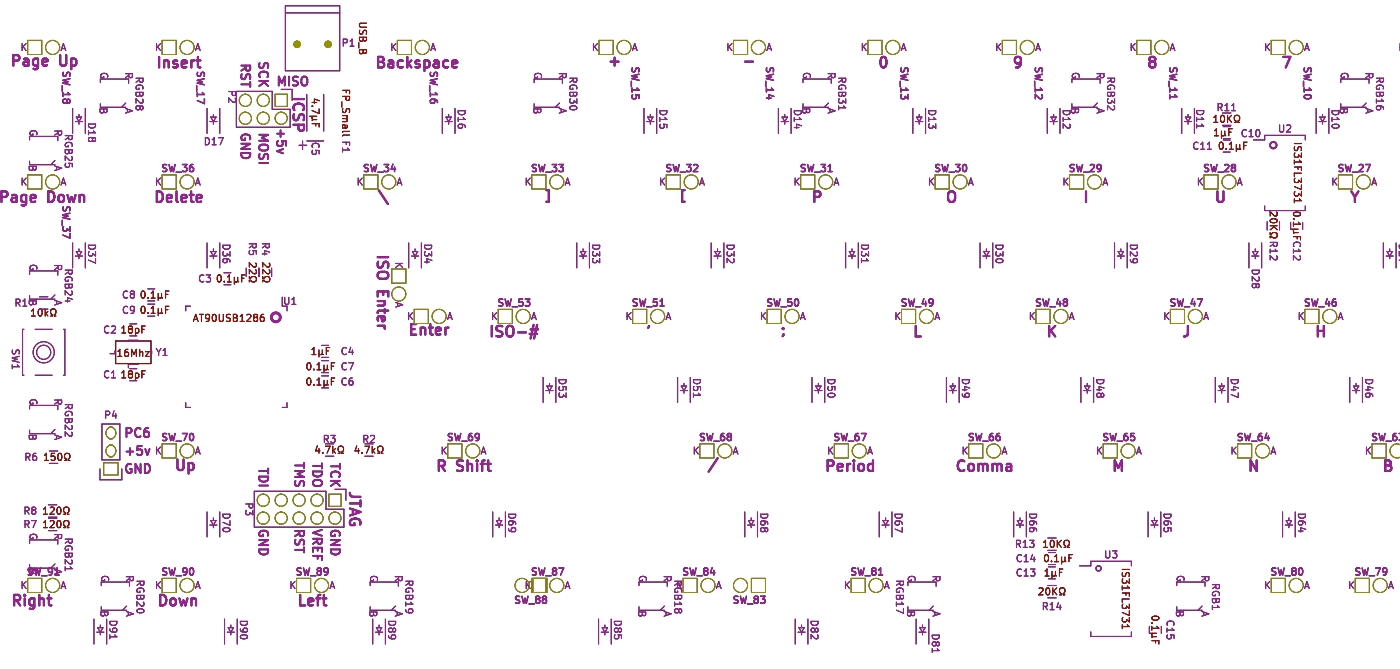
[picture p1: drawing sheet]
<svg xmlns="http://www.w3.org/2000/svg" width="198mm" height="95mm" viewBox="0 0 198 95" stroke-linecap="round" stroke-linejoin="round" font-family="sans-serif">
<g fill="none" stroke="#000" stroke-width=".3">
<path d="M1.9 8.6h.6a.41 .41 0 0 0 .3-.4 .41 .41 0 0 0-.3-.4h-.6v1.5M3.4 8.4l.1-.1 .5 .1v.9M4 8.7h-.5a.29 .29 0 0 0-.2 .3 .29 .29 0 0 0 .2 .3l.5-.1M5.4 8.4l-.4-.1-.3 .3v.4l.1 .2 .2 .1 .4-.1M5.4 8.3v1.2a.41 .41 0 0 1-.7 .2M6 8.8l.7-.1v-.3l-.5-.1-.2 .2 .1 .7 .1 .1 .5-.1M8.5 7.8v1.2l.3 .3h.3l.3-.3v-1.2M10.1 8.4l.4-.1 .3 .3v.4l-.1 .2-.2 .1-.4-.1M10.1 8.3v1.5M22.5 8.1v1.5M23.3 8.7a.37 .37 0 0 1 .6 .1v.8M23.3 8.6v1"/>
<path d="M25.1 8.6h-.3l-.3 .2 .1 .2 .5 .1 .1 .2-.1 .2-.1 .1-.5-.1M25.8 9.1l.7-.2-.1-.3h-.4l-.2 .2v.7l.2 .1 .4-.1M27.1 8.6v1M27.5 8.6h-.2l-.2 .2M27.8 8.6h.6M28 8.1v1.2l.1 .2 .3 .1M41.6 14h1.5M41.6 17.7h1.5v.5a.41 .41 0 0 1-.4 .3 .41 .41 0 0 1-.4-.3v-.5M41.7 16.2l-.1 .2 .1 .5a.36 .36 0 0 0 .3 .1 .36 .36 0 0 0 .3-.3 .55 .55 0 0 1 .4-.5h.2l.2 .3-.1 .5M41.7 15.6a.6 .6 0 0 1 0-.7 .6 .6 0 0 1 .7-.2 .56 .56 0 0 1 .6 .3 .56 .56 0 0 1-.1 .6M53.6 8.1h.6a.36 .36 0 0 1 .2 .4 .36 .36 0 0 1-.3 .3 .4 .4 0 0 1 .3 .3 .4 .4 0 0 1-.3 .5h-.5zM53.6 8.8h.5"/>
<path d="M55.1 8.6h.1h.4l.1 1M55.7 8.9l-.5 .1a.29 .29 0 0 0-.2 .3 .29 .29 0 0 0 .2 .3l.5-.1M57.1 8.6h-.5l-.2 .2v.5l.1 .2 .1 .1 .5-.1M57.7 8.1v1.5M57.9 9l.4 .6M58.3 8.6l-.6 .5M59.4 8.6h-.3l-.2 .2v.2l.5 .1 .1 .2-.1 .2-.1 .1-.4-.1M60.1 8.6h.5l.3 .2v.5l-.2 .2-.1 .1-.5-.1M60.1 8.6v1.5M61.5 8.6h.1h.5v1M62.1 8.9l-.5 .1a.29 .29 0 0 0-.2 .3 .29 .29 0 0 0 .2 .3l.5-.1M63.5 8.6h-.4l-.3 .2v.5l.1 .2 .2 .1 .4-.1"/>
<path d="M64.1 9.1l.7-.2-.1-.3h-.4l-.2 .2v.7l.2 .1 .4-.1M86.5 8.7h1.2M87.1 8.2v1.1M105.6 8.7h1.1M125 8.1a.36 .36 0 0 1 .5 .2 .77 .77 0 0 1-.4 1.3 1 1 0 0 1-.1-1.5zM144.7 8.7l-.3 .3-.4-.1-.2-.2v-.4l.2-.2h.4l.2 .1a.99 .99 0 0 1-.4 1.4h-.2M163.1 8.7h.3M163.1 8.7l-.2 .3v.3l.2 .3h.3l.3-.3v-.3l-.3-.3M163.1 8.7l-.2-.3v-.2l.2-.1h.3l.3 .2-.1 .3-.2 .1M181.8 8.1h1l-.6 1.5M.2 27.9h.6a.41 .41 0 0 0 .3-.4 .41 .41 0 0 0-.3-.4h-.6v1.5M1.7 27.7l.1-.1 .5 .1v.9"/>
<path d="M2.3 28h-.5a.29 .29 0 0 0-.2 .3 .29 .29 0 0 0 .2 .3l.5-.1M3.7 27.7l-.4-.1-.3 .3v.4l.1 .2 .2 .1 .4-.1M3.7 27.6v1.2a.41 .41 0 0 1-.6 .2M4.3 28.1l.8-.1-.1-.3-.4-.1-.3 .2 .1 .7 .2 .1 .4-.1M6.8 27.1a.79 .79 0 0 1 .9 .5 .79 .79 0 0 1-.3 .9l-.6 .1zM8.4 27.7a.41 .41 0 0 1 .7 .2v.4a.41 .41 0 0 1-.4 .3 .41 .41 0 0 1-.4-.3v-.4zM9.6 27.6l.2 1 .3-.7 .3 .7 .3-1M11.3 27.7a.37 .37 0 0 1 .6 .1v.8M11.3 27.6v1M22.2 27.1a.79 .79 0 0 1 .9 .5 .79 .79 0 0 1-.3 .9l-.6 .1zM23.7 28.1l.7-.1-.1-.3-.4-.1-.2 .2v.7l.2 .1 .4-.1M25 27.1v1.3l.2 .2"/>
<path d="M25.7 28.1l.7-.1v-.3l-.5-.1-.2 .2 .1 .7 .1 .1 .5-.1M26.9 27.6h.5M27.1 27.1v1.3l.1 .1 .2 .1M27.9 28.1l.7-.1-.1-.3-.4-.1-.2 .2v.7l.2 .1 .4-.1M53.5 36.4h1.5M53.6 37.1l-.1 .2 .1 .5a.36 .36 0 0 0 .4 .1 .36 .36 0 0 0 .2-.3 .55 .55 0 0 1 .4-.5h.3l.1 .3-.1 .5M53.7 27l1.3 1.9M53.7 38.6a1.01 1.01 0 0 1 1.3 .3 .5 .5 0 0 1-.5 .6h-.5a.5 .5 0 0 1-.5-.4 .5 .5 0 0 1 .2-.5zM115.4 27.9h.6a.41 .41 0 0 0 .3-.4 .41 .41 0 0 0-.3-.4h-.6v1.5M134.4 27.3a.5 .5 0 0 1 .6-.2 .5 .5 0 0 1 .3 .5v.5a.5 .5 0 0 1-.5 .5 .5 .5 0 0 1-.5-.5zM153.9 27.1v1.5M172.5 27.1v1.2l.3 .3h.3l.3-.3v-1.2"/>
<path d="M191.5 27.1l.5 .8M192 27.9v.7M192.5 27.1l-.5 .8M53.5 42v-.7h1.5v.7M53.5 42.6h1M53.5 46.1h1M54 44.8l.2 .7 .2-.1 .1-.4-.2-.2-.7 .1-.1 .1 .1 .4M54.2 46.1l.2 .2 .1 .3M54.3 41.3v.5M54.4 42.6a.37 .37 0 0 1-.1 .7h-.8M54.5 43.8v.6M55 44h-1.3l-.1 .1-.1 .3"/>
<path d="M58.3 46.6h.5M59 45.9h-.7v1.5h.7M59.6 46.4v1M59.6 46.5a.37 .37 0 0 1 .7 .1v.8M60.8 46.4h.5M61 45.9v1.3l.1 .1 .2 .1M61.8 46.9l.7-.1-.1-.3-.4-.1-.2 .2v.7l.2 .1 .4-.1M63.1 46.4v1M63.6 46.4l-.3 .1-.2 .2M69.7 46.2v1.5M71.2 46.2h-.2h-.5a.36 .36 0 0 0-.2 .4 .36 .36 0 0 0 .3 .3 .55 .55 0 0 1 .6 .3l-.1 .3-.2 .2-.6-.1M71.8 46.4a.5 .5 0 0 1 .6-.2 .5 .5 0 0 1 .4 .5v.5a.5 .5 0 0 1-.5 .5 .5 .5 0 0 1-.5-.5z"/>
<path d="M73.4 47.1h1.1M75 47.3h1.1M75.2 46.7h1.1M75.6 46l-.4 1.9M76.1 46l-.4 1.9M92 46.2l-.2 .2M111 46.5v.1M111 46.5h-.1l.1 .1M111 47.3l-.1 .3M129.8 46.2v1.5h.7M148.7 46.2v1.5M148.9 46.8l.6 .9"/>
<path d="M149.5 46.2l-.8 .8M168.3 46.2v1a.48 .48 0 0 1-.5 .5M186.7 46.2v1.5M186.7 46.9h.9M187.6 46.2v1.5M25.1 65.1v1.2l.3 .3 .5-.1 .1-.2v-1.2M26.7 65.7l.4-.1 .3 .3v.4l-.1 .2-.2 .1-.4-.1M26.7 65.6v1.5M49.6 69.8a.48 .48 0 0 0 .4 .6h1.1M49.6 71.3h1.5M49.6 72l1.5 .5-1.5 .5M50 72.2v.7"/>
<path d="M50.2 74.1v.3h-.5a.6 .6 0 0 1 0-.8 .6 .6 0 0 1 .7-.2 .58 .58 0 0 1 .6 .3 .58 .58 0 0 1 0 .6M51.1 70.9v.8M62.2 66h.6a.41 .41 0 0 0 .3-.4 .41 .41 0 0 0-.3-.4h-.6v1.5M62.5 66l.5 .7M65.6 65.3l-.2-.1-.5 .1a.36 .36 0 0 0-.1 .3 .36 .36 0 0 0 .2 .3 .55 .55 0 0 1 .6 .4l-.1 .3-.2 .1-.5-.1M66.3 65.8a.37 .37 0 0 1 .6 .1v.8M66.3 65.2v1.5M67.6 65.2v.1M67.6 65.7v1M67.6 65.2l-.1 .1h.1M67.6 65.2l.1 .1h-.1M68.1 65.7h.6"/>
<path d="M68.7 65.2l-.3 .1-.1 .1v1.3M69 65.7h.5M69.2 65.2v1.3l.1 .1 .2 .1M101.7 64.9l-1.3 1.9M117.3 66h.5a.41 .41 0 0 0 .3-.4 .41 .41 0 0 0-.3-.4h-.5v1.5M118.7 66.2l.7-.1-.1-.3-.4-.1-.2 .2 .1 .7 .1 .1 .4-.1M120.1 65.7v1M120.5 65.7l-.3 .1-.1 .2M121 65.2v.1M121 65.7v1M121 65.2l-.1 .1h.1M121 65.2l.1 .1h-.1"/>
<path d="M121.8 65.8a.41 .41 0 0 1 .6 .2v.4a.41 .41 0 0 1-.4 .3 .41 .41 0 0 1-.4-.3v-.4zM123.7 65.8l-.4-.1-.3 .3v.4l.1 .2 .2 .1 .4-.1M123.7 65.2v1.5M136.6 65.3a.6 .6 0 0 0-.7 0 .6 .6 0 0 0-.2 .8 .56 .56 0 0 0 .3 .5 .56 .56 0 0 0 .6 0M137.4 65.8a.41 .41 0 0 1 .6 .2v.4a.41 .41 0 0 1-.4 .3 .41 .41 0 0 1-.4-.3v-.4zM138.6 65.8a.37 .37 0 0 1 .7 .1M138.6 65.7v1M139.3 65.9l.2-.2 .4 .1v.9M139.3 65.9v.8M140.6 65.8a.37 .37 0 0 1 .7 .1M140.6 65.7v1M141.3 65.9l.2-.2 .4 .1v.9"/>
<path d="M141.3 65.9v.8M142.6 65.8l.2-.1 .4 .1 .1 .9M143.3 66.1h-.5a.29 .29 0 0 0-.2 .3 .29 .29 0 0 0 .2 .3l.5-.1M158 66.7v-1.5l.5 1.1 .5-1.1v1.5M178.1 65.2v1.5l-.9-1.5v1.5M196.3 65.2l.6 .1a.36 .36 0 0 1 .2 .3 .36 .36 0 0 1-.3 .3 .4 .4 0 0 1 .4 .4 .4 .4 0 0 1-.3 .4h-.6zM196.3 65.9h.5M2 85h.6a.41 .41 0 0 0 .3-.4 .41 .41 0 0 0-.3-.3h-.6v1.5M2.4 85l.5 .8M3.5 84.3v.1M3.5 84.8v1M3.5 84.3h-.1l.1 .1"/>
<path d="M3.5 84.3h.1l-.1 .1M4.9 84.8v1.2a.41 .41 0 0 1-.7 .2M4.9 84.8h-.5l-.3 .2v.5l.2 .2 .1 .1 .5-.1M5.6 84.9a.37 .37 0 0 1 .6 .1v.8M5.6 84.3v1.5M6.7 84.8h.6M6.9 84.3v1.2l.1 .2 .3 .1M22.7 84.3a.79 .79 0 0 1 .9 .4 .79 .79 0 0 1-.3 1l-.6 .1zM24.3 84.8a.41 .41 0 0 1 .6 .2v.5a.41 .41 0 0 1-.4 .3 .41 .41 0 0 1-.4-.3v-.5zM25.4 84.8l.3 1 .3-.8 .3 .8 .3-1M27.1 84.9a.37 .37 0 0 1 .7 .1v.8M27.1 84.8v1"/>
<path d="M42.5 84.3v1.5h.8M43.7 85.3l.7-.2-.1-.3h-.4l-.2 .2 .1 .7 .1 .1 .4-.1M44.8 84.8h.6M45.4 84.3h-.3l-.1 .2v1.3M45.7 84.8h.6M45.9 84.3v1.2l.1 .2 .3 .1"/>
</g>
<g fill="none" stroke="#000" stroke-width=".25">
<path d="M34.2 9.3h1.3v.5l-.2 .2h-.3l-.1-.1-.1-.6M34.2 12h1.3M34.3 10.5l-.1 .5 .1 .2h.4l.2-.6 .3-.1 .3 .2-.1 .5M34.7 19.6v.2h-.4a.51 .51 0 0 1 0-.6 .51 .51 0 0 1 .6-.2 .49 .49 0 0 1 .5 .2 .49 .49 0 0 1 0 .6M34.8 9.6l-.6 .4M35.5 11.6v.7M36.7 19.1h1.3l-.9 .4 .9 .4h-1.3M36.7 11.5h1.3M36.8 8.9l-.1 .5 .2 .2h.3l.3-.6 .3-.1 .2 .3-.1 .5M36.9 10.9a.51 .51 0 0 1-.1-.6 .51 .51 0 0 1 .7-.2 .48 .48 0 0 1 .4 .3 .48 .48 0 0 1 0 .5M37.3 11.5l.7 .7M37.5 11.6l-.8 .6"/>
<path d="M39.3 18.9h.9M39.4 20l-.1 .1v.3l.1 .2 .4 .1 .2-.1 .1-.5-.2-.1h.6v.6M39.5 12.1v-1.3l.4 1 .4-1v1.3M39.8 18.5v.9M41 10.8v1.3M42.2 10.9l-.5-.1-.2 .3 .1 .3 .6 .2v.4l-.2 .1h-.5M42.8 11a.43 .43 0 0 1 .5-.1 .43 .43 0 0 1 .3 .4v.4a.42 .42 0 0 1-.5 .4 .42 .42 0 0 1-.4-.4zM34.2 21.7h1.3a.64 .64 0 0 1-.7 .7 .64 .64 0 0 1-.6-.7zM34.2 20.4h1.3l-1.3 .7h1.3M36.7 23.1h1.3M36.8 21.8l-.1 .5 .2 .2h.3l.3-.6 .3-.1 .2 .2-.1 .5M36.9 20.5a.85 .85 0 0 1 1.1 .3 .43 .43 0 0 1-.4 .5h-.4a.43 .43 0 0 1-.5-.3 .43 .43 0 0 1 .2-.5z"/>
<path d="M40.1 21.1l-.8 .3 .8 .3M17.9 61.3l.6-.1 .1-.1v-.3l-.2-.2h-.5v1.3M17.9 64h1M18.4 63.5v.9M18.6 65.8a.62 .62 0 0 0-.8 .4 .62 .62 0 0 0 .5 .8l.3-.1v-.5h-.2M19.9 60.8a.51 .51 0 0 0-.6-.1 .51 .51 0 0 0-.2 .7 .48 .48 0 0 0 .3 .4 .48 .48 0 0 0 .5 0M19.9 65.7v1.3l-.7-1.3v1.3M20.1 63.2h-.6l-.1 .6 .2-.1h.4l.2 .2-.1 .4-.2 .1h-.3l-.2-.1M20.5 65.7a.64 .64 0 0 1 .8 .6 .64 .64 0 0 1-.8 .7zM20.6 63.6l.3 .8 .3-.8M21 60.6a.5 .5 0 0 0-.6 .6v.5l.1 .1 .4 .1 .2-.1v-.4l-.1-.2-.4-.1-.2 .3M36.7 67.5h1.3a.64 .64 0 0 1-.6 .7 .64 .64 0 0 1-.7-.7z"/>
<path d="M36.7 66.7h1.3M36.7 77.8h1.3a.64 .64 0 0 1-.6 .8 .64 .64 0 0 1-.7-.8zM36.7 68.8h1.3M36.7 76.5h1.3l-1.3 .7h1.3M37.3 75.7v.2h-.4a.51 .51 0 0 1-.1-.6 .51 .51 0 0 1 .7-.1 .49 .49 0 0 1 .4 .2 .49 .49 0 0 1 0 .5M38 66.4v.7M41.8 75.2h1.3v.5l-.1 .2h-.3l-.2-.1-.1-.6M41.8 65.9h1.3M41.8 66.7h1.3l-.9 .4 .9 .5h-1.3M41.8 77.9h1.3M41.9 68.1l-.1 .5 .1 .2h.4l.2-.6 .3-.1 .3 .3-.1 .4M41.9 76.4l-.1 .5 .1 .2h.4l.2-.5 .3-.2 .3 .3-.1 .5"/>
<path d="M42.4 75.5l-.6 .4M43.1 65.6v.7M43.1 77.5v.7M44.4 76.3h1.2v.5l-.1 .2h-.3l-.2-.1v-.6M44.4 66.8h1.2a.64 .64 0 0 1-.6 .7 .64 .64 0 0 1-.6-.7zM44.4 78.2v-.6h1.2v.6M44.4 78.7h1.2v.6M44.4 66h1.2M44.4 68.2a.81 .81 0 0 1 1.2 .1 .43 .43 0 0 1-.4 .5h-.4a.42 .42 0 0 1-.4-.2 .42 .42 0 0 1 0-.4zM45 76.6l-.6 .4M45 77.6v.4M45 78.7v.5"/>
<path d="M45.6 75l-1.2 .5 1.2 .4M45.6 65.6v.8M46.9 77.8h1.3a.64 .64 0 0 1-.7 .8 .64 .64 0 0 1-.6-.8zM46.9 66.1h1.3M46.9 68.1h1.3M46.9 76.5h1.3l-1.3 .7h1.3M47 67.6a.51 .51 0 0 1 0-.7 .51 .51 0 0 1 .6-.1 .48 .48 0 0 1 .5 .2 .48 .48 0 0 1-.1 .6M47.4 75.7v.2h-.4a.51 .51 0 0 1 0-.6 .51 .51 0 0 1 .6-.1 .49 .49 0 0 1 .5 .2 .49 .49 0 0 1 0 .5M47.4 68.1l.8 .7M47.6 68.3l-.7 .5M48.2 65.7v.7"/>
<circle cx="180.4" cy="20.6" r=".46"/>
</g>
<path d="M77.4 26.9h.4v1.7h-.4M97 26.9h-.3v1.7h.3" fill="none" stroke="#000" stroke-width=".29"/>
<g fill="none" stroke="#000" stroke-width=".2">
<path d="M8.8 12.1v.8M8.9 13.1v.6M9 10.2l-.1 .4 .1 .2h.3l.2-.5 .2-.1 .2 .2v.4M9.5 14.2l-.2-.1h-.2l-.2 .1 .1 .3 .1 .1h.3l.1-.2M9.5 14.2l.2-.1 .2 .1v.3l-.2 .1-.2-.2M9.5 14.2v.2M9.6 13.1l.3 .3h-1M9.9 11.1l-1 .3 .7 .2-.7 .2 1 .2M27.9 12.1v.8M28 13.1v.6M28 10.2v.4l.1 .2h.2l.2-.5 .3-.1 .2 .2-.1 .4M28.7 13.1l.3 .3h-1"/>
<path d="M29 14v.7l-1-.5M29 11.1l-1 .3 .7 .2-.7 .2 1 .2M60.9 12.1v.8M61 13.1v.6M61 10.2v.4l.1 .2h.3l.2-.5 .2-.1 .2 .2-.1 .4M61.4 14.1l.2 .1v.3l-.2 .1h-.2l-.2-.2v-.2l.2-.1a.66 .66 0 0 1 .8 .2v.2M61.7 13.1l.3 .3h-1M62 11.1l-1 .3 .7 .2-.7 .2 1 .2M89.5 11.5v.8M89.6 12.5v.5M89.6 9.6v.4l.1 .1h.2l.2-.4 .3-.1 .2 .2-.1 .4M89.7 13.4l-.1 .2 .1 .3 .3 .1 .1-.1 .1-.3-.1-.2 .5 .1v.4"/>
<path d="M90.3 12.5l.3 .3h-1M90.6 10.5l-1 .3 .7 .1-.7 .2 1 .3M108.5 11.5v.8M108.6 12.5v.5M108.6 13.9h.7M108.7 9.6l-.1 .4 .2 .2 .2-.1 .2-.4h.3l.1 .1v.4M109.3 12.5l.3 .3h-1M109.6 10.5l-1 .3 .7 .1-.7 .2 1 .3M109.7 13.7l-.8-.3v.6M127.6 11.5v.8M127.7 12.5v.5M127.7 9.6v.4l.1 .1h.2l.2-.4 .3-.1 .2 .2-.1 .4"/>
<path d="M127.8 13.4l-.1 .4 .1 .2 .4-.1 .1-.2 .4 .3v-.6M128.4 12.5l.3 .3h-1M128.7 10.5l-1 .3 .7 .1-.7 .2 1 .3M146.6 11.5v.8M146.7 12.5v.5M146.8 9.6l-.1 .4 .1 .1h.3l.2-.4 .2-.1 .2 .2v.4M147.4 12.5l.3 .3h-1M147.6 13.4l.1 .4-.3 .2-.7-.6v.6M147.7 10.5l-1 .3 .7 .1-.7 .2 1 .3M165.7 11.5v.8M165.8 12.5v.5M165.8 13.4v.6"/>
<path d="M165.8 9.6v.4l.1 .1h.2l.2-.4 .3-.1 .2 .2-.1 .4M166.5 12.5l.3 .3h-1M166.5 13.4l.3 .3h-1M166.8 10.5l-1 .3 .7 .1-.7 .2 1 .3M184.7 11.5v.8M184.8 12.5v.5M184.9 9.6l-.1 .4 .1 .1h.3l.2-.4 .2-.1 .2 .2v.4M184.9 13.5a.54 .54 0 0 1 .9 .3 .57 .57 0 0 1-1-.1zM185.5 12.5l.3 .3h-1M185.8 10.5l-1 .3 .7 .1-.7 .2 1 .3M8.8 31.2v.8M9 29.3l-.1 .4 .1 .1h.3l.2-.4 .2-.1 .2 .2v.4"/>
<path d="M9 32.1l-.1 .4 .2 .2h.3l.1-.3 .4 .3v-.6M9.9 33.1v.6l-1-.4M9.9 30.2l-1 .2 .7 .2-.7 .2 1 .3M23.6 23.3h-.4l-.1 .2v.2l.5 .2v.3l-.2 .1h-.3M24 23.3l.2 1 .2-.7 .2 .7 .2-1M25 24.4h.7M25.9 23.3h.6l-.4 .4 .3 .1v.4l-.1 .1-.4-.1M27.3 23.3h-.2a.67 .67 0 0 0 0 1l.3-.1v-.3l-.2-.2h-.1l-.2 .2M52.2 23.3h-.4l-.2 .2 .1 .2 .4 .2v.3l-.1 .1h-.4M52.5 23.3l.3 1 .2-.7 .1 .7 .3-1M53.5 24.4h.8M54.4 23.3h.7l-.4 .4 .3 .1v.4l-.1 .1-.5-.1"/>
<path d="M55.7 23.3l-.3 .7h.7M55.9 23.6v.7M76 23.3h-.4l-.2 .2 .1 .2 .5 .2v.3l-.2 .1h-.4M76.3 23.3l.3 1 .2-.7 .2 .7 .2-1M77.3 24.4h.8M78.2 23.3h.7l-.4 .4 .3 .1v.4l-.1 .1-.5-.1M79.2 23.3h.6l-.3 .4 .3 .1v.4l-.2 .1-.4-.1M95.1 23.3h-.4l-.2 .2 .1 .2 .4 .2v.3l-.1 .1h-.4M95.4 23.3l.2 1 .2-.7 .2 .7 .2-1M96.4 24.4h.8M97.3 23.3h.6l-.3 .4 .3 .1v.4l-.2 .1-.4-.1M98.3 23.4l.4-.1 .2 .3-.7 .7h.7"/>
<path d="M114.1 23.3h-.4l-.2 .2 .1 .2 .5 .2v.3l-.2 .1h-.4M114.4 23.3l.3 1 .2-.7 .2 .7 .2-1M115.4 24.4h.8M116.3 23.3h.7l-.4 .4 .3 .1v.4l-.1 .1-.5-.1M117.3 24.3h.6M117.3 23.6l.3-.3v1M133.2 23.3h-.4l-.2 .2 .1 .2 .4 .2v.3l-.1 .1h-.4M133.5 23.3l.2 1 .2-.7 .2 .7 .2-1M134.5 24.4h.8M135.4 23.3h.6l-.3 .4 .3 .1v.4l-.2 .1-.4-.1M136.5 23.3h.1a.53 .53 0 0 1 .4 .5 .53 .53 0 0 1-.4 .5 .66 .66 0 0 1-.1-1zM152.2 23.3h-.4l-.2 .2 .1 .2 .5 .2v.3l-.2 .1h-.4"/>
<path d="M152.5 23.3l.3 1 .2-.7 .2 .7 .2-1M153.5 24.4h.8M154.5 23.4l.4-.1 .2 .3-.7 .7h.7M156 23.7l-.2 .2h-.2l-.2-.2v-.2l.2-.2h.3l.1 .2a.66 .66 0 0 1-.3 .8h-.2M171.3 23.3h-.4l-.2 .2 .1 .2 .4 .2v.3l-.1 .1h-.4M171.6 23.3l.2 1 .2-.7 .2 .7 .2-1M172.6 24.4h.8M173.5 23.4l.4-.1 .2 .3-.6 .7h.6M174.7 23.7l-.2-.2 .2-.2h.3l.1 .2-.2 .2M174.7 23.7l-.2 .2v.3l.2 .1h.3l.1-.2-.1-.3-.1-.1M174.7 23.7h.2M190.3 23.3h-.4l-.2 .2 .1 .2 .5 .2v.3l-.2 .1h-.4"/>
<path d="M190.6 23.3l.3 1 .2-.7 .2 .7 .2-1M191.6 24.4h.8M192.6 23.4l.4-.1 .2 .3-.7 .7h.7M193.5 23.3h.7l-.5 1M71.2 42.4h-.3l-.2 .1 .1 .3 .4 .2v.3l-.1 .1-.4-.1M71.6 42.4l.2 1 .2-.8 .2 .8 .2-1M72.6 43.4h.7M74.1 42.4h-.5l-.1 .4 .2-.1 .3 .1 .1 .1v.4l-.2 .1-.4-.1M74.4 42.4h.7l-.4 .3 .3 .1v.5l-.1 .1-.5-.1M90.3 42.4h-.4l-.2 .1 .1 .3 .4 .2v.3l-.1 .1-.4-.1M90.6 42.4l.3 1 .2-.8 .1 .8 .3-1M91.6 43.4h.8"/>
<path d="M93.1 42.4h-.5v.4l.1-.1 .4 .1 .1 .1-.1 .4-.1 .1-.4-.1M93.5 43.4h.6M93.5 42.6l.3-.2v1M109.3 42.4h-.3l-.2 .1 .1 .3 .4 .2v.3l-.1 .1-.4-.1M109.7 42.4l.2 1 .2-.8 .2 .8 .2-1M110.7 43.4h.7M112.2 42.4h-.5l-.1 .4 .2-.1 .3 .1 .1 .1v.4l-.2 .1-.4-.1M112.7 42.4h.1a.53 .53 0 0 1 .4 .5 .53 .53 0 0 1-.4 .5 .66 .66 0 0 1-.1-1zM128.4 42.4h-.4h-.1v.3l.4 .2 .1 .3-.2 .2-.4-.1M128.7 42.4l.3 1 .2-.8 .1 .8 .3-1M129.7 43.4h.8M130.9 42.3l-.2 .7h.6"/>
<path d="M131.2 42.7v.7M132.2 42.8l-.2 .2h-.2l-.2-.2v-.3l.2-.1h.2l.2 .1a.66 .66 0 0 1-.3 .9h-.2M147.4 42.4h-.3h-.2v.3l.5 .2v.3l-.1 .2-.4-.1M147.8 42.4l.2 1 .2-.8 .2 .8 .2-1M148.8 43.4h.7M150 42.3l-.3 .7h.7M150.2 42.7v.7M150.9 42.8l-.2 .2v.3l.2 .1h.2l.2-.2-.1-.3-.1-.1M150.9 42.8l-.2-.2 .2-.2h.2l.2 .1-.2 .3M150.9 42.8h.2M166.5 42.4h-.4h-.1v.3l.4 .2 .1 .3-.2 .2-.4-.1M166.8 42.4l.3 1 .2-.8 .1 .8 .3-1"/>
<path d="M167.8 43.4h.8M169 42.3l-.2 .7h.6M169.3 42.7v.7M169.7 42.4h.7l-.5 1M185.5 42.4h-.3h-.2v.3l.5 .2v.3l-.1 .2-.4-.1M185.9 42.4l.2 1 .2-.8 .2 .8 .2-1M186.9 43.4h.7M188.1 42.3l-.3 .7h.7M188.3 42.7v.7M189.3 42.4h-.3a.67 .67 0 0 0 0 1l.3-.1 .1-.4-.2-.2h-.2l-.2 .2M23.6 61.4h-.4l-.1 .2v.2l.5 .2v.3l-.2 .1h-.3M24 61.4l.2 1 .2-.7 .2 .7 .2-1"/>
<path d="M25 62.5h.7M25.9 61.4h.6l-.4 1M27 61.4h.1a.53 .53 0 0 1 .3 .5 .53 .53 0 0 1-.3 .5 .66 .66 0 0 1-.1-1zM64.1 61.4h-.4l-.1 .1v.3l.4 .2 .1 .2-.2 .2h-.4M64.4 61.4l.3 1 .2-.7 .2 .7 .2-1M65.4 62.5h.8M66.9 61.4h-.3a.67 .67 0 0 0 0 1l.3-.1 .1-.3-.2-.2h-.3l-.1 .2M67.9 61.8l-.2 .2h-.2l-.2-.2v-.2l.2-.2h.3l.1 .2a.66 .66 0 0 1-.3 .8h-.2M99.8 61.4h-.4l-.1 .2v.2l.5 .2v.3l-.2 .1h-.3M100.2 61.4l.2 1 .2-.7 .2 .7 .2-1M101.2 62.5h.7M102.6 61.4h-.3a.67 .67 0 0 0 0 1l.3-.1 .1-.3-.2-.2h-.3l-.1 .2"/>
<path d="M103.3 61.8l-.2 .2v.3l.2 .1h.1l.2-.2v-.3l-.2-.1M103.3 61.8l-.2-.2 .2-.2h.1l.2 .2-.2 .2M103.3 61.8h.1M118.9 61.4h-.4l-.2 .1v.3l.5 .2 .1 .2-.2 .2h-.4M119.2 61.4l.2 1 .2-.7 .2 .7 .3-1M120.2 62.5h.8M121.6 61.4h-.3a.67 .67 0 0 0 0 1l.4-.1v-.3l-.2-.2h-.2l-.1 .2M122.1 61.4h.6l-.4 1M137.9 61.4h-.4l-.1 .1v.3l.4 .2 .1 .2-.2 .2h-.3M138.3 61.4l.2 1 .2-.7 .2 .7 .2-1M139.3 62.5h.7M140.7 61.4h-.3a.67 .67 0 0 0 0 1l.3-.1 .1-.3-.2-.2h-.2l-.2 .2"/>
<path d="M141.6 61.4h-.2a.67 .67 0 0 0 0 1l.3-.1v-.3l-.2-.2h-.2l-.1 .2M157 61.4h-.4l-.2 .1v.3l.5 .2 .1 .2-.2 .2h-.4M157.3 61.4l.2 1 .2-.7 .2 .7 .3-1M158.3 62.5h.8M159.7 61.4h-.3a.67 .67 0 0 0 0 1l.4-.1v-.3l-.2-.2h-.2l-.1 .2M160.7 61.4h-.4l-.1 .5 .2-.1h.3l.1 .2-.1 .3-.1 .1-.4-.1M176 61.4h-.4l-.1 .2v.2l.5 .2v.3l-.2 .1h-.3M176.4 61.4l.2 1 .2-.7 .2 .7 .2-1M177.4 62.5h.7M178.8 61.4h-.3a.67 .67 0 0 0 0 1l.3-.1 .1-.3-.2-.2h-.2l-.2 .2M179.5 61.4l-.2 .7h.6M179.7 61.7v.7"/>
<path d="M195.1 61.4h-.4l-.2 .1v.3l.5 .2 .1 .2-.2 .2h-.4M195.4 61.4l.2 1 .2-.7 .2 .7 .3-1M196.4 62.5h.8M197.8 61.4h-.3a.67 .67 0 0 0 0 1l.4-.1v-.3l-.2-.2h-.2l-.1 .2M198.3 61.4h.1M198.3 62.3l.1 .1M198.4 62.4h.1M4.6 80.5h-.4h-.2v.3l.5 .2 .1 .3-.2 .2-.4-.1M4.9 80.5l.2 1 .2-.8 .2 .8 .3-1M5.9 81.5h.8M7.4 80.9l-.2 .2h-.2l-.1-.2v-.3l.1-.1h.2l.2 .1a.66 .66 0 0 1-.3 .9h-.1M7.8 81.5h.6"/>
<path d="M7.8 80.7l.3-.2v1M23.6 80.5h-.4l-.1 .1v.3l.5 .2v.3l-.2 .1-.3-.1M24 80.5l.2 1 .2-.8 .2 .8 .2-1M25 81.5h.7M26.5 80.9l-.2 .2h-.2l-.2-.2v-.3l.2-.1h.3l.1 .1a.66 .66 0 0 1-.3 .9h-.2M27 80.5h.1a.53 .53 0 0 1 .3 .5 .53 .53 0 0 1-.3 .5 .66 .66 0 0 1-.1-1zM42.7 80.5h-.4h-.2v.3l.5 .2 .1 .3-.2 .2-.4-.1M43 80.5l.2 1 .2-.8 .2 .8 .3-1M44 81.5h.8M45.1 80.9l-.1-.2 .1-.2h.2l.2 .1-.2 .3M45.1 80.9l-.1 .2v.3l.1 .1h.2l.2-.2v-.3l-.2-.1M45.1 80.9h.2"/>
<path d="M46.5 80.9l-.2 .2h-.2l-.2-.2v-.3l.2-.1h.2l.2 .1a.66 .66 0 0 1-.3 .9h-.2M73.6 84.5h-.4h-.1v.3l.4 .2 .1 .3-.2 .2-.3-.1M74 84.5l.2 1 .2-.8 .2 .8 .2-1M75 85.5h.7M76 80.5h-.4l-.2 .1 .1 .3 .5 .2v.3l-.2 .1-.4-.1M76.1 84.9l-.2-.2 .2-.2h.2l.2 .1-.2 .3M76.1 84.9l-.2 .2 .1 .3 .1 .1h.2l.2-.2-.1-.3-.1-.1M76.1 84.9h.2M76.3 80.5l.3 1 .2-.8 .2 .8 .2-1M77.1 84.9l-.2-.2 .2-.2h.1l.2 .1-.2 .3M77.1 84.9l-.2 .2v.3l.2 .1h.1l.2-.2v-.3l-.2-.1M77.1 84.9h.1"/>
<path d="M77.3 81.5h.8M78.5 80.9l-.2-.2 .2-.2h.2l.2 .1-.2 .3M78.5 80.9l-.2 .2v.3l.2 .1h.2l.2-.2-.1-.3-.1-.1M78.5 80.9h.2M79.2 80.5h.7l-.5 1M97.4 80.5h-.3l-.2 .1 .1 .3 .4 .2v.3l-.2 .1-.3-.1M97.8 80.5l.2 1 .2-.8 .2 .8 .2-1M98.8 81.5h.7M99.9 80.9l-.2 .2 .1 .3 .1 .1h.2l.2-.2-.1-.3-.1-.1M99.9 80.9l-.2-.2 .2-.2h.2l.2 .1-.2 .3M99.9 80.9h.2M100.9 80.4l-.2 .7h.6"/>
<path d="M101.2 80.8v.7M104.6 84.5h-.4h-.1v.3l.4 .2 .1 .3-.2 .2-.4-.1M104.9 84.5l.3 1 .1-.8 .2 .8 .3-1M105.9 85.5h.8M107.1 84.9l-.2-.2 .2-.2h.2l.1 .1-.1 .3M107.1 84.9l-.2 .2v.3l.2 .1 .2-.1 .1-.1v-.3l-.1-.1M107.1 84.9h.2M107.8 84.5h.6l-.3 .3 .2 .1v.5l-.1 .1-.4-.1M121.3 80.5h-.4l-.2 .1 .1 .3 .4 .2v.3l-.1 .1-.4-.1M121.6 80.5l.2 1 .2-.8 .2 .8 .2-1M122.6 81.5h.7M123.7 80.9l-.2 .2 .1 .3 .1 .1h.2l.2-.2v-.3l-.2-.1"/>
<path d="M123.7 80.9l-.2-.2 .2-.2h.3l.1 .1-.2 .3M123.7 80.9h.2M124.5 81.5h.6M124.5 80.7l.3-.2v1M180.8 80.5h-.4l-.2 .1 .1 .3 .4 .2v.3l-.1 .1-.4-.1M181.1 80.5l.3 1 .1-.8 .2 .8 .3-1M182.1 81.5h.8M183.3 80.9l-.2-.2 .2-.2h.2l.1 .1-.1 .3M183.3 80.9l-.2 .2v.2l.2 .2h.2l.1-.2v-.3l-.1-.1M183.3 80.9h.2M184.1 80.5h.2a.53 .53 0 0 1 .3 .5 .53 .53 0 0 1-.3 .5l-.3-.4zM192.7 80.5h-.4h-.1v.3l.4 .2 .1 .3-.2 .2-.4-.1"/>
<path d="M193 80.5l.3 1 .2-.8 .1 .8 .3-1M194 81.5h.8M194.9 80.5h.7l-.4 1M196.5 80.9l-.2 .2-.3-.1-.1-.1v-.3l.2-.1h.3l.1 .1a.66 .66 0 0 1-.3 .9h-.2"/>
<circle cx="155.7" cy="80.5" r=".36"/>
</g>
<circle cx="39.1" cy="44.9" r=".64" fill="none" stroke="#000" stroke-width=".38"/>
<g fill="none" stroke="#000" stroke-width=".15">
<path d="M3.1 6.2v1M3.3 6.6l.4 .6M3.7 6.2l-.6 .5M4.2 19.8v-.5h4v.6M4.7 18.9v.2h-.4a.47 .47 0 0 1 .4-.6 .47 .47 0 0 1 .5 .5v.1M7.7 18.6h1l-.1 .5h-.2l-.1-.1-.1-.4M8.2 18.8l-.5 .3M8.7 7.2l.3-1 .3 1M8.7 6.9h.5M9.2 19.2h1l-.1 .5-.2 .1-.1-.1-.1-.5M9.7 19.4l-.5 .4M10.3 15.4v3.5"/>
<path d="M10.7 17.2h1M10.8 16.6h.8l-.4 .6zM11.2 16.2v.4M11.2 17.2v.4M12.1 15.4v3.5M12.5 17.6h1a.51 .51 0 0 1-.5 .5 .51 .51 0 0 1-.5-.5zM12.5 18.5v.6M13.1 19.7l.2-.2 .2 .2v.3h-.2l-.2-.1M13.1 19.7l-.2-.2h-.2l-.2 .2 .1 .3h.1h.2l.2-.1M13.1 19.7v.2M13.3 18.5l.2 .3h-1M14.2 15.4h1v.4l-.2 .2-.3-.2-.1 .2h-.2l-.2-.2z"/>
<path d="M14.2 11.7v-.5h4v.6M14.2 14.7v.5h3.6M14.7 15.4v.4M14.7 10.8v.2h-.3a.47 .47 0 0 1 .3-.7 .47 .47 0 0 1 .6 .6l-.1 .1M17.8 10.4h1l-.1 .6h-.3l-.1-.1-.1-.5M17.8 15.4l1 .3-1 .3M17.8 14.6l-.6 .6M18.1 15.5v.4M18.2 10.7l-.4 .3M19.3 13.1h1v.3l-.2 .2-.3-.2-.1 .2-.2 .1-.2-.2zM19.3 11.1h1l-.1 .5-.3 .1-.1-.1-.1-.5M19.7 12.5v.2h-.3a.47 .47 0 0 1 .3-.7 .47 .47 0 0 1 .6 .5l-.1 .1"/>
<path d="M19.7 11.3l-.4 .4M19.8 13.1v.3M19.8 15.2l-.1-.2h-.2l-.2 .2v.3l.2 .1h.2l.1-.2M19.8 15.2l.2-.2 .3 .2-.1 .3-.1 .1-.3-.2M19.8 15.2v.2M20.2 14l.1 .4-.3 .2-.7-.6v.6M22.2 6.2v1M22.3 6.6l.5 .6M22.8 6.2l-.6 .5M27.7 7.2l.3-1 .4 1M27.8 6.9h.5M29.1 19.5a.51 .51 0 0 1 .6 .5 .51 .51 0 0 1-.6 .5z"/>
<path d="M29.3 15.4v3.5M29.7 17.2h1M29.9 16.6h.7l-.4 .6zM30.1 19.8l.2-.3v1M30.2 16.2v.4M30.2 17.2v.4M31 19.5h.6l-.4 1M31.1 15.4v3.5M32.4 13h1l-.1 .5h-.2l-.2-.1v-.4M33.3 13.9l.1 .4-.3 .2-.7-.6v.6M33.5 12.9h5.1v2.6h2.5v2.5h-7.6zM39.8 12.7h1.6v1.5"/>
<path d="M40.4 1.8h7.7M40.4 .8h7.7v9.2h-7.7zM42.9 20v1.2M43.5 13.4v5.2M43.5 20h2.4M43.9 16.5h1M44.2 17.5h1v.5M44.2 14.5h.7M44.2 15h.1M44.4 16.9h.5M44.4 16.5l-.2 .1v.2l.2 .1M44.4 16.9l-.2 .2"/>
<path d="M44.7 17.5v.3M45.2 15.4v.7l-1-.4M45.3 14.3l-.7-.3v.7M45.9 13.4v5.2M48.4 14.4v.8M48.5 13.7h1l-.1 .5h-.2l-.1-.1-.1-.4M48.5 12.8h1v.5M48.5 16.4h.7M48.5 16.8h.6M48.6 15.4l-.1 .4 .1 .1h.3l.2-.4 .2-.1 .2 .2v.3M48.6 18.1l-.1-.3 .2-.1h.2l.1 .4M48.6 6.1l.5-.1 .1-.1v-.3l-.6-.1v1"/>
<path d="M49.1 16.8l.1 .1v.3h-.7M49.1 12.8v.3M49.1 16.4l.1 .3-.1 .1M49.2 17.7v.4h-.7M49.5 19.1h-.8l-.2 .2M49.5 18.6h-.8l-.2 .2M49.6 6.5h.6M49.6 5.8l.3-.3v1M50.8 6v.8M50.9 7h1v.4l-.2 .2-.2-.2-.1 .2h-.3l-.2-.2zM50.9 5.3h1v.3l-.2 .2-.2-.2-.1 .2-.3 .1-.2-.2zM51 4.3l-.1 .4 .2 .2 .3-.1 .2-.5h.2l.1 .2v.4"/>
<path d="M51.5 5.3v.3M51.5 7v.4M51.9 3.3h-.8l-.2 .2v.2l.2 .2h.8M55.5 6.2v1M55.7 6.6l.4 .6M56.1 6.2l-.6 .5M61 7.2l.4-1 .3 1M61.1 6.9h.5M62.7 15.4v3.5M63.1 17.2h1M63.2 16.6h.8l-.4 .6zM63.6 16.2v.4"/>
<path d="M63.6 17.2v.4M64.5 15.4v3.5M64.9 15.7h1a.51 .51 0 0 1-.5 .6 .51 .51 0 0 1-.5-.6zM64.9 16.6v.6M65.4 17.6l.1 .2v.3l-.1 .1h-.3l-.2-.2 .1-.3 .1-.1a.66 .66 0 0 1 .8 .3v.2M65.6 16.6l.3 .3h-1M75.6 15.4h1v.4l-.2 .2-.2-.2-.1 .2h-.3l-.2-.2zM75.7 14.7v.5h3.6M75.7 11.7v-.5h4v.6M76.2 15.4v.4M76.2 10.8v.2h-.4a.47 .47 0 0 1 .4-.7 .47 .47 0 0 1 .5 .6v.1M79.2 10.4h1l-.1 .6h-.2l-.1-.1-.1-.5"/>
<path d="M79.2 15.4l1 .3-1 .3M79.3 14.6l-.6 .6M79.5 15.5v.4M79.7 10.7l-.5 .3M80.7 13.1h1v.3l-.2 .2-.2-.2-.1 .2-.3 .1-.2-.2zM80.7 11.1h1l-.1 .5-.2 .1-.1-.1-.1-.5M80.8 14l-.1 .4 .2 .2h.4l.1-.3 .3 .3v-.6M80.8 15.1a.54 .54 0 0 1 .9 .2 .57 .57 0 0 1-1-.1zM81.2 12.5v.2h-.4a.47 .47 0 0 1 .4-.7 .47 .47 0 0 1 .5 .5v.1M81.2 11.3l-.5 .4M81.3 13.1v.3M84.1 6.2v1"/>
<path d="M84.2 6.6l.5 .6M84.7 6.2l-.6 .5M89.6 7.2l.3-1 .4 1M89.7 6.9h.5M91.3 15.4v3.5M91.6 17.2h1.1M91.8 16.6h.7l-.3 .6zM92.2 16.2v.4M92.2 17.2v.4M93.1 15.4v3.5M93.5 15.7h1a.51 .51 0 0 1-.5 .6 .51 .51 0 0 1-.5-.6zM93.5 16.6v.6"/>
<path d="M93.6 17.6l-.1 .1 .1 .4 .3 .1 .2-.1v-.4l-.1-.1h.5v.5M94.2 16.6l.3 .3h-1M103.1 6.2v1M103.3 6.6l.4 .6M103.7 6.2l-.6 .5M108.7 7.2l.3-1 .3 1M108.8 6.9h.4M110.3 15.4v3.5M110.7 17.2h1M110.8 16.6h.8l-.4 .6zM111.2 16.2v.4M111.2 17.2v.4"/>
<path d="M112.1 15.4v3.5M112.6 15.7h1a.51 .51 0 0 1-.5 .6 .51 .51 0 0 1-.5-.6zM112.6 16.6v.6M112.6 18.1h.6M113.3 16.6l.3 .3h-1M113.6 17.8l-.7-.2v.6M113.7 15.4h1v.4l-.2 .2-.2-.2-.1 .2h-.3l-.2-.2zM113.8 14.7v.5h3.6M113.8 11.7v-.5h4v.6M114.3 15.4v.4M114.3 10.8v.2h-.4a.47 .47 0 0 1 .4-.7 .47 .47 0 0 1 .5 .6v.1M117.3 10.4h1l-.1 .6h-.2l-.1-.1-.1-.5"/>
<path d="M117.3 15.4l1 .3-1 .3M117.4 14.6l-.6 .6M117.6 15.5v.4M117.8 10.7l-.5 .3M118.8 11.1h1l-.1 .5-.2 .1-.1-.1-.1-.5M118.8 13.1h1v.3l-.2 .2-.2-.2-.1 .2-.3 .1-.2-.2zM118.8 15v.6M118.9 14l-.1 .4 .2 .2h.4l.1-.3 .3 .3v-.6M119.3 12.5v.2h-.4a.47 .47 0 0 1 .4-.7 .47 .47 0 0 1 .5 .5v.1M119.3 11.3l-.5 .4M119.4 13.1v.3M119.6 15l.2 .3h-1"/>
<path d="M122.2 6.2v1M122.3 6.6l.5 .6M122.8 6.2l-.6 .5M127.7 7.2l.3-1 .4 1M127.8 6.9h.5M129.4 15.4v3.5M129.7 17.2h1.1M129.9 16.6h.7l-.3 .6zM130.3 16.2v.4M130.3 17.2v.4M131.2 15.4v3.5M131.6 15.7h1a.51 .51 0 0 1-.5 .6 .51 .51 0 0 1-.5-.6z"/>
<path d="M131.6 16.6v.6M131.7 17.5l-.1 .5 .2 .2 .3-.1 .1-.3 .4 .4v-.7M132.3 16.6l.3 .3h-1M141.2 6.2v1M141.4 6.6l.4 .6M141.8 6.2l-.6 .5M146.8 7.2l.3-1 .3 1M146.9 6.9h.4M148.4 15.4v3.5M148.8 17.2h1M148.9 16.6h.8l-.4 .6zM149.3 16.2v.4"/>
<path d="M149.3 17.2v.4M150.2 15.4v3.5M150.7 15.7h1a.51 .51 0 0 1-.5 .6 .51 .51 0 0 1-.5-.6zM150.7 16.6v.6M151.4 16.6l.3 .3h-1M151.6 17.6l.1 .4-.3 .2-.7-.7v.7M151.8 15.4h1v.4l-.2 .2-.2-.2-.1 .2h-.3l-.2-.2zM151.9 14.7v.5h3.6M151.9 11.7v-.5h4v.6M152.4 15.4v.4M152.4 10.8v.2h-.4a.47 .47 0 0 1 .4-.7 .47 .47 0 0 1 .5 .6v.1M155.4 10.4h1l-.1 .6h-.2l-.1-.1-.1-.5"/>
<path d="M155.4 15.4l1 .3-1 .3M155.5 14.6l-.6 .6M155.7 15.5v.4M155.9 10.7l-.5 .3M156.9 11.1h1l-.1 .5-.2 .1-.1-.1-.1-.5M156.9 13.1h1v.3l-.2 .2-.2-.2-.1 .2-.3 .1-.2-.2zM157 14l-.1 .4 .2 .2h.4l.1-.3 .3 .3v-.6M157.4 12.5v.2h-.4a.47 .47 0 0 1 .4-.7 .47 .47 0 0 1 .5 .5v.1M157.4 11.3l-.5 .4M157.5 13.1v.3M157.8 15l.1 .4-.2 .2-.8-.7v.7M160.3 6.2v1"/>
<path d="M160.4 6.6l.5 .6M160.9 6.2l-.6 .5M165.8 7.2l.3-1 .4 1M165.9 6.9h.5M167.5 15.4v3.5M167.8 17.2h1.1M168 16.6h.7l-.3 .6zM168.4 16.2v.4M168.4 17.2v.4M169.3 15.4v3.5M169.6 15.7h1a.51 .51 0 0 1-.5 .5 .51 .51 0 0 1-.5-.5zM169.6 16.6v.6"/>
<path d="M169.6 17.6v.5M170.3 16.6l.3 .3h-1M170.3 17.6l.3 .3h-1M172 17.3h.6M172 16.6l.3-.3v1M172.1 19.2h.6M172.1 18.5l.3-.3v1M172.6 15.2h.5l.1-.2-.1-.2-.5-.1v1M172.9 15.2l.3 .5M173 16.4l.2-.1a.53 .53 0 0 1 .3 .5 .53 .53 0 0 1-.3 .5l-.3-.3zM173.1 19.1l.1 .1h.2l.2-.1M173.1 18.6v1"/>
<path d="M173.2 16h1.2M173.2 17.8h1.2M173.3 19.8h1M173.3 17.9h1M173.3 19.6h1M173.6 19.1l.1 .1M173.6 18.6v.5M173.6 15.7h.5M173.6 15l.3-.3v1M173.9 16.3v1M174.1 16.8l.4 .5M174.1 18.7h.4"/>
<path d="M174.5 15.7h.6M174.5 15l.3-.3v1M174.5 16.3l-.6 .6M174.6 18.2h-.5v1M174.9 17.3h.2v-.2a.43 .43 0 0 1-.2-.5 .43 .43 0 0 1 .6-.2 .46 .46 0 0 1-.1 .7v.2h.3M176.6 18.5a.47 .47 0 0 0-.6 .3 .47 .47 0 0 0 .4 .6l.2-.1M177 19.4h.6M177 18.6l.3-.2v1M177.6 19.8h1.6v-.6h5.8v.6M178.1 18.4h.1a.53 .53 0 0 1 .3 .5 .53 .53 0 0 1-.3 .5 .66 .66 0 0 1-.1-1zM179.3 6.2v1M179.5 6.6l.4 .6"/>
<path d="M179.9 6.2l-.6 .5M181.3 17.7v.8l.2 .2h.2l.2-.2v-.8M182.3 17.8l.4-.1 .2 .3-.6 .7h.6M184.9 7.2l.3-1 .3 1M185 6.9h.4M186.5 15.4v3.5M186.9 17.2h1M187 16.6h.8l-.4 .6zM187.4 16.2v.4M187.4 17.2v.4M188.3 15.4v3.5M188.8 15.7h1a.51 .51 0 0 1-.5 .6 .51 .51 0 0 1-.5-.6z"/>
<path d="M188.8 16.6v.6M188.8 17.7a.54 .54 0 0 1 1 .2 .57 .57 0 0 1-1-.1zM189.5 16.6l.3 .3h-1M189.9 15.4h1v.4l-.2 .2-.2-.2-.1 .2h-.3l-.2-.2zM190 14.7v.5h3.6M190 11.7v-.5h4v.6M190.5 15.4v.4M190.5 10.8v.2h-.4a.47 .47 0 0 1 .4-.7 .47 .47 0 0 1 .5 .6v.1M193.5 10.4h1l-.1 .6h-.2l-.1-.1-.1-.5M193.5 15.4l1 .3-1 .3M193.6 14.6l-.6 .6M193.8 15.5v.4"/>
<path d="M194 10.7l-.5 .3M195 11.1h1l-.1 .5-.2 .1-.1-.1-.1-.5M195 13.1h1v.3l-.2 .2-.2-.2-.1 .2-.3 .1-.2-.2zM195 14v.6M195.5 12.5v.2h-.4a.47 .47 0 0 1 .4-.7 .47 .47 0 0 1 .5 .5v.1M195.5 15l.2 .2v.2l-.2 .2h-.3l-.2-.2 .1-.3 .1-.1a.66 .66 0 0 1 .8 .3v.2M195.5 11.3l-.5 .4M195.6 13.1v.3M195.8 14l.2 .3h-1M198.4 6.2v1M198.4 6.7h.1M3.1 25.2v1"/>
<path d="M3.3 25.7l.4 .5M3.7 25.2l-.6 .6M4.1 23.6h1v.3l-.2 .2-.2-.2-.1 .2h-.3l-.2-.2zM4.2 22.8v.5h3.6M4.2 38.9v-.5h4v.6M4.7 23.6v.3M4.7 38v.2h-.4a.47 .47 0 0 1 .4-.7 .47 .47 0 0 1 .5 .5v.1M7.7 37.6h1l-.1 .5-.2 .1-.1-.1-.1-.5M7.7 23.5l1 .3-1 .4M7.8 22.7l-.6 .6M8 23.6v.5M8.2 37.9l-.5 .3"/>
<path d="M8.7 26.2l.3-1 .3 1M8.7 25.9h.5M9.2 21.2h1v.3l-.2 .2-.2-.2-.1 .2-.3 .1-.2-.2zM9.2 38.3h1l-.1 .5h-.2l-.1-.1-.1-.4M9.3 23.1l-.1 .2 .1 .3 .4 .1 .1-.1 .1-.3-.1-.2 .4 .1v.4M9.7 20.6v.2h-.4a.47 .47 0 0 1 .4-.7 .47 .47 0 0 1 .5 .5v.1M9.7 39.6v.2h-.4a.47 .47 0 0 1 .4-.6 .47 .47 0 0 1 .5 .5v.1M9.7 38.5l-.5 .3M9.8 21.2v.3M10.1 22.2l.1 .3-.2 .2-.8-.6v.6M10.3 34.4v3.5M10.7 36.3h1"/>
<path d="M10.8 35.6h.8l-.4 .7zM11.2 35.3v.3M11.2 36.3v.3M12.1 34.4v3.5M12.5 34.7h1a.51 .51 0 0 1-.5 .6 .51 .51 0 0 1-.5-.6zM12.6 35.6l-.1 .5 .2 .2 .4-.1 .1-.3 .3 .4v-.7M13.5 36.6v.7l-1-.5M22.2 25.2v1M22.3 25.7l.5 .5M22.8 25.2l-.6 .6M27.7 26.2l.3-1 .4 1M27.8 25.9h.5"/>
<path d="M28.9 39a.47 .47 0 0 0-.7 .4 .47 .47 0 0 0 .5 .5l.2-.1M29.2 38.9h.6l-.3 .4 .3 .1v.4l-.2 .1-.4-.1M29.3 34.4v3.5M29.7 36.3h1M29.9 35.6h.7l-.4 .7zM30.1 20.5h.5M30.2 35.3v.3M30.2 36.3v.3M30.9 39l.1-.1a.53 .53 0 0 1 .4 .5 .53 .53 0 0 1-.4 .5 .66 .66 0 0 1-.1-.9zM31.1 34.4v3.5M31.6 34.7h1a.51 .51 0 0 1-.5 .6 .51 .51 0 0 1-.5-.6zM31.7 35.6l-.1 .5 .2 .2 .3-.1 .1-.3 .4 .4v-.7"/>
<path d="M31.7 38.6h1M31.8 39.8v.1M32 36.6l.2 .2v.2l-.2 .2h-.2l-.2-.2v-.3l.2-.1a.66 .66 0 0 1 .8 .3v.2M32.2 39.9h.6M32.2 39.2l.3-.3v1M33.2 39.8l.2 .1h.1l.2-.1M33.2 39.3v1M33.7 39.8l.1 .1M33.7 39.3v.5M34.3 39.4h.3M34.7 38.9h-.4v1M34.9 38v1.2"/>
<path d="M35.3 34.5h1l-.1 .6h-.2l-.2-.1v-.5M35.3 39.2v.2h.2a.43 .43 0 0 1 .6-.2 .43 .43 0 0 1 .2 .6 .46 .46 0 0 1-.8-.1h-.2v.2M35.4 35.5l-.1 .1 .1 .4 .3 .1 .2-.1v-.4l-.1-.1h.5v.5M35.8 34.8l-.5 .3M36.2 37.3l.1 .3-.3 .2-.7-.6v.6M36.2 38.2l.1 .4-.3 .2-.7-.6v.6M36.6 38v1.2M36.7 38v1.2M37.2 34.5h1l-.1 .6h-.3l-.1-.1-.1-.5M37.2 36h.6M37.2 39.2v.2h.2a.43 .43 0 0 1 .6-.2 .43 .43 0 0 1 .2 .6 .46 .46 0 0 1-.8-.1h-.2v.2M37.6 34.8l-.4 .3"/>
<path d="M38.1 37.3l.1 .3-.3 .2-.7-.6v.6M38.1 38.2l.1 .4-.3 .2-.7-.6v.6M38.2 35.7l-.7-.2v.6M38.5 38v1.2M42.4 20.6h1.1M44.3 20.9a.47 .47 0 0 1 .3-.7 .47 .47 0 0 1 .6 .5l-.1 .2M44.3 21.3l-.1 .1 .1 .4 .3 .1 .2-.1v-.4l-.1-.1h.5v.5M48.5 20.1h1v.5M48.5 21v.5M49.1 20.1v.4M49.3 21l.2 .2h-1M50.8 25.2v1"/>
<path d="M50.9 25.7l.4 .5M51.3 25.2l-.5 .6M56.1 37.3h1M56.3 26.2l.3-1 .3 1M56.4 25.9h.4M56.5 37.3l.6 .6M56.6 37.5l-.5 .4M57.9 34.4v3.5M58.3 36.3h1M58.4 35.6h.8l-.4 .7zM58.8 35.3v.3M58.8 36.3v.3"/>
<path d="M59.7 34.4v3.5M60.2 34.7h1a.51 .51 0 0 1-.5 .6 .51 .51 0 0 1-.5-.6zM60.2 37.1h.6M60.3 35.6l-.1 .5 .2 .2 .3-.1 .1-.3 .4 .4v-.7M61.2 36.9l-.7-.3v.7M74.6 25.2v1M74.7 25.7l.4 .5M75.1 25.2l-.5 .6M80.1 26.2l.3-1 .4 1M80.2 25.9h.5M81.7 34.4v3.5M82.1 36.3h1"/>
<path d="M82.2 35.6h.8l-.4 .7zM82.6 35.3v.3M82.6 36.3v.3M83.5 34.4v3.5M84 34.7h1a.51 .51 0 0 1-.5 .6 .51 .51 0 0 1-.5-.6zM84.1 35.6l-.1 .5 .2 .2 .3-.1 .1-.3 .4 .4v-.7M84.1 36.6l-.1 .4 .2 .2h.3l.1-.3 .4 .3v-.6M93.6 25.2v1M93.8 25.7l.4 .5M94.2 25.2l-.6 .6M99.1 26.2l.4-1 .3 1M99.2 25.9h.5"/>
<path d="M100.8 34.4v3.5M101.2 36.3h1M101.3 35.6h.8l-.4 .7zM101.7 35.3v.3M101.7 36.3v.3M102.6 34.4v3.5M103 34.7h1a.51 .51 0 0 1-.5 .6 .51 .51 0 0 1-.5-.6zM103.1 35.6l-.1 .5 .2 .2 .3-.1 .1-.3 .4 .4v-.7M103.9 36.6l.1 .4-.3 .2-.7-.6v.6M112.7 25.2v1M112.8 25.7l.4 .5M113.2 25.2l-.5 .6"/>
<path d="M118.2 26.2l.3-1 .4 1M118.3 25.9h.5M119.8 34.4v3.5M120.2 36.3h1M120.3 35.6h.8l-.4 .7zM120.7 35.3v.3M120.7 36.3v.3M121.6 34.4v3.5M122.1 34.7h1a.51 .51 0 0 1-.5 .6 .51 .51 0 0 1-.5-.6zM122.1 36.6v.6M122.2 35.6l-.1 .5 .2 .2 .3-.1 .1-.3 .4 .4v-.7M122.8 36.6l.3 .3h-1"/>
<path d="M131.7 25.2v1M131.9 25.7l.4 .5M132.3 25.2l-.6 .6M137.2 26.2l.4-1 .3 1M137.3 25.9h.5M138.9 34.4v3.5M139.3 36.3h1M139.4 35.6h.8l-.4 .7zM139.8 35.3v.3M139.8 36.3v.3M140.7 34.4v3.5M141.1 34.7h1a.51 .51 0 0 1-.5 .6 .51 .51 0 0 1-.5-.6z"/>
<path d="M141.2 35.6l-.1 .5 .2 .2 .3-.1 .1-.3 .4 .4v-.7M141.2 36.7a.54 .54 0 0 1 .9 .3 .57 .57 0 0 1-1-.1zM150.8 25.2v1M150.9 25.7l.4 .5M151.3 25.2l-.5 .6M156.3 26.2l.3-1 .4 1M156.4 25.9h.5M157.9 34.4v3.5M158.3 36.3h1M158.4 35.6h.8l-.4 .7zM158.8 35.3v.3M158.8 36.3v.3"/>
<path d="M159.7 34.4v3.5M160.2 36.7v.3a.67 .67 0 0 0 1 0l-.1-.3-.4-.1-.1 .2v.3l.1 .1M160.2 34.7h1a.51 .51 0 0 1-.5 .6 .51 .51 0 0 1-.5-.6zM161.1 35.7l.1 .4-.3 .2-.7-.7v.7M169.8 20.2a.47 .47 0 0 0-.7 .4 .47 .47 0 0 0 .5 .5l.2-.1M169.8 25.2v1M170 25.7l.4 .5M170.1 21.1h.6M170.1 20.4l.3-.3v1M170.4 25.2l-.6 .6M171.1 21.1h.6M171.1 20.4l.3-.3v1"/>
<path d="M172.9 20.2l.1-.1a.53 .53 0 0 1 .4 .5 .53 .53 0 0 1-.4 .5 .66 .66 0 0 1-.1-.9zM173.3 21.5h1M173.8 21v.1M174.2 21.1h.6M174.2 20.4l.3-.3v1M175.2 21l.1 .1h.2l.2-.1M175.2 20.5v1M175.3 26.2l.4-1 .3 1M175.4 25.9h.5M175.7 21l.1 .1M175.7 20.5v.5M176.2 20.6h.4"/>
<path d="M176.7 20.1h-.5v1M177 34.4v3.5M177.4 36.3h1M177.4 38.3h1a.51 .51 0 0 1-.5 .5 .51 .51 0 0 1-.5-.5zM177.5 35.6h.8l-.4 .7zM177.9 35.3v.3M177.9 36.3v.3M178.3 39.2l.1 .4-.2 .2-.8-.6v.6M178.8 34.4v3.5M179.2 29.2v.6h5.8v-.6M179.6 31.4v1.2M180 34.3h1l-.1 .6h-.3l-.1-.1v-.5"/>
<path d="M180 32.9v.3h.2a.43 .43 0 0 1 .6-.2 .43 .43 0 0 1 .1 .6 .46 .46 0 0 1-.7-.1h-.2v.2M180 35.3v.6M180 32h1M180 31.1a.59 .59 0 0 1 1 .2 .57 .57 0 0 1-1-.1zM180.4 32l.6 .6M180.5 34.6l-.5 .3M180.6 32.1l-.6 .5M180.7 35.3l.3 .3h-1M180.9 30l.1 .4-.3 .2-.7-.6v.6M180.9 36.2l.1 .4-.3 .2-.7-.6v.6M181.3 31.4v1.2M182.9 31.5v1"/>
<path d="M183 32.5h1M183.3 31.5v.5M183.3 35.3v.6M183.3 33.5h1v.5M183.3 31h.1M183.4 30.1a.54 .54 0 0 1 .9 .3 .57 .57 0 0 1-1-.1zM183.4 34.9a.47 .47 0 0 1 .3-.7 .47 .47 0 0 1 .6 .5l-.1 .2M183.4 20.3h1M183.4 22.7v.5M183.4 28.1v.6M183.4 23.7h1v.4M183.4 32.9h.6"/>
<path d="M183.4 32.5l-.1 .1v.2l.1 .1M183.4 32.9l-.1 .2M183.5 20.8l-.1 .3 .2 .2 .2-.1 .2-.4h.3l.1 .2v.3M183.5 21.7l-.1 .4 .2 .2 .3-.1 .1-.2 .4 .3v-.6M183.5 25.2l-.1 .5 .2 .2 .3-.1 .1-.3 .4 .4v-.7M183.5 27.1l-.1 .5 .2 .2 .3-.1 .1-.3 .4 .4v-.7M183.8 33.5v.3M183.9 23.7v.3M184 35.3l.3 .3h-1M184 31.5l.3 .3h-1M184.1 22.7l.3 .3h-1M184.1 28.1l.3 .3h-1"/>
<path d="M184.2 36.2l.1 .4-.3 .2-.7-.6v.6M184.4 24.5h-1v.5M184.4 26.2v.7l-1-.5M184.6 31.5v1M188.9 25.2v1M189 25.7l.4 .5M189.4 25.2l-.5 .6M194.4 26.2l.3-1 .4 1M194.5 25.9h.5M196 34.4v3.5M196.4 36.3h1M196.5 35.6h.8l-.4 .7z"/>
<path d="M196.9 35.3v.3M196.9 36.3v.3M197.8 34.4v3.5M198.3 36.8l.1 .1M198.4 35.2h.1M198.4 34.7h-.1l.1 .5M198.4 35.8l-.1-.2v.7M1.7 51.7v.5M1.8 49.6l-.1 .3 .2 .2 .3-.1 .2-.4h.2l.1 .2v.3M2.3 42.9l.5-.1v-.1v-.2l-.5-.1v1M2.5 51.7l.2 .2h-1M2.5 42.9l.3 .5"/>
<path d="M2.7 50.5l-1 .2 .8 .2-.8 .2 1 .2M3.2 43.4h.6M3.2 42.7l.3-.3v1M3.4 46.6h-.2v6.5h.2M4.1 42.6h1v.3l-.2 .2-.2-.2-.1 .2-.3 .1-.2-.2zM4.2 41.9v.5h3.6M4.2 57.9v-.5h4v.6M4.5 44.8h.5M4.5 44l.2-.2v1M4.7 42.6v.3M4.7 57v.2h-.4a.47 .47 0 0 1 .4-.6 .47 .47 0 0 1 .5 .5v.1M5 46.6h2.4"/>
<path d="M5 53.1h2.4M5.5 43.8h.1a.53 .53 0 0 1 .4 .5 .53 .53 0 0 1-.4 .5 .66 .66 0 0 1-.1-1zM5.6 42h1.2M5.6 43.8h1.2M6.4 43.8v1M6.5 44.4l.3 .4M6.8 44.1l-.4 .4M7.2 44.8h.2v-.2a.43 .43 0 0 1-.2-.6 .43 .43 0 0 1 .6-.2 .46 .46 0 0 1-.1 .8v.2h.2M7.7 56.7h1l-.1 .5h-.2l-.1-.1-.1-.4M7.7 42.5l1 .4-1 .3M7.8 41.8l-.6 .6M8 42.6v.5"/>
<path d="M8.2 56.9l-.5 .3M9 46.6h.2v6.5h-.2M9.2 40.3h1v.3l-.2 .2-.2-.2-.1 .2h-.3l-.2-.2zM9.2 57.3h1l-.1 .5-.2 .1-.1-.1-.1-.5M9.2 59.3h1v.3l-.2 .2-.2-.2-.1 .2-.3 .1-.2-.2zM9.2 42.6h.7M9.7 58.7v.2h-.4a.47 .47 0 0 1 .4-.7 .47 .47 0 0 1 .5 .5v.1M9.7 57.5l-.5 .4M9.8 40.3v.3M9.8 59.3v.3M10.1 41.2l.1 .4-.2 .2-.8-.6v.6M10.3 42.4l-.7-.2v.6"/>
<path d="M15 58.8l.5-.1v-.1v-.3l-.5-.1v1M15.4 52.6a.47 .47 0 0 0-.6 .4 .47 .47 0 0 0 .4 .5l.2-.1M15.4 46.3a.47 .47 0 0 0-.6 .3 .47 .47 0 0 0 .4 .6l.2-.1M15.8 53.5h.6M15.8 52.8l.3-.3v1M15.8 46.3l.4-.1 .2 .3-.6 .7h.6M16.2 58.2l-.3 .7h.6M16.3 49.7v.4h-.7M16.4 48.3h5v3.2h-5zM16.4 58.6v.6M16.7 50.5h.6M16.7 49.8l.3-.3v1"/>
<path d="M17.2 53.5h.6M17.2 46.5l.3-.3v1M17.2 52.8l.3-.3v1M17.2 47.2h.6M18.1 41.3a.47 .47 0 0 0-.7 .4 .47 .47 0 0 0 .5 .5l.2-.1M18.1 43.5a.47 .47 0 0 0-.7 .3 .47 .47 0 0 0 .5 .6l.2-.1M18.1 49.5h-.3a.67 .67 0 0 0 0 1l.4-.1v-.3l-.2-.2h-.3v.2M18.2 48.2h1.4M18.4 53l-.2 .1v.3l.2 .1h.2l.2-.2v-.2l-.2-.1M18.4 53l-.2-.2 .2-.3h.2l.2 .2-.2 .3M18.4 46.6l-.2-.2 .2-.2h.2l.2 .2-.2 .2M18.4 46.6l-.2 .2v.3l.2 .1h.2l.2-.2v-.2l-.2-.2"/>
<path d="M18.4 53h.2M18.4 52.2h1M18.4 53.9h1M18.4 46.6h.2M18.4 45.9h1M18.4 47.6h1M18.7 50.5v-1l.3 .7 .3-.7v1M18.7 41.7l-.2 .1v.2l.2 .2h.2l.1-.2v-.2l-.1-.1M18.7 41.7l-.2-.2 .2-.3h.2l.1 .2-.1 .3M18.7 41.7h.2M19 43.8l-.1 .2h-.2l-.2-.2v-.2l.2-.2h.2l.1 .2a.66 .66 0 0 1-.2 .8h-.2M19.2 46.6l.3-.1 .2 .2-.1 .4h-.4"/>
<path d="M19.2 52.9h.3l.2 .2-.1 .4h-.4M19.2 46.5v1M19.2 52.9v1M19.6 51.6h-1.4v.5M19.8 49.5v1M19.8 49.9l.1-.1 .3 .1v.6M20.1 53h.3M20.1 46.7h.3M20.1 41.3l.1-.1a.53 .53 0 0 1 .4 .5 .53 .53 0 0 1-.4 .5 .66 .66 0 0 1-.1-.9zM20.1 43.4h.1a.53 .53 0 0 1 .4 .5 .53 .53 0 0 1-.4 .5 .66 .66 0 0 1-.1-1zM20.6 52.5h-.5v1M20.6 46.2h-.5v1"/>
<path d="M20.6 49.8h.5l-.5 .7h.5M20.9 42.6h1M20.9 40.9h1M20.9 43.1h1M20.9 44.8h1M21 42.1v.1M21 44.3v.1M21.4 42.2h.6M21.4 41.5l.3-.3v1M21.4 43.7l.3-.3v1M21.4 44.4h.6M21.5 49.7v.4"/>
<path d="M22.1 49.4l.4 .5M22.4 42.1l.2 .1h.1l.2-.1M22.4 41.6v1M22.4 43.7v1M22.4 44.2l.2 .2h.1l.2-.2M22.5 49.9v.5M22.8 49.4l-.3 .5M22.9 42.1l.1 .1M22.9 41.6v.5M22.9 43.7v.5M22.9 44.2l.1 .2M23.1 50.4h.6"/>
<path d="M23.1 49.6l.3-.2v1M23.5 41.7h.3M23.5 43.9h.3M23.9 41.2h-.4v1M23.9 43.4h-.4v1M26.3 57v.7h.7M27 43.4h-.7v.6M27.4 45.5l.3-1 .4 1M27.5 45.2h.5M28.3 44.5h.5M28.6 44.5v1M29.7 45l-.2 .1h-.3l-.1-.1v-.3l.2-.2h.2l.2 .2a.66 .66 0 0 1-.3 .8h-.2"/>
<path d="M30.2 44.6l.1-.1a.53 .53 0 0 1 .4 .5 .53 .53 0 0 1-.4 .5 .66 .66 0 0 1-.1-.9zM31.1 44.5v.8l.2 .2h.2l.1-.2v-.8M31.7 40.3h1M32.6 44.6l-.3-.1-.2 .2 .1 .3 .4 .1v.3l-.1 .1h-.4M33.1 45h.3M33.1 44.5h.3l.2 .2-.2 .3 .2 .1v.2l-.1 .2h-.4zM34 45.5h.6M34 44.8l.3-.3v1M35 44.6l.4-.1 .2 .3-.7 .7h.7M36.1 45l-.2-.2 .2-.3h.2l.2 .2-.2 .3M36.1 45l-.2 .1 .1 .3 .1 .1h.2l.2-.2v-.2l-.2-.1M36.1 45h.2"/>
<path d="M37.4 44.5l-.3 .1a.67 .67 0 0 0 0 .9l.3-.1 .1-.3-.2-.2h-.2l-.2 .2M40 42.1v1.3h.7v.6M40.4 42.1v.8l.1 .2h.2l.2-.2v-.8M40.7 57v.7h-.7M41.4 43.1h.5M41.4 42.4l.2-.3v1M43.6 51.4h.1a.53 .53 0 0 1 .4 .5 .53 .53 0 0 1-.4 .5 .66 .66 0 0 1-.1-1zM43.6 53.6l.1-.1a.53 .53 0 0 1 .4 .5 .53 .53 0 0 1-.4 .5 .66 .66 0 0 1-.1-.9zM44.2 50.2h.6M44.2 49.5l.3-.3v1M44.5 52.3v.1M44.5 54.4v.1"/>
<path d="M44.9 51.7l.3-.3v1M44.9 53.8l.3-.3v1M44.9 54.5h.6M44.9 52.4h.6M45.2 50.1l.1 .1h.2l.2-.1M45.2 49.6v1M45.6 48.9h1M45.6 50.6h1M45.6 53.2h1M45.6 54.9h1M45.6 52.8h1M45.6 51.1h1"/>
<path d="M45.7 50.1l.1 .1M45.7 49.6v.5M45.9 54.4l.2 .1h.1l.2-.1M45.9 51.7v1M45.9 53.9v1M45.9 52.2l.2 .2h.1l.2-.2M46.2 49.7h.4M46.4 54.4l.1 .1M46.4 51.7v.5M46.4 53.9v.5M46.4 52.2l.1 .2M46.7 49.2h-.5v1"/>
<path d="M47 54h.3M47 51.9h.3M47.4 53.5h-.4v1M47.4 51.4h-.4v1M49.1 51.5a.47 .47 0 0 0-.7 .3 .47 .47 0 0 0 .5 .6l.2-.1M49.1 53.6a.47 .47 0 0 0-.7 .4 .47 .47 0 0 0 .5 .5l.2-.1M49.1 49.3a.47 .47 0 0 0-.7 .4 .47 .47 0 0 0 .5 .5l.2-.1M49.4 51.4h.7l-.5 1M49.7 49.2l-.2 .7h.6M49.9 53.5l-.3 .1a.67 .67 0 0 0 0 .9l.4-.1v-.3l-.2-.2h-.2l-.1 .2M49.9 49.6v.6M56.1 42.8l1 .4-1 .3"/>
<path d="M56.3 42.9v.5M57.9 44.3v1M58 44.7l.5 .6M58.5 44.3l-.6 .5M63.4 45.3l.4-1 .3 1M63.5 45h.5M69.8 44.3v1M70 44.7l.4 .6M70.4 44.3l-.6 .5M75.3 45.3l.4-1 .3 1M75.4 45h.5M77 53.5v3.5"/>
<path d="M77.4 55.3h1M77.5 54.7h.7l-.3 .6zM77.9 54.3v.4M77.9 55.3v.4M78.8 53.5v3.5M79.2 53.8h1a.51 .51 0 0 1-.5 .6 .51 .51 0 0 1-.5-.6zM79.3 55.6l-.1 .5 .2 .2 .3-.1 .1-.3 .4 .4v-.7M79.3 54.7l-.1 .2 .1 .4h.3l.2-.1v-.3l-.1-.2 .5 .1v.5M88.9 44.3v1M89 44.7l.4 .6M89.4 44.3l-.5 .5M94.4 45.3l.3-1 .3 1"/>
<path d="M94.5 45h.4M96 53.5v3.5M96.4 55.3h1M96.5 54.7h.8l-.4 .6zM96.9 54.3v.4M96.9 55.3v.4M97.8 53.5v3.5M98.3 53.8h1a.51 .51 0 0 1-.5 .6 .51 .51 0 0 1-.5-.6zM98.3 55.7v.6M98.4 54.7l-.1 .2 .1 .4h.3l.1-.1 .1-.3-.1-.2 .5 .1v.5M99 55.7l.3 .3h-1M107.9 44.3v1"/>
<path d="M108.1 44.7l.4 .6M108.5 44.3l-.6 .5M113.4 45.3l.4-1 .3 1M113.5 45h.5M115.1 53.5v3.5M115.5 55.3h1M115.6 54.7h.7l-.3 .6zM116 54.3v.4M116 55.3v.4M116.9 53.5v3.5M117.3 53.8h1a.51 .51 0 0 1-.5 .6 .51 .51 0 0 1-.5-.6zM117.4 55.8a.54 .54 0 0 1 .9 .2 .57 .57 0 0 1-1-.1z"/>
<path d="M117.4 54.7l-.1 .2 .1 .4h.3l.2-.1v-.3l-.1-.2 .5 .1v.5M127 44.3v1M127.1 44.7l.4 .6M127.5 44.3l-.5 .5M132.5 45.3l.3-1 .3 1M132.6 45h.4M134.1 53.5v3.5M134.5 55.3h1M134.6 54.7h.8l-.4 .6zM135 54.3v.4M135 55.3v.4M135.9 53.5v3.5"/>
<path d="M136.4 53.8h1a.51 .51 0 0 1-.5 .6 .51 .51 0 0 1-.5-.6zM136.4 55.2h.6M136.4 55.8v.3a.67 .67 0 0 0 1 0l-.1-.4h-.4l-.2 .2v.2l.2 .2M137.4 55l-.7-.3v.7M146 44.3v1M146.2 44.7l.4 .6M146.6 44.3l-.6 .5M151.5 45.3l.4-1 .3 1M151.6 45h.5M153.2 53.5v3.5M153.6 55.3h1M153.7 54.7h.7l-.3 .6z"/>
<path d="M154.1 54.3v.4M154.1 55.3v.4M155 53.5v3.5M155.4 53.8h1a.51 .51 0 0 1-.5 .6 .51 .51 0 0 1-.5-.6zM155.4 55.2h.7M156 55.9l-.2-.2h-.2l-.2 .2 .1 .3 .1 .1h.2l.2-.2M156 55.9l.2-.2 .2 .2v.3l-.2 .1-.2-.2M156 55.9v.2M156.5 55l-.8-.3v.7M165.1 44.3v1M165.2 44.7l.4 .6M165.6 44.3l-.5 .5"/>
<path d="M170.6 45.3l.3-1 .3 1M170.7 45h.4M172.2 53.5v3.5M172.6 55.3h1M172.7 54.7h.8l-.4 .6zM173.1 54.3v.4M173.1 55.3v.4M174 53.5v3.5M174.5 53.8h1a.51 .51 0 0 1-.5 .6 .51 .51 0 0 1-.5-.6zM174.5 55.2h.6M175.5 55.6v.7l-1-.4M175.5 55l-.7-.3v.7"/>
<path d="M178 40.4l-.2-.2h-.2l-.2 .2 .1 .3h.1h.3l.1-.1M178 40.4l.2-.2 .2 .2v.3h-.1l-.3-.1M178 40.4v.2M184.1 44.3v1M184.3 44.7l.4 .6M184.7 44.3l-.6 .5M189.6 45.3l.4-1 .3 1M189.7 45h.5M191.3 53.5v3.5M191.7 55.3h1M191.8 54.7h.7l-.3 .6zM192.2 54.3v.4"/>
<path d="M192.2 55.3v.4M193.1 53.5v3.5M193.5 53.8h1a.51 .51 0 0 1-.5 .6 .51 .51 0 0 1-.5-.6zM193.5 55.2h.7M193.9 55.7l.2 .2v.3l-.2 .1h-.2l-.2-.2 .1-.3 .1-.1a.66 .66 0 0 1 .8 .3v.2M194.6 55l-.8-.3v.7M3.5 74.3l.5-.1 .1-.1v-.3l-.6-.1v1M3.5 72.4l.5-.1 .1-.1v-.3l-.6-.1v1M3.7 64.7h.5v-.2v-.2l-.5-.1v1M3.8 74.3l.3 .4M3.8 72.4l.3 .4M3.9 64.7l.3 .5"/>
<path d="M4.1 61.7h1v.3l-.2 .2-.2-.2-.1 .2h-.3l-.2-.2zM4.2 60.9v.5h3.6M4.2 77v-.5h4v.6M4.2 80v.5h3.6M4.5 73.7h.6l-.4 1M4.7 61.7v.3M4.7 76.1v.2h-.4a.47 .47 0 0 1 .4-.7 .47 .47 0 0 1 .5 .5v.1M4.7 72.3l-.2 .1v.3l.2 .1h.2l.2-.2-.1-.2-.1-.1M4.7 72.3l-.2-.2 .2-.3h.2l.2 .2-.2 .3M4.7 72.3h.2M5.1 64.2l-.3 .1a.67 .67 0 0 0 0 .9l.4-.1v-.3l-.2-.2h-.3l-.1 .2M6.2 72.8h.5"/>
<path d="M6.2 74.7h.5M6.2 72.1l.2-.3v1M6.2 74l.2-.3v1M6.3 64.5l.3-.3v1M6.3 65.2h.6M6.9 73.4h1.2M6.9 75.2h1.2M6.9 73.3h1.2M6.9 71.5h1.2M7 63.9h1.2M7 65.6h1.2M7.1 71.9l.4-.1 .2 .3-.6 .7h.6"/>
<path d="M7.1 73.8l.4-.1 .2 .3-.6 .7h.6M7.7 75.7h1l-.1 .5-.2 .1-.1-.1-.1-.5M7.7 61.6l1 .3-1 .4M7.8 64.2h-.5l-.1 .5 .2-.1h.3l.1 .2v.3l-.2 .1-.4-.1M7.8 79.9l-.6 .6M7.8 60.8l-.6 .6M8 61.7v.5M8.2 73.8l.1-.1a.53 .53 0 0 1 .3 .5 .53 .53 0 0 1-.3 .5 .66 .66 0 0 1-.1-.9zM8.2 71.9l.1-.1a.53 .53 0 0 1 .3 .5 .53 .53 0 0 1-.3 .5 .66 .66 0 0 1-.1-.9zM8.2 76l-.5 .3M8.3 64.3l.1-.1a.53 .53 0 0 1 .4 .5 .53 .53 0 0 1-.4 .5 .66 .66 0 0 1-.1-.9zM9 72.8h.3v-.2a.43 .43 0 0 1-.3-.5 .43 .43 0 0 1 .6-.2 .46 .46 0 0 1-.1 .7v.2h.3"/>
<path d="M9 74.7h.3v-.2a.43 .43 0 0 1-.3-.5 .43 .43 0 0 1 .6-.2 .46 .46 0 0 1-.1 .7v.2h.3M9.1 65.2h.3v-.2a.43 .43 0 0 1-.2-.6 .43 .43 0 0 1 .6-.1 .46 .46 0 0 1-.1 .7v.2h.2M9.2 76.4h1l-.1 .5h-.2l-.1-.1-.1-.4M9.2 78.4h1v.3l-.2 .2-.2-.2-.1 .2h-.3l-.2-.2zM9.7 77.7v.2h-.4a.47 .47 0 0 1 .4-.6 .47 .47 0 0 1 .5 .5v.1M9.7 76.6l-.5 .3M9.8 78.4v.3M10.1 60.3l.1 .3-.2 .2-.8-.6v.6M10.1 61.2l.1 .4-.2 .2-.8-.6v.6M10.1 79.3l.1 .4-.2 .2-.8-.6v.6M14.2 66.4v1.6h3.1v-1.6M14.4 60.1h2.6v5h-2.6z"/>
<path d="M22.2 63.3v1M22.3 63.8l.5 .5M22.8 63.3l-.6 .6M27.7 64.3l.3-1 .4 1M27.8 64h.5M29.3 72.5v3.5M29.7 74.4h1M29.9 73.7h.7l-.4 .7zM30.2 73.4v.3M30.2 74.4v.3M31.1 72.5v3.5M31.6 72.8h1a.51 .51 0 0 1-.5 .6 .51 .51 0 0 1-.5-.6z"/>
<path d="M31.6 74.9a.59 .59 0 0 1 1 .2 .57 .57 0 0 1-1-.1zM32.6 73.7v.7l-1-.4M34.8 71.4h1l-.1 .5-.2 .1-.2-.1v-.5M34.9 72.3l-.1 .4 .2 .2h.3l.1-.3 .4 .3v-.6M36 69.6h10.2v2.5h2.5v2.6h-12.7zM45 63.1l-.3 .8h.6M45.2 63.5v.7M45.7 64.1v.1M46 62.2l.4-.1 .1-.1v-.2l-.5-.1v1M46.1 64.6h1.2M46.1 62.9h1.2M46.1 63.2h.7l-.5 1"/>
<path d="M46.2 62.2l.3 .5M46.9 61.7h.6l-.3 .4h.2v.5l-.1 .1-.4-.1M47.2 63.2v1M47.3 63.8l.2 .4M47.5 69.3h1.5v1.6M47.5 63.5l-.3 .4M47.9 64.2h.3v-.2a.43 .43 0 0 1-.3-.6 .43 .43 0 0 1 .6-.2 .46 .46 0 0 1-.1 .8v.2h.3M50.6 63.1l-.3 .8h.6M50.8 63.5v.7M51.3 64.1v.1M51.6 62.2l.4-.1 .1-.1v-.2l-.5-.1v1M51.7 64.6h1.2"/>
<path d="M51.7 62.9h1.2M51.7 63.2h.7l-.5 1M51.8 62.2l.3 .5M52.5 61.8l.4-.1 .2 .3-.6 .7h.6M52.7 63.2v1M52.8 63.8l.3 .4M53.1 63.5l-.4 .4M53.5 64.2h.2v-.2a.43 .43 0 0 1-.2-.6 .43 .43 0 0 1 .6-.2 .46 .46 0 0 1-.1 .8v.2h.3M62.7 63.3v1M62.8 63.8l.4 .5M63.2 63.3l-.5 .6M68.2 64.3l.3-1 .3 1"/>
<path d="M68.3 64h.5M69.8 72.5v3.5M70.2 74.4h1M70.3 73.7h.8l-.4 .7zM70.7 73.4v.3M70.7 74.4v.3M71.6 72.5v3.5M72.1 72.8h1a.51 .51 0 0 1-.5 .6 .51 .51 0 0 1-.5-.6zM72.1 74.8v.3a.67 .67 0 0 0 1 0l-.1-.3-.4-.1-.1 .2v.3l.1 .1M72.5 73.8l.2 .2-.1 .3-.1 .1h-.2l-.2-.2v-.3l.2-.1a.66 .66 0 0 1 .8 .3v.2M98.4 63.3v1M98.5 63.8l.5 .5"/>
<path d="M99 63.3l-.6 .6M103.9 64.3l.3-1 .4 1M104 64h.5M105.5 72.5v3.5M105.9 74.4h1M106.1 73.7h.7l-.4 .7zM106.4 73.4v.3M106.4 74.4v.3M107.3 72.5v3.5M107.8 72.8h1a.51 .51 0 0 1-.5 .6 .51 .51 0 0 1-.5-.6zM108.2 73.8l.2 .2v.2l-.2 .2h-.2l-.2-.2v-.3l.2-.1a.66 .66 0 0 1 .8 .3v.2M108.4 74.9l-.2-.2h-.2l-.2 .2v.3l.2 .1h.3l.1-.2"/>
<path d="M108.4 74.9l.2-.2 .2 .2v.2l-.2 .2-.2-.2M108.4 74.9v.2M117.4 63.3v1M117.6 63.8l.4 .5M118 63.3l-.6 .6M123 64.3l.3-1 .3 1M123 64h.5M124.6 72.5v3.5M125 74.4h1M125.1 73.7h.8l-.4 .7zM125.5 73.4v.3M125.5 74.4v.3"/>
<path d="M126.4 72.5v3.5M126.8 72.8h1a.51 .51 0 0 1-.5 .6 .51 .51 0 0 1-.5-.6zM127.3 73.8l.2 .2-.1 .3-.1 .1h-.3l-.2-.2v-.2l.2-.2a.66 .66 0 0 1 .8 .3v.2M127.8 74.7v.7l-1-.5M136.5 63.3v1M136.6 63.8l.5 .5M137.1 63.3l-.6 .6M142 64.3l.3-1 .4 1M142.1 64h.5M143.6 72.5v3.5M144 74.4h1M144 77.1l.5-.1 .1-.1v-.3l-.6-.1v1"/>
<path d="M144.2 73.7h.7l-.4 .7zM144.3 77.1l.3 .4M144.5 73.4v.3M144.5 74.4v.3M144.7 78.7a.47 .47 0 0 0-.6 .3 .47 .47 0 0 0 .4 .6l.2-.1M145 77.5h.6M145 76.8l.3-.3v1M145.1 78.8l.3-.2v1M145.1 79.6h.6M145.4 72.5v3.5M145.9 72.8h1a.51 .51 0 0 1-.5 .6 .51 .51 0 0 1-.5-.6zM145.9 76.5h.6l-.3 .4 .3 .1v.4l-.2 .1-.4-.1"/>
<path d="M146.3 78.5l-.2 .7h.6M146.3 73.8l.2 .2v.3l-.2 .1h-.2l-.2-.2v-.2l.2-.2a.66 .66 0 0 1 .8 .3v.2M146.3 74.7l.2 .2v.3l-.2 .1h-.2l-.2-.2v-.2l.2-.2a.66 .66 0 0 1 .8 .3v.2M146.5 78.9v.7M147.9 76.8l.3-.3v1M147.9 77.5h.5M148.1 78.7l.1-.1a.53 .53 0 0 1 .4 .5 .53 .53 0 0 1-.4 .5l-.2-.4zM148.5 78h1.2M148.5 76.2h1.2M148.6 78.3h1M148.6 80h1M148.9 76.6l.2-.1a.53 .53 0 0 1 .3 .5 .53 .53 0 0 1-.3 .5l-.3-.4z"/>
<path d="M149 79.5v.1M149.4 78.8l.3-.2v1M149.4 79.6h.6M149.8 76.5v1M150 77l.4 .5M150.4 76.5l-.6 .6M150.4 79.4l.2 .2h.2l.1-.2M150.4 78.9v1M150.8 77.5h.2v-.2a.43 .43 0 0 1-.2-.5 .43 .43 0 0 1 .6-.2 .46 .46 0 0 1-.1 .7v.2h.2M150.9 79.4l.1 .2M150.9 78.9v.5M151.5 79h.3"/>
<path d="M152 78.6h-.5v1M155.5 63.3v1M155.7 63.8l.4 .5M156.1 63.3l-.6 .6M156.7 78v.8l.2 .2h.3l.1-.2v-.8M157.6 78h.7l-.4 .4 .3 .1v.4l-.1 .1-.5-.1M161.1 64.3l.3-1 .3 1M161.1 64h.5M162.7 72.5v3.5M163.1 74.4h1M163.2 73.7h.8l-.4 .7zM163.6 73.4v.3"/>
<path d="M163.6 74.4v.3M164.5 72.5v3.5M164.9 72.8h1a.51 .51 0 0 1-.5 .6 .51 .51 0 0 1-.5-.6zM165 74.7l-.1 .2 .1 .4h.4l.1-.1 .1-.3-.1-.2 .4 .1v.5M165.4 73.8l.2 .2-.1 .3-.1 .1h-.3l-.2-.2v-.2l.2-.2a.66 .66 0 0 1 .8 .3v.2M174.6 63.3v1M174.7 63.8l.5 .5M175.2 63.3l-.6 .6M180.1 64.3l.3-1 .4 1M180.2 64h.5M181.7 72.5v3.5M182.1 74.4h1"/>
<path d="M182.3 73.7h.7l-.4 .7zM182.6 73.4v.3M182.6 74.4v.3M183.5 72.5v3.5M184 72.8h1a.51 .51 0 0 1-.5 .6 .51 .51 0 0 1-.5-.6zM184 75.2h.7M184.4 73.8l.2 .2v.3l-.2 .1h-.2l-.2-.2v-.2l.2-.2a.66 .66 0 0 1 .8 .3v.2M185 75l-.7-.3v.7M193.6 63.3v1M193.8 63.8l.4 .5M194.2 63.3l-.6 .6M3.1 82.4v1"/>
<path d="M3.3 82.8l.4 .6M3.7 82.4l-.6 .5M4.1 80.7h1v.3l-.2 .2-.2-.2-.1 .2-.3 .1-.2-.2zM4.7 80.7v.3M7.7 80.6l1 .4-1 .3M8 80.7v.5M8.7 83.4l.3-1 .3 1M8.7 83.1h.5M9.2 80.3v.5M10 80.3l.2 .3h-1M13.3 87.7v3.5M13.7 89.5h1"/>
<path d="M13.8 88.9h.8l-.4 .6zM14.2 88.5v.4M14.2 89.5v.4M14.3 86.7h1v.3l-.2 .2-.3-.2-.1 .2-.2 .1-.2-.2zM14.4 85.9v.5h3.6M14.4 82.9v-.5h4v.6M14.8 86.7v.3M14.8 82.1v.2h-.3a.47 .47 0 0 1 .4-.7 .47 .47 0 0 1 .5 .5v.1M15.1 87.7v3.5M15.6 88h1a.51 .51 0 0 1-.5 .6 .51 .51 0 0 1-.5-.6zM15.6 89.1v.2a.67 .67 0 0 0 1 0l-.1-.3h-.4l-.2 .2 .1 .2 .1 .1M15.6 89.9v.6"/>
<path d="M16.3 89.9l.3 .3h-1M17.9 81.7h1l-.1 .5-.2 .1-.2-.1v-.5M17.9 86.6l1 .3-1 .4M18 85.8l-.6 .6M18.2 86.7v.5M18.4 81.9l-.5 .4M19.4 84.3h1v.4l-.2 .2-.3-.2-.1 .2h-.2l-.2-.2zM19.4 82.3h1l-.1 .6h-.2l-.2-.1v-.5M19.5 86.3a.54 .54 0 0 1 .9 .3 .57 .57 0 0 1-1-.1zM19.8 83.7v.2h-.3a.47 .47 0 0 1 .4-.7 .47 .47 0 0 1 .5 .6v.1M19.9 82.6l-.5 .3M19.9 84.3v.4"/>
<path d="M20.3 85.3l.1 .4-.3 .2-.7-.7v.7M22.2 82.4v1M22.3 82.8l.5 .6M22.8 82.4l-.6 .5M27.7 83.4l.3-1 .4 1M27.8 83.1h.5M31.8 87.7v3.5M32.2 89.5h1M32.3 88.9h.8l-.4 .6zM32.7 88.5v.4M32.7 89.5v.4M33.6 87.7v3.5"/>
<path d="M34.1 89.1v.2a.67 .67 0 0 0 1 0l-.1-.3h-.4l-.2 .2 .1 .2 .1 .1M34.1 88h1a.51 .51 0 0 1-.5 .6 .51 .51 0 0 1-.5-.6zM34.2 90a.54 .54 0 0 1 .9 .2 .57 .57 0 0 1-1 0zM41.2 82.4v1M41.4 82.8l.4 .6M41.8 82.4l-.6 .5M46.8 83.4l.3-1 .3 1M46.8 83.1h.5M52.4 86.7h1v.3l-.2 .2-.3-.2-.1 .2-.2 .1-.2-.2zM52.5 85.9v.5h3.6M52.5 82.9v-.5h4v.6M52.8 87.7v3.5"/>
<path d="M52.9 86.7v.3M52.9 82.1v.2h-.3a.47 .47 0 0 1 .4-.7 .47 .47 0 0 1 .5 .5v.1M53.2 89.5h1M53.3 88.9h.8l-.4 .6zM53.7 88.5v.4M53.7 89.5v.4M54.6 87.7v3.5M55.1 88h1a.51 .51 0 0 1-.5 .6 .51 .51 0 0 1-.5-.6zM55.1 90v.3a.67 .67 0 0 0 1 0l-.1-.3-.4-.1-.2 .2v.2l.2 .2M55.6 89.2l-.2-.2h-.1l-.2 .2v.2l.2 .1h.1l.2-.2M55.6 89.2l.2-.2 .3 .2-.1 .2-.1 .1-.3-.2M55.6 89.2v.1"/>
<path d="M56 81.7h1l-.1 .5-.2 .1-.2-.1v-.5M56 86.6l1 .3-1 .4M56.1 85.8l-.6 .6M56.3 86.7v.5M56.5 81.9l-.5 .4M57.5 84.3h1v.4l-.2 .2-.3-.2-.1 .2h-.2l-.2-.2zM57.5 86.3v.3a.67 .67 0 0 0 1 0l-.1-.3-.3-.1-.2 .2v.2l.2 .2M57.5 82.3h1l-.1 .6h-.2l-.2-.1v-.5M57.5 85.3v.6M57.9 83.7v.2h-.3a.47 .47 0 0 1 .4-.7 .47 .47 0 0 1 .5 .6v.1M58 82.6l-.5 .3M58 84.3v.4"/>
<path d="M58.2 85.3l.3 .3h-1M74.6 82.4v1M74.7 82.8l.4 .6M75.1 82.4l-.5 .5M80.1 83.4l.3-1 .4 1M80.2 83.1h.5M84.8 87.7v3.5M85.2 89.5h1M85.3 88.9h.8l-.4 .6zM85.7 88.5v.4M85.7 89.5v.4M86.6 87.7v3.5"/>
<path d="M87.1 88h1a.51 .51 0 0 1-.5 .6 .51 .51 0 0 1-.5-.6zM87.2 89.9l-.1 .2 .1 .3 .3 .1 .1-.1 .1-.3-.1-.2 .5 .1v.4M87.6 89.2l.2-.2 .3 .2-.1 .2-.1 .1-.3-.2M87.6 89.2l-.2-.2h-.1l-.2 .2v.2l.2 .1h.1l.2-.2M87.6 89.2v.1M90.5 86.7h1v.3l-.2 .2-.3-.2-.1 .2-.2 .1-.2-.2zM90.6 85.9v.5h3.6M90.6 82.9v-.5h4v.6M91 86.7v.3M91 82.1v.2h-.3a.47 .47 0 0 1 .4-.7 .47 .47 0 0 1 .5 .5v.1M94.1 81.7h1l-.1 .5-.2 .1-.2-.1v-.5M94.1 86.6l1 .3-1 .4"/>
<path d="M94.2 85.8l-.6 .6M94.4 86.7v.5M94.6 81.9l-.5 .4M95.6 84.3h1v.4l-.2 .2-.3-.2-.1 .2h-.2l-.2-.2zM95.6 82.3h1l-.1 .6h-.2l-.2-.1v-.5M95.6 85.3v.6M96 82.4v1M96 83.7v.2h-.3a.47 .47 0 0 1 .4-.7 .47 .47 0 0 1 .5 .6v.1M96.1 82.6l-.5 .3M96.1 84.3v.4M96.1 82.8l.5 .6M96.2 86.4l-.2-.2h-.2l-.2 .2v.2l.2 .2h.2l.2-.2"/>
<path d="M96.2 86.4l.2-.2 .2 .2v.3l-.2 .1-.2-.2M96.2 86.4v.2M96.3 85.3l.3 .3h-1M96.6 82.4l-.6 .5M101.5 83.4l.4-1 .3 1M101.6 83.1h.5M112.7 87.7v3.5M113.1 89.5h1M113.2 88.9h.8l-.4 .6zM113.6 88.5v.4M113.6 89.5v.4M114.5 87.7v3.5"/>
<path d="M114.9 88h1a.51 .51 0 0 1-.5 .6 .51 .51 0 0 1-.5-.6zM115.5 89.2l.2-.2 .2 .2v.1l-.2 .2-.2-.2M115.5 89.2l-.2-.2h-.3l-.1 .2 .1 .2 .1 .1h.2l.2-.2M115.5 89.2v.1M115.8 89.9l.1 .4-.3 .2-.7-.6v.6M119.8 82.4v1M120 82.8l.4 .6M120.4 82.4l-.6 .5M125.3 83.4l.4-1 .3 1M125.4 83.1h.5M127 84.3h1v.4l-.2 .2-.3-.2v.2h-.3l-.2-.2zM127 82.3h1l-.1 .6h-.2l-.2-.1v-.5"/>
<path d="M127 85.3v.6M127.5 83.7v.2h-.4a.47 .47 0 0 1 .4-.7 .47 .47 0 0 1 .5 .6v.1M127.5 82.6l-.5 .3M127.5 84.3v.4M127.7 85.3l.3 .3h-1M128 86.2v.7l-1-.5M128.6 86.7h1v.3l-.2 .2-.3-.2-.1 .2-.2 .1-.2-.2zM128.7 85.9v.5h3.6M128.7 82.9v-.5h4v.6M129.1 86.7v.3M129.1 82.1v.2h-.3a.47 .47 0 0 1 .4-.7 .47 .47 0 0 1 .5 .5v.1M129.8 87.7v3.5"/>
<path d="M130.2 89.5h1M130.3 88.9h.8l-.4 .6zM130.7 88.5v.4M130.7 89.5v.4M131.6 87.7v3.5M132.1 90h1a.51 .51 0 0 1-.5 .5 .51 .51 0 0 1-.5-.5zM132.1 91.9v.5M132.2 81.7h1l-.1 .5-.2 .1-.2-.1v-.5M132.2 86.6l1 .3-1 .4M132.3 85.8l-.6 .6M132.5 86.7v.5M132.7 81.9l-.5 .4"/>
<path d="M132.7 91.1l.2-.2 .2 .2v.3l-.2 .1-.2-.2M132.7 91.1l-.2-.2h-.2l-.2 .2 .1 .3 .1 .1h.2l.2-.2M132.7 91.1v.2M132.8 91.9l.3 .3h-1M144.7 80.7a.47 .47 0 0 0-.6 .3 .47 .47 0 0 0 .4 .6l.2-.1M145.1 81.6h.6M145.1 80.9l.3-.3v1M146 80.6h.6l-.3 .4 .3 .1v.4l-.1 .1-.5-.1M147.2 83.4l.4-.1 .2 .2-.6 .8h.6M147.9 85.9l.4-.1 .1-.1v-.2l-.5-.1v1M148.1 80.9l.3-.3v1M148.1 81.6h.6"/>
<path d="M148.1 85.9l.3 .5M148.3 83.4l.1-.1a.53 .53 0 0 1 .4 .5 .53 .53 0 0 1-.4 .5l-.2-.4zM148.5 82.9h1.2M148.5 84.7h1.2M148.6 82h1M148.6 80.3h1M148.8 86.4h.6M148.8 85.6l.3-.2v1M149.1 81.5l.1 .1h.2l.2-.1M149.1 80.9v1M149.2 83.3v1M149.3 83.7l.5 .6"/>
<path d="M149.6 81.5l.1 .1M149.6 80.9v.6M149.8 83.3l-.6 .5M150 85.3l-.2 .7h.6M150.1 81.1h.4M150.1 84.3h.3v-.2a.43 .43 0 0 1-.2-.6 .43 .43 0 0 1 .6-.2 .46 .46 0 0 1-.1 .8v.2h.2M150.2 85.7v.7M150.6 80.6h-.5v1M153 80.1h1.6v-.6h5.7v.6M154.6 89.5v.6h5.7v-.6M159 80.7h1M159 83v.6"/>
<path d="M159 88.5v.5M159 84h1v.5M159.1 81.1l-.1 .4 .2 .2 .3-.1 .1-.5h.3l.1 .2v.4M159.1 85.6l-.1 .4 .2 .2 .4-.1v-.3l.4 .4v-.6M159.1 82l-.1 .4 .2 .2h.4v-.3l.4 .3v-.6M159.1 87.5l-.1 .4 .2 .2 .4-.1v-.2l.4 .3v-.6M159.6 84v.3M159.7 83l.3 .3h-1M159.7 88.5l.3 .3h-1M160 84.8h-1v.5M160 86.5v.7l-1-.4M162.9 88.7v1"/>
<path d="M162.9 89.7h1M163.2 90.7h1v.5M163.2 88.7v.6M163.2 88.3h.1M163.3 87.4a.54 .54 0 0 1 .9 .2 .57 .57 0 0 1-1-.1zM163.4 90.2h.5M163.4 89.7l-.2 .1v.2l.2 .2M163.4 90.2l-.2 .1M163.7 90.7v.4M163.9 88.7l.3 .3h-1M164.6 88.7v1M165.4 89v.5"/>
<path d="M165.5 89.9l-.1 .2 .1 .3 .3 .1 .1-.1 .1-.3-.1-.2 .5 .1v.4M165.5 88.6a.47 .47 0 0 1 .3-.7 .47 .47 0 0 1 .6 .5l-.1 .2M166.1 89l.3 .2h-1M166.7 86.7h1v.3l-.2 .2-.3-.2-.1 .2-.2 .1-.2-.2zM166.8 82.9v-.5h4v.6M166.8 85.9v.5h3.6M167.2 86.7v.3M167.2 82.1v.2h-.3a.47 .47 0 0 1 .4-.7 .47 .47 0 0 1 .5 .5v.1M170.3 81.7h1l-.1 .5-.2 .1-.2-.1v-.5M170.3 86.6l1 .3-1 .4M170.4 85.8l-.6 .6M170.6 86.7v.5"/>
<path d="M170.8 81.9l-.5 .4M171.8 84.8h1v.3l-.2 .2-.3-.2-.1 .2-.2 .1-.2-.2zM171.8 82.8h1l-.1 .5-.2 .1-.2-.1v-.5M171.8 85.8v.5M172.2 84.2v.2h-.3a.47 .47 0 0 1 .4-.7 .47 .47 0 0 1 .5 .5v.1M172.3 83l-.5 .4M172.3 84.8v.3M172.5 85.8l.3 .2h-1M179.3 82.4v1M179.5 82.8l.4 .6M179.9 82.4l-.6 .5M184.9 83.4l.3-1 .3 1"/>
<path d="M185 83.1h.4M191.3 82.4v1M191.4 82.8l.4 .6M191.8 82.4l-.5 .5M196.8 83.4l.3-1 .3 1M196.9 83.1h.4"/>
<circle cx="6.2" cy="49.9" r="1.5"/>
<circle cx="6.2" cy="49.9" r="1"/>
</g>
<g fill="none" stroke="#000" stroke-width=".14">
<path d="M3.9 5.7h2v2h-2zM23 5.7h2v2h-2zM34.8 15.1h.1M34.8 13.3a.86 .86 0 0 0-.9 .9 .86 .86 0 0 0 .9 .9M34.8 13.3h.1M34.8 13.3a.86 .86 0 0 1 .8 .9 .86 .86 0 0 1-.8 .9M34.8 17.6h.1M34.8 15.9a.86 .86 0 0 0-.9 .9 .86 .86 0 0 0 .9 .8M34.8 15.9h.1M34.8 15.9a.86 .86 0 0 1 .8 .9 .86 .86 0 0 1-.8 .8M37.3 15.1h.1M37.3 13.3a.86 .86 0 0 0-.9 .9 .86 .86 0 0 0 .9 .9"/>
<path d="M37.3 13.3h.1M37.3 13.3a.86 .86 0 0 1 .9 .9 .86 .86 0 0 1-.9 .9M37.3 17.6h.1M37.3 15.9a.86 .86 0 0 0-.9 .9 .86 .86 0 0 0 .9 .8M37.3 15.9h.1M37.3 15.9a.86 .86 0 0 1 .9 .9 .86 .86 0 0 1-.9 .8M39 13.3h1.7v1.8h-1.7zM39.8 17.6h.1M39.8 15.9a.86 .86 0 0 0-.8 .9 .86 .86 0 0 0 .8 .8M39.8 15.9h.1M39.8 15.9a.86 .86 0 0 1 .9 .9 .86 .86 0 0 1-.9 .8M56.3 5.7h2v2h-2z"/>
<path d="M84.9 5.7h2v2h-2zM103.9 5.7h2v2h-2zM123 5.7h2v2h-2zM142 5.7h2v2h-2zM161.1 5.7h2v2h-2zM180.1 5.7h2v2h-2zM3.9 24.8h2v2h-2zM23 24.8h2v2h-2zM51.5 24.8h2v2h-2zM55.5 38.1h2v2h-2zM75.4 24.8h2v2h-2zM94.4 24.8h2v2h-2z"/>
<path d="M113.5 24.8h2v2h-2zM132.5 24.8h2v2h-2zM151.6 24.8h2v2h-2zM170.6 24.8h2v2h-2zM189.7 24.8h2v2h-2zM58.7 43.8h2v2h-2zM70.6 43.8h2v2h-2zM89.6 43.8h2v2h-2zM108.7 43.8h2v2h-2zM127.7 43.8h2v2h-2zM146.8 43.8h2v2h-2zM165.8 43.8h2v2h-2z"/>
<path d="M184.9 43.8h2v2h-2zM14.7 65.5h2v1.8h-2zM15.3 63.3l.6-.3h-.3a.86 .86 0 0 1 .8 .9 .86 .86 0 0 1-.8 .8h.3a.86 .86 0 0 1-.8-.5 .86 .86 0 0 1 .2-.9zM15.3 60.7l.6-.2h-.3a.86 .86 0 0 1 .8 .8 .86 .86 0 0 1-.8 .9h.3a.86 .86 0 0 1-.8-.5 .86 .86 0 0 1 .2-1zM23 62.9h2v2h-2zM37.3 71.7h.1M37.3 70a.86 .86 0 0 0-.9 .9 .86 .86 0 0 0 .9 .8M37.3 70h.1M37.3 70a.86 .86 0 0 1 .9 .9 .86 .86 0 0 1-.9 .8M37.3 74.3h.1M37.3 72.5a.86 .86 0 0 0-.9 .9 .86 .86 0 0 0 .9 .9M37.3 72.5h.1"/>
<path d="M37.3 72.5a.86 .86 0 0 1 .9 .9 .86 .86 0 0 1-.9 .9M39.8 71.7h.1M39.8 70a.86 .86 0 0 0-.8 .9 .86 .86 0 0 0 .8 .8M39.8 70h.1M39.8 70a.86 .86 0 0 1 .9 .9 .86 .86 0 0 1-.9 .8M39.8 74.3h.1M39.8 72.5a.86 .86 0 0 0-.8 .9 .86 .86 0 0 0 .8 .9M39.8 72.5h.1M39.8 72.5a.86 .86 0 0 1 .9 .9 .86 .86 0 0 1-.9 .9M42.4 71.7h.1M42.4 70a.86 .86 0 0 0-.9 .9 .86 .86 0 0 0 .9 .8M42.4 70h.1"/>
<path d="M42.4 70a.86 .86 0 0 1 .8 .9 .86 .86 0 0 1-.8 .8M42.4 74.3h.1M42.4 72.5a.86 .86 0 0 0-.9 .9 .86 .86 0 0 0 .9 .9M42.4 72.5h.1M42.4 72.5a.86 .86 0 0 1 .8 .9 .86 .86 0 0 1-.8 .9M44.9 71.7h.1M44.9 70a.86 .86 0 0 0-.8 .9 .86 .86 0 0 0 .8 .8M44.9 70h.1M44.9 70a.86 .86 0 0 1 .9 .9 .86 .86 0 0 1-.9 .8M44.9 74.3h.1M44.9 72.5a.86 .86 0 0 0-.8 .9 .86 .86 0 0 0 .8 .9M44.9 72.5h.1"/>
<path d="M44.9 72.5a.86 .86 0 0 1 .9 .9 .86 .86 0 0 1-.9 .9M46.6 70h1.7v1.7h-1.7zM47.5 74.3h.1M47.5 72.5a.86 .86 0 0 0-.9 .9 .86 .86 0 0 0 .9 .9M47.5 72.5h.1M47.5 72.5a.86 .86 0 0 1 .8 .9 .86 .86 0 0 1-.8 .9M63.5 62.9h2v2h-2zM99.2 62.9h2v2h-2zM118.2 62.9h2v2h-2zM137.3 62.9h2v2h-2zM156.3 62.9h2v2h-2zM175.4 62.9h2v2h-2z"/>
<path d="M194.4 62.9h2v2h-2zM198.4 63a.99 .99 0 0 0-1.4 .9 .99 .99 0 0 0 1.4 .8M3.9 81.9h2v2h-2zM23 81.9h2v2h-2zM42 81.9h2v2h-2zM75.4 81.9h2.1v2h-2.1zM75.5 81.9v2M77.4 81.9v2M96.8 81.9h2v2h-2zM106.5 81.9h2v2h-2zM120.6 81.9h2v2h-2zM180.1 81.9h2v2h-2z"/>
<path d="M192 81.9h2v2h-2z"/>
<circle cx="7.5" cy="6.7" r="1"/>
<circle cx="26.5" cy="6.7" r="1"/>
<circle cx="42.1" cy="6.3" r=".45"/>
<circle cx="46.5" cy="6.3" r=".45"/>
<circle cx="59.8" cy="6.7" r="1"/>
<circle cx="88.4" cy="6.7" r="1"/>
<circle cx="107.5" cy="6.7" r="1"/>
<circle cx="126.5" cy="6.7" r="1"/>
<circle cx="145.6" cy="6.7" r="1"/>
<circle cx="164.6" cy="6.7" r="1"/>
<circle cx="183.7" cy="6.7" r="1"/>
<circle cx="7.5" cy="25.8" r="1"/>
<circle cx="26.5" cy="25.8" r="1"/>
<circle cx="55.1" cy="25.8" r="1"/>
<circle cx="78.9" cy="25.8" r="1"/>
<circle cx="97.9" cy="25.8" r="1"/>
<circle cx="117" cy="25.8" r="1"/>
<circle cx="136" cy="25.8" r="1"/>
<circle cx="155.1" cy="25.8" r="1"/>
<circle cx="174.1" cy="25.8" r="1"/>
<circle cx="193.2" cy="25.8" r="1"/>
<circle cx="56.5" cy="41.6" r="1"/>
<circle cx="62.2" cy="44.8" r="1"/>
<circle cx="74.1" cy="44.8" r="1"/>
<circle cx="93.2" cy="44.8" r="1"/>
<circle cx="112.2" cy="44.8" r="1"/>
<circle cx="131.3" cy="44.8" r="1"/>
<circle cx="150.3" cy="44.8" r="1"/>
<circle cx="169.4" cy="44.8" r="1"/>
<circle cx="188.4" cy="44.8" r="1"/>
<circle cx="26.5" cy="63.9" r="1"/>
<circle cx="67" cy="63.9" r="1"/>
<circle cx="102.7" cy="63.9" r="1"/>
<circle cx="121.8" cy="63.9" r="1"/>
<circle cx="140.8" cy="63.9" r="1"/>
<circle cx="159.9" cy="63.9" r="1"/>
<circle cx="178.9" cy="63.9" r="1"/>
<circle cx="7.5" cy="82.9" r="1"/>
<circle cx="26.5" cy="82.9" r="1"/>
<circle cx="45.6" cy="82.9" r="1"/>
<circle cx="74" cy="82.9" r="1"/>
<circle cx="78.9" cy="82.9" r="1"/>
<circle cx="100.3" cy="82.9" r="1"/>
<circle cx="104.9" cy="82.9" r="1"/>
<circle cx="124.1" cy="82.9" r="1"/>
<circle cx="183.7" cy="82.9" r="1"/>
<circle cx="195.6" cy="82.9" r="1"/>
</g>
<g fill="#cdca00" stroke="#cdca00" stroke-width=".14">
<circle cx="46.5" cy="6.3" r=".45"/>
<circle cx="42.1" cy="6.3" r=".45"/>
</g>
<g fill="none" stroke="#982296" stroke-width=".3">
<path d="M1.9 8.6h.6a.41 .41 0 0 0 .3-.4 .41 .41 0 0 0-.3-.4h-.6v1.5M3.4 8.4l.1-.1 .5 .1v.9M4 8.7h-.5a.29 .29 0 0 0-.2 .3 .29 .29 0 0 0 .2 .3l.5-.1M5.4 8.4l-.4-.1-.3 .3v.4l.1 .2 .2 .1 .4-.1M5.4 8.3v1.2a.41 .41 0 0 1-.7 .2M6 8.8l.7-.1v-.3l-.5-.1-.2 .2 .1 .7 .1 .1 .5-.1M8.5 7.8v1.2l.3 .3h.3l.3-.3v-1.2M10.1 8.4l.4-.1 .3 .3v.4l-.1 .2-.2 .1-.4-.1M10.1 8.3v1.5M22.5 8.1v1.5M23.3 8.7a.37 .37 0 0 1 .6 .1v.8M23.3 8.6v1"/>
<path d="M25.1 8.6h-.3l-.3 .2 .1 .2 .5 .1 .1 .2-.1 .2-.1 .1-.5-.1M25.8 9.1l.7-.2-.1-.3h-.4l-.2 .2v.7l.2 .1 .4-.1M27.1 8.6v1M27.5 8.6h-.2l-.2 .2M27.8 8.6h.6M28 8.1v1.2l.1 .2 .3 .1M41.6 14h1.5M41.6 17.7h1.5v.5a.41 .41 0 0 1-.4 .3 .41 .41 0 0 1-.4-.3v-.5M41.7 16.2l-.1 .2 .1 .5a.36 .36 0 0 0 .3 .1 .36 .36 0 0 0 .3-.3 .55 .55 0 0 1 .4-.5h.2l.2 .3-.1 .5M41.7 15.6a.6 .6 0 0 1 0-.7 .6 .6 0 0 1 .7-.2 .56 .56 0 0 1 .6 .3 .56 .56 0 0 1-.1 .6M53.6 8.1h.6a.36 .36 0 0 1 .2 .4 .36 .36 0 0 1-.3 .3 .4 .4 0 0 1 .3 .3 .4 .4 0 0 1-.3 .5h-.5zM53.6 8.8h.5"/>
<path d="M55.1 8.6h.1h.4l.1 1M55.7 8.9l-.5 .1a.29 .29 0 0 0-.2 .3 .29 .29 0 0 0 .2 .3l.5-.1M57.1 8.6h-.5l-.2 .2v.5l.1 .2 .1 .1 .5-.1M57.7 8.1v1.5M57.9 9l.4 .6M58.3 8.6l-.6 .5M59.4 8.6h-.3l-.2 .2v.2l.5 .1 .1 .2-.1 .2-.1 .1-.4-.1M60.1 8.6h.5l.3 .2v.5l-.2 .2-.1 .1-.5-.1M60.1 8.6v1.5M61.5 8.6h.1h.5v1M62.1 8.9l-.5 .1a.29 .29 0 0 0-.2 .3 .29 .29 0 0 0 .2 .3l.5-.1M63.5 8.6h-.4l-.3 .2v.5l.1 .2 .2 .1 .4-.1"/>
<path d="M64.1 9.1l.7-.2-.1-.3h-.4l-.2 .2v.7l.2 .1 .4-.1M86.5 8.7h1.2M87.1 8.2v1.1M105.6 8.7h1.1M125 8.1a.36 .36 0 0 1 .5 .2 .77 .77 0 0 1-.4 1.3 1 1 0 0 1-.1-1.5zM144.7 8.7l-.3 .3-.4-.1-.2-.2v-.4l.2-.2h.4l.2 .1a.99 .99 0 0 1-.4 1.4h-.2M163.1 8.7h.3M163.1 8.7l-.2 .3v.3l.2 .3h.3l.3-.3v-.3l-.3-.3M163.1 8.7l-.2-.3v-.2l.2-.1h.3l.3 .2-.1 .3-.2 .1M181.8 8.1h1l-.6 1.5M.2 27.9h.6a.41 .41 0 0 0 .3-.4 .41 .41 0 0 0-.3-.4h-.6v1.5M1.7 27.7l.1-.1 .5 .1v.9"/>
<path d="M2.3 28h-.5a.29 .29 0 0 0-.2 .3 .29 .29 0 0 0 .2 .3l.5-.1M3.7 27.7l-.4-.1-.3 .3v.4l.1 .2 .2 .1 .4-.1M3.7 27.6v1.2a.41 .41 0 0 1-.6 .2M4.3 28.1l.8-.1-.1-.3-.4-.1-.3 .2 .1 .7 .2 .1 .4-.1M6.8 27.1a.79 .79 0 0 1 .9 .5 .79 .79 0 0 1-.3 .9l-.6 .1zM8.4 27.7a.41 .41 0 0 1 .7 .2v.4a.41 .41 0 0 1-.4 .3 .41 .41 0 0 1-.4-.3v-.4zM9.6 27.6l.2 1 .3-.7 .3 .7 .3-1M11.3 27.7a.37 .37 0 0 1 .6 .1v.8M11.3 27.6v1M22.2 27.1a.79 .79 0 0 1 .9 .5 .79 .79 0 0 1-.3 .9l-.6 .1zM23.7 28.1l.7-.1-.1-.3-.4-.1-.2 .2v.7l.2 .1 .4-.1M25 27.1v1.3l.2 .2"/>
<path d="M25.7 28.1l.7-.1v-.3l-.5-.1-.2 .2 .1 .7 .1 .1 .5-.1M26.9 27.6h.5M27.1 27.1v1.3l.1 .1 .2 .1M27.9 28.1l.7-.1-.1-.3-.4-.1-.2 .2v.7l.2 .1 .4-.1M53.5 36.4h1.5M53.6 37.1l-.1 .2 .1 .5a.36 .36 0 0 0 .4 .1 .36 .36 0 0 0 .2-.3 .55 .55 0 0 1 .4-.5h.3l.1 .3-.1 .5M53.7 27l1.3 1.9M53.7 38.6a1.01 1.01 0 0 1 1.3 .3 .5 .5 0 0 1-.5 .6h-.5a.5 .5 0 0 1-.5-.4 .5 .5 0 0 1 .2-.5zM115.4 27.9h.6a.41 .41 0 0 0 .3-.4 .41 .41 0 0 0-.3-.4h-.6v1.5M134.4 27.3a.5 .5 0 0 1 .6-.2 .5 .5 0 0 1 .3 .5v.5a.5 .5 0 0 1-.5 .5 .5 .5 0 0 1-.5-.5zM153.9 27.1v1.5M172.5 27.1v1.2l.3 .3h.3l.3-.3v-1.2"/>
<path d="M191.5 27.1l.5 .8M192 27.9v.7M192.5 27.1l-.5 .8M53.5 42v-.7h1.5v.7M53.5 42.6h1M53.5 46.1h1M54 44.8l.2 .7 .2-.1 .1-.4-.2-.2-.7 .1-.1 .1 .1 .4M54.2 46.1l.2 .2 .1 .3M54.3 41.3v.5M54.4 42.6a.37 .37 0 0 1-.1 .7h-.8M54.5 43.8v.6M55 44h-1.3l-.1 .1-.1 .3"/>
<path d="M58.3 46.6h.5M59 45.9h-.7v1.5h.7M59.6 46.4v1M59.6 46.5a.37 .37 0 0 1 .7 .1v.8M60.8 46.4h.5M61 45.9v1.3l.1 .1 .2 .1M61.8 46.9l.7-.1-.1-.3-.4-.1-.2 .2v.7l.2 .1 .4-.1M63.1 46.4v1M63.6 46.4l-.3 .1-.2 .2M69.7 46.2v1.5M71.2 46.2h-.2h-.5a.36 .36 0 0 0-.2 .4 .36 .36 0 0 0 .3 .3 .55 .55 0 0 1 .6 .3l-.1 .3-.2 .2-.6-.1M71.8 46.4a.5 .5 0 0 1 .6-.2 .5 .5 0 0 1 .4 .5v.5a.5 .5 0 0 1-.5 .5 .5 .5 0 0 1-.5-.5z"/>
<path d="M73.4 47.1h1.1M75 47.3h1.1M75.2 46.7h1.1M75.6 46l-.4 1.9M76.1 46l-.4 1.9M92 46.2l-.2 .2M111 46.5v.1M111 46.5h-.1l.1 .1M111 47.3l-.1 .3M129.8 46.2v1.5h.7M148.7 46.2v1.5M148.9 46.8l.6 .9"/>
<path d="M149.5 46.2l-.8 .8M168.3 46.2v1a.48 .48 0 0 1-.5 .5M186.7 46.2v1.5M186.7 46.9h.9M187.6 46.2v1.5M25.1 65.1v1.2l.3 .3 .5-.1 .1-.2v-1.2M26.7 65.7l.4-.1 .3 .3v.4l-.1 .2-.2 .1-.4-.1M26.7 65.6v1.5M49.6 69.8a.48 .48 0 0 0 .4 .6h1.1M49.6 71.3h1.5M49.6 72l1.5 .5-1.5 .5M50 72.2v.7"/>
<path d="M50.2 74.1v.3h-.5a.6 .6 0 0 1 0-.8 .6 .6 0 0 1 .7-.2 .58 .58 0 0 1 .6 .3 .58 .58 0 0 1 0 .6M51.1 70.9v.8M62.2 66h.6a.41 .41 0 0 0 .3-.4 .41 .41 0 0 0-.3-.4h-.6v1.5M62.5 66l.5 .7M65.6 65.3l-.2-.1-.5 .1a.36 .36 0 0 0-.1 .3 .36 .36 0 0 0 .2 .3 .55 .55 0 0 1 .6 .4l-.1 .3-.2 .1-.5-.1M66.3 65.8a.37 .37 0 0 1 .6 .1v.8M66.3 65.2v1.5M67.6 65.2v.1M67.6 65.7v1M67.6 65.2l-.1 .1h.1M67.6 65.2l.1 .1h-.1M68.1 65.7h.6"/>
<path d="M68.7 65.2l-.3 .1-.1 .1v1.3M69 65.7h.5M69.2 65.2v1.3l.1 .1 .2 .1M101.7 64.9l-1.3 1.9M117.3 66h.5a.41 .41 0 0 0 .3-.4 .41 .41 0 0 0-.3-.4h-.5v1.5M118.7 66.2l.7-.1-.1-.3-.4-.1-.2 .2 .1 .7 .1 .1 .4-.1M120.1 65.7v1M120.5 65.7l-.3 .1-.1 .2M121 65.2v.1M121 65.7v1M121 65.2l-.1 .1h.1M121 65.2l.1 .1h-.1"/>
<path d="M121.8 65.8a.41 .41 0 0 1 .6 .2v.4a.41 .41 0 0 1-.4 .3 .41 .41 0 0 1-.4-.3v-.4zM123.7 65.8l-.4-.1-.3 .3v.4l.1 .2 .2 .1 .4-.1M123.7 65.2v1.5M136.6 65.3a.6 .6 0 0 0-.7 0 .6 .6 0 0 0-.2 .8 .56 .56 0 0 0 .3 .5 .56 .56 0 0 0 .6 0M137.4 65.8a.41 .41 0 0 1 .6 .2v.4a.41 .41 0 0 1-.4 .3 .41 .41 0 0 1-.4-.3v-.4zM138.6 65.8a.37 .37 0 0 1 .7 .1M138.6 65.7v1M139.3 65.9l.2-.2 .4 .1v.9M139.3 65.9v.8M140.6 65.8a.37 .37 0 0 1 .7 .1M140.6 65.7v1M141.3 65.9l.2-.2 .4 .1v.9"/>
<path d="M141.3 65.9v.8M142.6 65.8l.2-.1 .4 .1 .1 .9M143.3 66.1h-.5a.29 .29 0 0 0-.2 .3 .29 .29 0 0 0 .2 .3l.5-.1M158 66.7v-1.5l.5 1.1 .5-1.1v1.5M178.1 65.2v1.5l-.9-1.5v1.5M196.3 65.2l.6 .1a.36 .36 0 0 1 .2 .3 .36 .36 0 0 1-.3 .3 .4 .4 0 0 1 .4 .4 .4 .4 0 0 1-.3 .4h-.6zM196.3 65.9h.5M2 85h.6a.41 .41 0 0 0 .3-.4 .41 .41 0 0 0-.3-.3h-.6v1.5M2.4 85l.5 .8M3.5 84.3v.1M3.5 84.8v1M3.5 84.3h-.1l.1 .1"/>
<path d="M3.5 84.3h.1l-.1 .1M4.9 84.8v1.2a.41 .41 0 0 1-.7 .2M4.9 84.8h-.5l-.3 .2v.5l.2 .2 .1 .1 .5-.1M5.6 84.9a.37 .37 0 0 1 .6 .1v.8M5.6 84.3v1.5M6.7 84.8h.6M6.9 84.3v1.2l.1 .2 .3 .1M22.7 84.3a.79 .79 0 0 1 .9 .4 .79 .79 0 0 1-.3 1l-.6 .1zM24.3 84.8a.41 .41 0 0 1 .6 .2v.5a.41 .41 0 0 1-.4 .3 .41 .41 0 0 1-.4-.3v-.5zM25.4 84.8l.3 1 .3-.8 .3 .8 .3-1M27.1 84.9a.37 .37 0 0 1 .7 .1v.8M27.1 84.8v1"/>
<path d="M42.5 84.3v1.5h.8M43.7 85.3l.7-.2-.1-.3h-.4l-.2 .2 .1 .7 .1 .1 .4-.1M44.8 84.8h.6M45.4 84.3h-.3l-.1 .2v1.3M45.7 84.8h.6M45.9 84.3v1.2l.1 .2 .3 .1"/>
</g>
<g fill="none" stroke="#982296" stroke-width=".25">
<path d="M34.2 9.3h1.3v.5l-.2 .2h-.3l-.1-.1-.1-.6M34.2 12h1.3M34.3 10.5l-.1 .5 .1 .2h.4l.2-.6 .3-.1 .3 .2-.1 .5M34.7 19.6v.2h-.4a.51 .51 0 0 1 0-.6 .51 .51 0 0 1 .6-.2 .49 .49 0 0 1 .5 .2 .49 .49 0 0 1 0 .6M34.8 9.6l-.6 .4M35.5 11.6v.7M36.7 19.1h1.3l-.9 .4 .9 .4h-1.3M36.7 11.5h1.3M36.8 8.9l-.1 .5 .2 .2h.3l.3-.6 .3-.1 .2 .3-.1 .5M36.9 10.9a.51 .51 0 0 1-.1-.6 .51 .51 0 0 1 .7-.2 .48 .48 0 0 1 .4 .3 .48 .48 0 0 1 0 .5M37.3 11.5l.7 .7M37.5 11.6l-.8 .6"/>
<path d="M39.3 18.9h.9M39.4 20l-.1 .1v.3l.1 .2 .4 .1 .2-.1 .1-.5-.2-.1h.6v.6M39.5 12.1v-1.3l.4 1 .4-1v1.3M39.8 18.5v.9M41 10.8v1.3M42.2 10.9l-.5-.1-.2 .3 .1 .3 .6 .2v.4l-.2 .1h-.5M42.8 11a.43 .43 0 0 1 .5-.1 .43 .43 0 0 1 .3 .4v.4a.42 .42 0 0 1-.5 .4 .42 .42 0 0 1-.4-.4zM34.2 21.7h1.3a.64 .64 0 0 1-.7 .7 .64 .64 0 0 1-.6-.7zM34.2 20.4h1.3l-1.3 .7h1.3M36.7 23.1h1.3M36.8 21.8l-.1 .5 .2 .2h.3l.3-.6 .3-.1 .2 .2-.1 .5M36.9 20.5a.85 .85 0 0 1 1.1 .3 .43 .43 0 0 1-.4 .5h-.4a.43 .43 0 0 1-.5-.3 .43 .43 0 0 1 .2-.5z"/>
<path d="M40.1 21.1l-.8 .3 .8 .3M17.9 61.3l.6-.1 .1-.1v-.3l-.2-.2h-.5v1.3M17.9 64h1M18.4 63.5v.9M18.6 65.8a.62 .62 0 0 0-.8 .4 .62 .62 0 0 0 .5 .8l.3-.1v-.5h-.2M19.9 60.8a.51 .51 0 0 0-.6-.1 .51 .51 0 0 0-.2 .7 .48 .48 0 0 0 .3 .4 .48 .48 0 0 0 .5 0M19.9 65.7v1.3l-.7-1.3v1.3M20.1 63.2h-.6l-.1 .6 .2-.1h.4l.2 .2-.1 .4-.2 .1h-.3l-.2-.1M20.5 65.7a.64 .64 0 0 1 .8 .6 .64 .64 0 0 1-.8 .7zM20.6 63.6l.3 .8 .3-.8M21 60.6a.5 .5 0 0 0-.6 .6v.5l.1 .1 .4 .1 .2-.1v-.4l-.1-.2-.4-.1-.2 .3M36.7 67.5h1.3a.64 .64 0 0 1-.6 .7 .64 .64 0 0 1-.7-.7z"/>
<path d="M36.7 66.7h1.3M36.7 77.8h1.3a.64 .64 0 0 1-.6 .8 .64 .64 0 0 1-.7-.8zM36.7 68.8h1.3M36.7 76.5h1.3l-1.3 .7h1.3M37.3 75.7v.2h-.4a.51 .51 0 0 1-.1-.6 .51 .51 0 0 1 .7-.1 .49 .49 0 0 1 .4 .2 .49 .49 0 0 1 0 .5M38 66.4v.7M41.8 75.2h1.3v.5l-.1 .2h-.3l-.2-.1-.1-.6M41.8 65.9h1.3M41.8 66.7h1.3l-.9 .4 .9 .5h-1.3M41.8 77.9h1.3M41.9 68.1l-.1 .5 .1 .2h.4l.2-.6 .3-.1 .3 .3-.1 .4M41.9 76.4l-.1 .5 .1 .2h.4l.2-.5 .3-.2 .3 .3-.1 .5"/>
<path d="M42.4 75.5l-.6 .4M43.1 65.6v.7M43.1 77.5v.7M44.4 76.3h1.2v.5l-.1 .2h-.3l-.2-.1v-.6M44.4 66.8h1.2a.64 .64 0 0 1-.6 .7 .64 .64 0 0 1-.6-.7zM44.4 78.2v-.6h1.2v.6M44.4 78.7h1.2v.6M44.4 66h1.2M44.4 68.2a.81 .81 0 0 1 1.2 .1 .43 .43 0 0 1-.4 .5h-.4a.42 .42 0 0 1-.4-.2 .42 .42 0 0 1 0-.4zM45 76.6l-.6 .4M45 77.6v.4M45 78.7v.5"/>
<path d="M45.6 75l-1.2 .5 1.2 .4M45.6 65.6v.8M46.9 77.8h1.3a.64 .64 0 0 1-.7 .8 .64 .64 0 0 1-.6-.8zM46.9 66.1h1.3M46.9 68.1h1.3M46.9 76.5h1.3l-1.3 .7h1.3M47 67.6a.51 .51 0 0 1 0-.7 .51 .51 0 0 1 .6-.1 .48 .48 0 0 1 .5 .2 .48 .48 0 0 1-.1 .6M47.4 75.7v.2h-.4a.51 .51 0 0 1 0-.6 .51 .51 0 0 1 .6-.1 .49 .49 0 0 1 .5 .2 .49 .49 0 0 1 0 .5M47.4 68.1l.8 .7M47.6 68.3l-.7 .5M48.2 65.7v.7"/>
<circle cx="180.4" cy="20.6" r=".46"/>
</g>
<path d="M77.4 26.9h.4v1.7h-.4M97 26.9h-.3v1.7h.3" fill="none" stroke="#982296" stroke-width=".29"/>
<g fill="none" stroke="#982296" stroke-width=".2">
<path d="M8.8 12.1v.8M8.9 13.1v.6M9 10.2l-.1 .4 .1 .2h.3l.2-.5 .2-.1 .2 .2v.4M9.5 14.2l-.2-.1h-.2l-.2 .1 .1 .3 .1 .1h.3l.1-.2M9.5 14.2l.2-.1 .2 .1v.3l-.2 .1-.2-.2M9.5 14.2v.2M9.6 13.1l.3 .3h-1M9.9 11.1l-1 .3 .7 .2-.7 .2 1 .2M27.9 12.1v.8M28 13.1v.6M28 10.2v.4l.1 .2h.2l.2-.5 .3-.1 .2 .2-.1 .4M28.7 13.1l.3 .3h-1"/>
<path d="M29 14v.7l-1-.5M29 11.1l-1 .3 .7 .2-.7 .2 1 .2M60.9 12.1v.8M61 13.1v.6M61 10.2v.4l.1 .2h.3l.2-.5 .2-.1 .2 .2-.1 .4M61.4 14.1l.2 .1v.3l-.2 .1h-.2l-.2-.2v-.2l.2-.1a.66 .66 0 0 1 .8 .2v.2M61.7 13.1l.3 .3h-1M62 11.1l-1 .3 .7 .2-.7 .2 1 .2M89.5 11.5v.8M89.6 12.5v.5M89.6 9.6v.4l.1 .1h.2l.2-.4 .3-.1 .2 .2-.1 .4M89.7 13.4l-.1 .2 .1 .3 .3 .1 .1-.1 .1-.3-.1-.2 .5 .1v.4"/>
<path d="M90.3 12.5l.3 .3h-1M90.6 10.5l-1 .3 .7 .1-.7 .2 1 .3M108.5 11.5v.8M108.6 12.5v.5M108.6 13.9h.7M108.7 9.6l-.1 .4 .2 .2 .2-.1 .2-.4h.3l.1 .1v.4M109.3 12.5l.3 .3h-1M109.6 10.5l-1 .3 .7 .1-.7 .2 1 .3M109.7 13.7l-.8-.3v.6M127.6 11.5v.8M127.7 12.5v.5M127.7 9.6v.4l.1 .1h.2l.2-.4 .3-.1 .2 .2-.1 .4"/>
<path d="M127.8 13.4l-.1 .4 .1 .2 .4-.1 .1-.2 .4 .3v-.6M128.4 12.5l.3 .3h-1M128.7 10.5l-1 .3 .7 .1-.7 .2 1 .3M146.6 11.5v.8M146.7 12.5v.5M146.8 9.6l-.1 .4 .1 .1h.3l.2-.4 .2-.1 .2 .2v.4M147.4 12.5l.3 .3h-1M147.6 13.4l.1 .4-.3 .2-.7-.6v.6M147.7 10.5l-1 .3 .7 .1-.7 .2 1 .3M165.7 11.5v.8M165.8 12.5v.5M165.8 13.4v.6"/>
<path d="M165.8 9.6v.4l.1 .1h.2l.2-.4 .3-.1 .2 .2-.1 .4M166.5 12.5l.3 .3h-1M166.5 13.4l.3 .3h-1M166.8 10.5l-1 .3 .7 .1-.7 .2 1 .3M184.7 11.5v.8M184.8 12.5v.5M184.9 9.6l-.1 .4 .1 .1h.3l.2-.4 .2-.1 .2 .2v.4M184.9 13.5a.54 .54 0 0 1 .9 .3 .57 .57 0 0 1-1-.1zM185.5 12.5l.3 .3h-1M185.8 10.5l-1 .3 .7 .1-.7 .2 1 .3M8.8 31.2v.8M9 29.3l-.1 .4 .1 .1h.3l.2-.4 .2-.1 .2 .2v.4"/>
<path d="M9 32.1l-.1 .4 .2 .2h.3l.1-.3 .4 .3v-.6M9.9 33.1v.6l-1-.4M9.9 30.2l-1 .2 .7 .2-.7 .2 1 .3M23.6 23.3h-.4l-.1 .2v.2l.5 .2v.3l-.2 .1h-.3M24 23.3l.2 1 .2-.7 .2 .7 .2-1M25 24.4h.7M25.9 23.3h.6l-.4 .4 .3 .1v.4l-.1 .1-.4-.1M27.3 23.3h-.2a.67 .67 0 0 0 0 1l.3-.1v-.3l-.2-.2h-.1l-.2 .2M52.2 23.3h-.4l-.2 .2 .1 .2 .4 .2v.3l-.1 .1h-.4M52.5 23.3l.3 1 .2-.7 .1 .7 .3-1M53.5 24.4h.8M54.4 23.3h.7l-.4 .4 .3 .1v.4l-.1 .1-.5-.1"/>
<path d="M55.7 23.3l-.3 .7h.7M55.9 23.6v.7M76 23.3h-.4l-.2 .2 .1 .2 .5 .2v.3l-.2 .1h-.4M76.3 23.3l.3 1 .2-.7 .2 .7 .2-1M77.3 24.4h.8M78.2 23.3h.7l-.4 .4 .3 .1v.4l-.1 .1-.5-.1M79.2 23.3h.6l-.3 .4 .3 .1v.4l-.2 .1-.4-.1M95.1 23.3h-.4l-.2 .2 .1 .2 .4 .2v.3l-.1 .1h-.4M95.4 23.3l.2 1 .2-.7 .2 .7 .2-1M96.4 24.4h.8M97.3 23.3h.6l-.3 .4 .3 .1v.4l-.2 .1-.4-.1M98.3 23.4l.4-.1 .2 .3-.7 .7h.7"/>
<path d="M114.1 23.3h-.4l-.2 .2 .1 .2 .5 .2v.3l-.2 .1h-.4M114.4 23.3l.3 1 .2-.7 .2 .7 .2-1M115.4 24.4h.8M116.3 23.3h.7l-.4 .4 .3 .1v.4l-.1 .1-.5-.1M117.3 24.3h.6M117.3 23.6l.3-.3v1M133.2 23.3h-.4l-.2 .2 .1 .2 .4 .2v.3l-.1 .1h-.4M133.5 23.3l.2 1 .2-.7 .2 .7 .2-1M134.5 24.4h.8M135.4 23.3h.6l-.3 .4 .3 .1v.4l-.2 .1-.4-.1M136.5 23.3h.1a.53 .53 0 0 1 .4 .5 .53 .53 0 0 1-.4 .5 .66 .66 0 0 1-.1-1zM152.2 23.3h-.4l-.2 .2 .1 .2 .5 .2v.3l-.2 .1h-.4"/>
<path d="M152.5 23.3l.3 1 .2-.7 .2 .7 .2-1M153.5 24.4h.8M154.5 23.4l.4-.1 .2 .3-.7 .7h.7M156 23.7l-.2 .2h-.2l-.2-.2v-.2l.2-.2h.3l.1 .2a.66 .66 0 0 1-.3 .8h-.2M171.3 23.3h-.4l-.2 .2 .1 .2 .4 .2v.3l-.1 .1h-.4M171.6 23.3l.2 1 .2-.7 .2 .7 .2-1M172.6 24.4h.8M173.5 23.4l.4-.1 .2 .3-.6 .7h.6M174.7 23.7l-.2-.2 .2-.2h.3l.1 .2-.2 .2M174.7 23.7l-.2 .2v.3l.2 .1h.3l.1-.2-.1-.3-.1-.1M174.7 23.7h.2M190.3 23.3h-.4l-.2 .2 .1 .2 .5 .2v.3l-.2 .1h-.4"/>
<path d="M190.6 23.3l.3 1 .2-.7 .2 .7 .2-1M191.6 24.4h.8M192.6 23.4l.4-.1 .2 .3-.7 .7h.7M193.5 23.3h.7l-.5 1M71.2 42.4h-.3l-.2 .1 .1 .3 .4 .2v.3l-.1 .1-.4-.1M71.6 42.4l.2 1 .2-.8 .2 .8 .2-1M72.6 43.4h.7M74.1 42.4h-.5l-.1 .4 .2-.1 .3 .1 .1 .1v.4l-.2 .1-.4-.1M74.4 42.4h.7l-.4 .3 .3 .1v.5l-.1 .1-.5-.1M90.3 42.4h-.4l-.2 .1 .1 .3 .4 .2v.3l-.1 .1-.4-.1M90.6 42.4l.3 1 .2-.8 .1 .8 .3-1M91.6 43.4h.8"/>
<path d="M93.1 42.4h-.5v.4l.1-.1 .4 .1 .1 .1-.1 .4-.1 .1-.4-.1M93.5 43.4h.6M93.5 42.6l.3-.2v1M109.3 42.4h-.3l-.2 .1 .1 .3 .4 .2v.3l-.1 .1-.4-.1M109.7 42.4l.2 1 .2-.8 .2 .8 .2-1M110.7 43.4h.7M112.2 42.4h-.5l-.1 .4 .2-.1 .3 .1 .1 .1v.4l-.2 .1-.4-.1M112.7 42.4h.1a.53 .53 0 0 1 .4 .5 .53 .53 0 0 1-.4 .5 .66 .66 0 0 1-.1-1zM128.4 42.4h-.4h-.1v.3l.4 .2 .1 .3-.2 .2-.4-.1M128.7 42.4l.3 1 .2-.8 .1 .8 .3-1M129.7 43.4h.8M130.9 42.3l-.2 .7h.6"/>
<path d="M131.2 42.7v.7M132.2 42.8l-.2 .2h-.2l-.2-.2v-.3l.2-.1h.2l.2 .1a.66 .66 0 0 1-.3 .9h-.2M147.4 42.4h-.3h-.2v.3l.5 .2v.3l-.1 .2-.4-.1M147.8 42.4l.2 1 .2-.8 .2 .8 .2-1M148.8 43.4h.7M150 42.3l-.3 .7h.7M150.2 42.7v.7M150.9 42.8l-.2 .2v.3l.2 .1h.2l.2-.2-.1-.3-.1-.1M150.9 42.8l-.2-.2 .2-.2h.2l.2 .1-.2 .3M150.9 42.8h.2M166.5 42.4h-.4h-.1v.3l.4 .2 .1 .3-.2 .2-.4-.1M166.8 42.4l.3 1 .2-.8 .1 .8 .3-1"/>
<path d="M167.8 43.4h.8M169 42.3l-.2 .7h.6M169.3 42.7v.7M169.7 42.4h.7l-.5 1M185.5 42.4h-.3h-.2v.3l.5 .2v.3l-.1 .2-.4-.1M185.9 42.4l.2 1 .2-.8 .2 .8 .2-1M186.9 43.4h.7M188.1 42.3l-.3 .7h.7M188.3 42.7v.7M189.3 42.4h-.3a.67 .67 0 0 0 0 1l.3-.1 .1-.4-.2-.2h-.2l-.2 .2M23.6 61.4h-.4l-.1 .2v.2l.5 .2v.3l-.2 .1h-.3M24 61.4l.2 1 .2-.7 .2 .7 .2-1"/>
<path d="M25 62.5h.7M25.9 61.4h.6l-.4 1M27 61.4h.1a.53 .53 0 0 1 .3 .5 .53 .53 0 0 1-.3 .5 .66 .66 0 0 1-.1-1zM64.1 61.4h-.4l-.1 .1v.3l.4 .2 .1 .2-.2 .2h-.4M64.4 61.4l.3 1 .2-.7 .2 .7 .2-1M65.4 62.5h.8M66.9 61.4h-.3a.67 .67 0 0 0 0 1l.3-.1 .1-.3-.2-.2h-.3l-.1 .2M67.9 61.8l-.2 .2h-.2l-.2-.2v-.2l.2-.2h.3l.1 .2a.66 .66 0 0 1-.3 .8h-.2M99.8 61.4h-.4l-.1 .2v.2l.5 .2v.3l-.2 .1h-.3M100.2 61.4l.2 1 .2-.7 .2 .7 .2-1M101.2 62.5h.7M102.6 61.4h-.3a.67 .67 0 0 0 0 1l.3-.1 .1-.3-.2-.2h-.3l-.1 .2"/>
<path d="M103.3 61.8l-.2 .2v.3l.2 .1h.1l.2-.2v-.3l-.2-.1M103.3 61.8l-.2-.2 .2-.2h.1l.2 .2-.2 .2M103.3 61.8h.1M118.9 61.4h-.4l-.2 .1v.3l.5 .2 .1 .2-.2 .2h-.4M119.2 61.4l.2 1 .2-.7 .2 .7 .3-1M120.2 62.5h.8M121.6 61.4h-.3a.67 .67 0 0 0 0 1l.4-.1v-.3l-.2-.2h-.2l-.1 .2M122.1 61.4h.6l-.4 1M137.9 61.4h-.4l-.1 .1v.3l.4 .2 .1 .2-.2 .2h-.3M138.3 61.4l.2 1 .2-.7 .2 .7 .2-1M139.3 62.5h.7M140.7 61.4h-.3a.67 .67 0 0 0 0 1l.3-.1 .1-.3-.2-.2h-.2l-.2 .2"/>
<path d="M141.6 61.4h-.2a.67 .67 0 0 0 0 1l.3-.1v-.3l-.2-.2h-.2l-.1 .2M157 61.4h-.4l-.2 .1v.3l.5 .2 .1 .2-.2 .2h-.4M157.3 61.4l.2 1 .2-.7 .2 .7 .3-1M158.3 62.5h.8M159.7 61.4h-.3a.67 .67 0 0 0 0 1l.4-.1v-.3l-.2-.2h-.2l-.1 .2M160.7 61.4h-.4l-.1 .5 .2-.1h.3l.1 .2-.1 .3-.1 .1-.4-.1M176 61.4h-.4l-.1 .2v.2l.5 .2v.3l-.2 .1h-.3M176.4 61.4l.2 1 .2-.7 .2 .7 .2-1M177.4 62.5h.7M178.8 61.4h-.3a.67 .67 0 0 0 0 1l.3-.1 .1-.3-.2-.2h-.2l-.2 .2M179.5 61.4l-.2 .7h.6M179.7 61.7v.7"/>
<path d="M195.1 61.4h-.4l-.2 .1v.3l.5 .2 .1 .2-.2 .2h-.4M195.4 61.4l.2 1 .2-.7 .2 .7 .3-1M196.4 62.5h.8M197.8 61.4h-.3a.67 .67 0 0 0 0 1l.4-.1v-.3l-.2-.2h-.2l-.1 .2M198.3 61.4h.1M198.3 62.3l.1 .1M198.4 62.4h.1M4.6 80.5h-.4h-.2v.3l.5 .2 .1 .3-.2 .2-.4-.1M4.9 80.5l.2 1 .2-.8 .2 .8 .3-1M5.9 81.5h.8M7.4 80.9l-.2 .2h-.2l-.1-.2v-.3l.1-.1h.2l.2 .1a.66 .66 0 0 1-.3 .9h-.1M7.8 81.5h.6"/>
<path d="M7.8 80.7l.3-.2v1M23.6 80.5h-.4l-.1 .1v.3l.5 .2v.3l-.2 .1-.3-.1M24 80.5l.2 1 .2-.8 .2 .8 .2-1M25 81.5h.7M26.5 80.9l-.2 .2h-.2l-.2-.2v-.3l.2-.1h.3l.1 .1a.66 .66 0 0 1-.3 .9h-.2M27 80.5h.1a.53 .53 0 0 1 .3 .5 .53 .53 0 0 1-.3 .5 .66 .66 0 0 1-.1-1zM42.7 80.5h-.4h-.2v.3l.5 .2 .1 .3-.2 .2-.4-.1M43 80.5l.2 1 .2-.8 .2 .8 .3-1M44 81.5h.8M45.1 80.9l-.1-.2 .1-.2h.2l.2 .1-.2 .3M45.1 80.9l-.1 .2v.3l.1 .1h.2l.2-.2v-.3l-.2-.1M45.1 80.9h.2"/>
<path d="M46.5 80.9l-.2 .2h-.2l-.2-.2v-.3l.2-.1h.2l.2 .1a.66 .66 0 0 1-.3 .9h-.2M73.6 84.5h-.4h-.1v.3l.4 .2 .1 .3-.2 .2-.3-.1M74 84.5l.2 1 .2-.8 .2 .8 .2-1M75 85.5h.7M76 80.5h-.4l-.2 .1 .1 .3 .5 .2v.3l-.2 .1-.4-.1M76.1 84.9l-.2-.2 .2-.2h.2l.2 .1-.2 .3M76.1 84.9l-.2 .2 .1 .3 .1 .1h.2l.2-.2-.1-.3-.1-.1M76.1 84.9h.2M76.3 80.5l.3 1 .2-.8 .2 .8 .2-1M77.1 84.9l-.2-.2 .2-.2h.1l.2 .1-.2 .3M77.1 84.9l-.2 .2v.3l.2 .1h.1l.2-.2v-.3l-.2-.1M77.1 84.9h.1"/>
<path d="M77.3 81.5h.8M78.5 80.9l-.2-.2 .2-.2h.2l.2 .1-.2 .3M78.5 80.9l-.2 .2v.3l.2 .1h.2l.2-.2-.1-.3-.1-.1M78.5 80.9h.2M79.2 80.5h.7l-.5 1M97.4 80.5h-.3l-.2 .1 .1 .3 .4 .2v.3l-.2 .1-.3-.1M97.8 80.5l.2 1 .2-.8 .2 .8 .2-1M98.8 81.5h.7M99.9 80.9l-.2 .2 .1 .3 .1 .1h.2l.2-.2-.1-.3-.1-.1M99.9 80.9l-.2-.2 .2-.2h.2l.2 .1-.2 .3M99.9 80.9h.2M100.9 80.4l-.2 .7h.6"/>
<path d="M101.2 80.8v.7M104.6 84.5h-.4h-.1v.3l.4 .2 .1 .3-.2 .2-.4-.1M104.9 84.5l.3 1 .1-.8 .2 .8 .3-1M105.9 85.5h.8M107.1 84.9l-.2-.2 .2-.2h.2l.1 .1-.1 .3M107.1 84.9l-.2 .2v.3l.2 .1 .2-.1 .1-.1v-.3l-.1-.1M107.1 84.9h.2M107.8 84.5h.6l-.3 .3 .2 .1v.5l-.1 .1-.4-.1M121.3 80.5h-.4l-.2 .1 .1 .3 .4 .2v.3l-.1 .1-.4-.1M121.6 80.5l.2 1 .2-.8 .2 .8 .2-1M122.6 81.5h.7M123.7 80.9l-.2 .2 .1 .3 .1 .1h.2l.2-.2v-.3l-.2-.1"/>
<path d="M123.7 80.9l-.2-.2 .2-.2h.3l.1 .1-.2 .3M123.7 80.9h.2M124.5 81.5h.6M124.5 80.7l.3-.2v1M180.8 80.5h-.4l-.2 .1 .1 .3 .4 .2v.3l-.1 .1-.4-.1M181.1 80.5l.3 1 .1-.8 .2 .8 .3-1M182.1 81.5h.8M183.3 80.9l-.2-.2 .2-.2h.2l.1 .1-.1 .3M183.3 80.9l-.2 .2v.2l.2 .2h.2l.1-.2v-.3l-.1-.1M183.3 80.9h.2M184.1 80.5h.2a.53 .53 0 0 1 .3 .5 .53 .53 0 0 1-.3 .5l-.3-.4zM192.7 80.5h-.4h-.1v.3l.4 .2 .1 .3-.2 .2-.4-.1"/>
<path d="M193 80.5l.3 1 .2-.8 .1 .8 .3-1M194 81.5h.8M194.9 80.5h.7l-.4 1M196.5 80.9l-.2 .2-.3-.1-.1-.1v-.3l.2-.1h.3l.1 .1a.66 .66 0 0 1-.3 .9h-.2"/>
<circle cx="155.7" cy="80.5" r=".36"/>
</g>
<circle cx="39.1" cy="44.9" r=".64" fill="none" stroke="#982296" stroke-width=".38"/>
<g fill="none" stroke="#982296" stroke-width=".15">
<path d="M3.1 6.2v1M3.3 6.6l.4 .6M3.7 6.2l-.6 .5M4.2 19.8v-.5h4v.6M4.7 18.9v.2h-.4a.47 .47 0 0 1 .4-.6 .47 .47 0 0 1 .5 .5v.1M7.7 18.6h1l-.1 .5h-.2l-.1-.1-.1-.4M8.2 18.8l-.5 .3M8.7 7.2l.3-1 .3 1M8.7 6.9h.5M9.2 19.2h1l-.1 .5-.2 .1-.1-.1-.1-.5M9.7 19.4l-.5 .4M10.3 15.4v3.5"/>
<path d="M10.7 17.2h1M10.8 16.6h.8l-.4 .6zM11.2 16.2v.4M11.2 17.2v.4M12.1 15.4v3.5M12.5 17.6h1a.51 .51 0 0 1-.5 .5 .51 .51 0 0 1-.5-.5zM12.5 18.5v.6M13.1 19.7l.2-.2 .2 .2v.3h-.2l-.2-.1M13.1 19.7l-.2-.2h-.2l-.2 .2 .1 .3h.1h.2l.2-.1M13.1 19.7v.2M13.3 18.5l.2 .3h-1M14.2 15.4h1v.4l-.2 .2-.3-.2-.1 .2h-.2l-.2-.2z"/>
<path d="M14.2 14.7v.5h3.6M14.2 11.7v-.5h4v.6M14.7 15.4v.4M14.7 10.8v.2h-.3a.47 .47 0 0 1 .3-.7 .47 .47 0 0 1 .6 .6l-.1 .1M17.8 10.4h1l-.1 .6h-.3l-.1-.1-.1-.5M17.8 15.4l1 .3-1 .3M17.8 14.6l-.6 .6M18.1 15.5v.4M18.2 10.7l-.4 .3M19.3 13.1h1v.3l-.2 .2-.3-.2-.1 .2-.2 .1-.2-.2zM19.3 11.1h1l-.1 .5-.3 .1-.1-.1-.1-.5M19.7 12.5v.2h-.3a.47 .47 0 0 1 .3-.7 .47 .47 0 0 1 .6 .5l-.1 .1"/>
<path d="M19.7 11.3l-.4 .4M19.8 13.1v.3M19.8 15.2l-.1-.2h-.2l-.2 .2v.3l.2 .1h.2l.1-.2M19.8 15.2l.2-.2 .3 .2-.1 .3-.1 .1-.3-.2M19.8 15.2v.2M20.2 14l.1 .4-.3 .2-.7-.6v.6M22.2 6.2v1M22.3 6.6l.5 .6M22.8 6.2l-.6 .5M27.7 7.2l.3-1 .4 1M27.8 6.9h.5M29.1 19.5a.51 .51 0 0 1 .6 .5 .51 .51 0 0 1-.6 .5z"/>
<path d="M29.3 15.4v3.5M29.7 17.2h1M29.9 16.6h.7l-.4 .6zM30.1 19.8l.2-.3v1M30.2 16.2v.4M30.2 17.2v.4M31 19.5h.6l-.4 1M31.1 15.4v3.5M32.4 13h1l-.1 .5h-.2l-.2-.1v-.4M33.3 13.9l.1 .4-.3 .2-.7-.6v.6M33.5 12.9h5.1v2.6h2.5v2.5h-7.6zM39.8 12.7h1.6v1.5"/>
<path d="M40.4 1.8h7.7M40.4 .8h7.7v9.2h-7.7zM42.9 20v1.2M43.5 13.4v5.2M43.5 20h2.4M45.9 13.4v5.2M48.6 6.1l.5-.1 .1-.1v-.3l-.6-.1v1M49.6 6.5h.6M49.6 5.8l.3-.3v1M55.5 6.2v1M55.7 6.6l.4 .6M56.1 6.2l-.6 .5"/>
<path d="M61 7.2l.4-1 .3 1M61.1 6.9h.5M62.7 15.4v3.5M63.1 17.2h1M63.2 16.6h.8l-.4 .6zM63.6 16.2v.4M63.6 17.2v.4M64.5 15.4v3.5M64.9 15.7h1a.51 .51 0 0 1-.5 .6 .51 .51 0 0 1-.5-.6zM64.9 16.6v.6M65.4 17.6l.1 .2v.3l-.1 .1h-.3l-.2-.2 .1-.3 .1-.1a.66 .66 0 0 1 .8 .3v.2M65.6 16.6l.3 .3h-1"/>
<path d="M75.6 15.4h1v.4l-.2 .2-.2-.2-.1 .2h-.3l-.2-.2zM75.7 14.7v.5h3.6M75.7 11.7v-.5h4v.6M76.2 15.4v.4M76.2 10.8v.2h-.4a.47 .47 0 0 1 .4-.7 .47 .47 0 0 1 .5 .6v.1M79.2 10.4h1l-.1 .6h-.2l-.1-.1-.1-.5M79.2 15.4l1 .3-1 .3M79.3 14.6l-.6 .6M79.5 15.5v.4M79.7 10.7l-.5 .3M80.7 13.1h1v.3l-.2 .2-.2-.2-.1 .2-.3 .1-.2-.2zM80.7 11.1h1l-.1 .5-.2 .1-.1-.1-.1-.5"/>
<path d="M80.8 14l-.1 .4 .2 .2h.4l.1-.3 .3 .3v-.6M80.8 15.1a.54 .54 0 0 1 .9 .2 .57 .57 0 0 1-1-.1zM81.2 12.5v.2h-.4a.47 .47 0 0 1 .4-.7 .47 .47 0 0 1 .5 .5v.1M81.2 11.3l-.5 .4M81.3 13.1v.3M84.1 6.2v1M84.2 6.6l.5 .6M84.7 6.2l-.6 .5M89.6 7.2l.3-1 .4 1M89.7 6.9h.5M91.3 15.4v3.5M91.6 17.2h1.1"/>
<path d="M91.8 16.6h.7l-.3 .6zM92.2 16.2v.4M92.2 17.2v.4M93.1 15.4v3.5M93.5 15.7h1a.51 .51 0 0 1-.5 .6 .51 .51 0 0 1-.5-.6zM93.5 16.6v.6M93.6 17.6l-.1 .1 .1 .4 .3 .1 .2-.1v-.4l-.1-.1h.5v.5M94.2 16.6l.3 .3h-1M103.1 6.2v1M103.3 6.6l.4 .6M103.7 6.2l-.6 .5M108.7 7.2l.3-1 .3 1"/>
<path d="M108.8 6.9h.4M110.3 15.4v3.5M110.7 17.2h1M110.8 16.6h.8l-.4 .6zM111.2 16.2v.4M111.2 17.2v.4M112.1 15.4v3.5M112.6 15.7h1a.51 .51 0 0 1-.5 .6 .51 .51 0 0 1-.5-.6zM112.6 16.6v.6M112.6 18.1h.6M113.3 16.6l.3 .3h-1M113.6 17.8l-.7-.2v.6"/>
<path d="M113.7 15.4h1v.4l-.2 .2-.2-.2-.1 .2h-.3l-.2-.2zM113.8 14.7v.5h3.6M113.8 11.7v-.5h4v.6M114.3 15.4v.4M114.3 10.8v.2h-.4a.47 .47 0 0 1 .4-.7 .47 .47 0 0 1 .5 .6v.1M117.3 10.4h1l-.1 .6h-.2l-.1-.1-.1-.5M117.3 15.4l1 .3-1 .3M117.4 14.6l-.6 .6M117.6 15.5v.4M117.8 10.7l-.5 .3M118.8 11.1h1l-.1 .5-.2 .1-.1-.1-.1-.5M118.8 13.1h1v.3l-.2 .2-.2-.2-.1 .2-.3 .1-.2-.2z"/>
<path d="M118.8 15v.6M118.9 14l-.1 .4 .2 .2h.4l.1-.3 .3 .3v-.6M119.3 12.5v.2h-.4a.47 .47 0 0 1 .4-.7 .47 .47 0 0 1 .5 .5v.1M119.3 11.3l-.5 .4M119.4 13.1v.3M119.6 15l.2 .3h-1M122.2 6.2v1M122.3 6.6l.5 .6M122.8 6.2l-.6 .5M127.7 7.2l.3-1 .4 1M127.8 6.9h.5M129.4 15.4v3.5"/>
<path d="M129.7 17.2h1.1M129.9 16.6h.7l-.3 .6zM130.3 16.2v.4M130.3 17.2v.4M131.2 15.4v3.5M131.6 15.7h1a.51 .51 0 0 1-.5 .6 .51 .51 0 0 1-.5-.6zM131.6 16.6v.6M131.7 17.5l-.1 .5 .2 .2 .3-.1 .1-.3 .4 .4v-.7M132.3 16.6l.3 .3h-1M141.2 6.2v1M141.4 6.6l.4 .6M141.8 6.2l-.6 .5"/>
<path d="M146.8 7.2l.3-1 .3 1M146.9 6.9h.4M148.4 15.4v3.5M148.8 17.2h1M148.9 16.6h.8l-.4 .6zM149.3 16.2v.4M149.3 17.2v.4M150.2 15.4v3.5M150.7 15.7h1a.51 .51 0 0 1-.5 .6 .51 .51 0 0 1-.5-.6zM150.7 16.6v.6M151.4 16.6l.3 .3h-1M151.6 17.6l.1 .4-.3 .2-.7-.7v.7"/>
<path d="M151.8 15.4h1v.4l-.2 .2-.2-.2-.1 .2h-.3l-.2-.2zM151.9 14.7v.5h3.6M151.9 11.7v-.5h4v.6M152.4 15.4v.4M152.4 10.8v.2h-.4a.47 .47 0 0 1 .4-.7 .47 .47 0 0 1 .5 .6v.1M155.4 10.4h1l-.1 .6h-.2l-.1-.1-.1-.5M155.4 15.4l1 .3-1 .3M155.5 14.6l-.6 .6M155.7 15.5v.4M155.9 10.7l-.5 .3M156.9 11.1h1l-.1 .5-.2 .1-.1-.1-.1-.5M156.9 13.1h1v.3l-.2 .2-.2-.2-.1 .2-.3 .1-.2-.2z"/>
<path d="M157 14l-.1 .4 .2 .2h.4l.1-.3 .3 .3v-.6M157.4 12.5v.2h-.4a.47 .47 0 0 1 .4-.7 .47 .47 0 0 1 .5 .5v.1M157.4 11.3l-.5 .4M157.5 13.1v.3M157.8 15l.1 .4-.2 .2-.8-.7v.7M160.3 6.2v1M160.4 6.6l.5 .6M160.9 6.2l-.6 .5M165.8 7.2l.3-1 .4 1M165.9 6.9h.5M167.5 15.4v3.5M167.8 17.2h1.1"/>
<path d="M168 16.6h.7l-.3 .6zM168.4 16.2v.4M168.4 17.2v.4M169.3 15.4v3.5M169.6 15.7h1a.51 .51 0 0 1-.5 .5 .51 .51 0 0 1-.5-.5zM169.6 16.6v.6M169.6 17.6v.5M170.3 16.6l.3 .3h-1M170.3 17.6l.3 .3h-1M172.6 15.2h.5l.1-.2-.1-.2-.5-.1v1M172.9 15.2l.3 .5M173.2 16h1.2"/>
<path d="M173.2 17.8h1.2M173.3 19.8h1M173.3 17.9h1M173.3 19.6h1M173.6 15.7h.5M173.6 15l.3-.3v1M174.5 15.7h.6M174.5 15l.3-.3v1M176.6 18.5a.47 .47 0 0 0-.6 .3 .47 .47 0 0 0 .4 .6l.2-.1M177 19.4h.6M177 18.6l.3-.2v1M177.6 19.8h1.6v-.6h5.8v.6"/>
<path d="M178.1 18.4h.1a.53 .53 0 0 1 .3 .5 .53 .53 0 0 1-.3 .5 .66 .66 0 0 1-.1-1zM179.3 6.2v1M179.5 6.6l.4 .6M179.9 6.2l-.6 .5M181.3 17.7v.8l.2 .2h.2l.2-.2v-.8M182.3 17.8l.4-.1 .2 .3-.6 .7h.6M184.9 7.2l.3-1 .3 1M185 6.9h.4M186.5 15.4v3.5M186.9 17.2h1M187 16.6h.8l-.4 .6zM187.4 16.2v.4"/>
<path d="M187.4 17.2v.4M188.3 15.4v3.5M188.8 15.7h1a.51 .51 0 0 1-.5 .6 .51 .51 0 0 1-.5-.6zM188.8 16.6v.6M188.8 17.7a.54 .54 0 0 1 1 .2 .57 .57 0 0 1-1-.1zM189.5 16.6l.3 .3h-1M189.9 15.4h1v.4l-.2 .2-.2-.2-.1 .2h-.3l-.2-.2zM190 14.7v.5h3.6M190 11.7v-.5h4v.6M190.5 15.4v.4M190.5 10.8v.2h-.4a.47 .47 0 0 1 .4-.7 .47 .47 0 0 1 .5 .6v.1M193.5 10.4h1l-.1 .6h-.2l-.1-.1-.1-.5"/>
<path d="M193.5 15.4l1 .3-1 .3M193.6 14.6l-.6 .6M193.8 15.5v.4M194 10.7l-.5 .3M195 11.1h1l-.1 .5-.2 .1-.1-.1-.1-.5M195 13.1h1v.3l-.2 .2-.2-.2-.1 .2-.3 .1-.2-.2zM195 14v.6M195.5 12.5v.2h-.4a.47 .47 0 0 1 .4-.7 .47 .47 0 0 1 .5 .5v.1M195.5 15l.2 .2v.2l-.2 .2h-.3l-.2-.2 .1-.3 .1-.1a.66 .66 0 0 1 .8 .3v.2M195.5 11.3l-.5 .4M195.6 13.1v.3M195.8 14l.2 .3h-1"/>
<path d="M198.4 6.2v1M198.4 6.7h.1M3.1 25.2v1M3.3 25.7l.4 .5M3.7 25.2l-.6 .6M4.1 23.6h1v.3l-.2 .2-.2-.2-.1 .2h-.3l-.2-.2zM4.2 22.8v.5h3.6M4.2 38.9v-.5h4v.6M4.7 23.6v.3M4.7 38v.2h-.4a.47 .47 0 0 1 .4-.7 .47 .47 0 0 1 .5 .5v.1M7.7 37.6h1l-.1 .5-.2 .1-.1-.1-.1-.5M7.7 23.5l1 .3-1 .4"/>
<path d="M7.8 22.7l-.6 .6M8 23.6v.5M8.2 37.9l-.5 .3M8.7 26.2l.3-1 .3 1M8.7 25.9h.5M9.2 21.2h1v.3l-.2 .2-.2-.2-.1 .2-.3 .1-.2-.2zM9.2 38.3h1l-.1 .5h-.2l-.1-.1-.1-.4M9.3 23.1l-.1 .2 .1 .3 .4 .1 .1-.1 .1-.3-.1-.2 .4 .1v.4M9.7 20.6v.2h-.4a.47 .47 0 0 1 .4-.7 .47 .47 0 0 1 .5 .5v.1M9.7 39.6v.2h-.4a.47 .47 0 0 1 .4-.6 .47 .47 0 0 1 .5 .5v.1M9.7 38.5l-.5 .3M9.8 21.2v.3"/>
<path d="M10.1 22.2l.1 .3-.2 .2-.8-.6v.6M10.3 34.4v3.5M10.7 36.3h1M10.8 35.6h.8l-.4 .7zM11.2 35.3v.3M11.2 36.3v.3M12.1 34.4v3.5M12.5 34.7h1a.51 .51 0 0 1-.5 .6 .51 .51 0 0 1-.5-.6zM12.6 35.6l-.1 .5 .2 .2 .4-.1 .1-.3 .3 .4v-.7M13.5 36.6v.7l-1-.5M22.2 25.2v1M22.3 25.7l.5 .5"/>
<path d="M22.8 25.2l-.6 .6M27.7 26.2l.3-1 .4 1M27.8 25.9h.5M28.9 39a.47 .47 0 0 0-.7 .4 .47 .47 0 0 0 .5 .5l.2-.1M29.2 38.9h.6l-.3 .4 .3 .1v.4l-.2 .1-.4-.1M29.3 34.4v3.5M29.7 36.3h1M29.9 35.6h.7l-.4 .7zM30.1 20.5h.5M30.2 35.3v.3M30.2 36.3v.3M31.1 34.4v3.5"/>
<path d="M31.6 34.7h1a.51 .51 0 0 1-.5 .6 .51 .51 0 0 1-.5-.6zM31.7 35.6l-.1 .5 .2 .2 .3-.1 .1-.3 .4 .4v-.7M31.7 38.6h1M32 36.6l.2 .2v.2l-.2 .2h-.2l-.2-.2v-.3l.2-.1a.66 .66 0 0 1 .8 .3v.2M34.9 38v1.2M35.3 34.5h1l-.1 .6h-.2l-.2-.1v-.5M35.4 35.5l-.1 .1 .1 .4 .3 .1 .2-.1v-.4l-.1-.1h.5v.5M35.8 34.8l-.5 .3M36.6 38v1.2M36.7 38v1.2M37.2 34.5h1l-.1 .6h-.3l-.1-.1-.1-.5M37.2 36h.6"/>
<path d="M37.6 34.8l-.4 .3M38.2 35.7l-.7-.2v.6M38.5 38v1.2M42.4 20.6h1.1M44.3 20.9a.47 .47 0 0 1 .3-.7 .47 .47 0 0 1 .6 .5l-.1 .2M44.3 21.3l-.1 .1 .1 .4 .3 .1 .2-.1v-.4l-.1-.1h.5v.5M48.5 20.1h1v.5M48.5 21v.5M49.1 20.1v.4M49.3 21l.2 .2h-1M50.8 25.2v1M50.9 25.7l.4 .5"/>
<path d="M51.3 25.2l-.5 .6M56.1 37.3h1M56.3 26.2l.3-1 .3 1M56.4 25.9h.4M56.5 37.3l.6 .6M56.6 37.5l-.5 .4M57.9 34.4v3.5M58.3 36.3h1M58.4 35.6h.8l-.4 .7zM58.8 35.3v.3M58.8 36.3v.3M59.7 34.4v3.5"/>
<path d="M60.2 34.7h1a.51 .51 0 0 1-.5 .6 .51 .51 0 0 1-.5-.6zM60.2 37.1h.6M60.3 35.6l-.1 .5 .2 .2 .3-.1 .1-.3 .4 .4v-.7M61.2 36.9l-.7-.3v.7M74.6 25.2v1M74.7 25.7l.4 .5M75.1 25.2l-.5 .6M80.1 26.2l.3-1 .4 1M80.2 25.9h.5M81.7 34.4v3.5M82.1 36.3h1M82.2 35.6h.8l-.4 .7z"/>
<path d="M82.6 35.3v.3M82.6 36.3v.3M83.5 34.4v3.5M84 34.7h1a.51 .51 0 0 1-.5 .6 .51 .51 0 0 1-.5-.6zM84.1 35.6l-.1 .5 .2 .2 .3-.1 .1-.3 .4 .4v-.7M84.1 36.6l-.1 .4 .2 .2h.3l.1-.3 .4 .3v-.6M93.6 25.2v1M93.8 25.7l.4 .5M94.2 25.2l-.6 .6M99.1 26.2l.4-1 .3 1M99.2 25.9h.5M100.8 34.4v3.5"/>
<path d="M101.2 36.3h1M101.3 35.6h.8l-.4 .7zM101.7 35.3v.3M101.7 36.3v.3M102.6 34.4v3.5M103 34.7h1a.51 .51 0 0 1-.5 .6 .51 .51 0 0 1-.5-.6zM103.1 35.6l-.1 .5 .2 .2 .3-.1 .1-.3 .4 .4v-.7M103.9 36.6l.1 .4-.3 .2-.7-.6v.6M112.7 25.2v1M112.8 25.7l.4 .5M113.2 25.2l-.5 .6M118.2 26.2l.3-1 .4 1"/>
<path d="M118.3 25.9h.5M119.8 34.4v3.5M120.2 36.3h1M120.3 35.6h.8l-.4 .7zM120.7 35.3v.3M120.7 36.3v.3M121.6 34.4v3.5M122.1 34.7h1a.51 .51 0 0 1-.5 .6 .51 .51 0 0 1-.5-.6zM122.1 36.6v.6M122.2 35.6l-.1 .5 .2 .2 .3-.1 .1-.3 .4 .4v-.7M122.8 36.6l.3 .3h-1M131.7 25.2v1"/>
<path d="M131.9 25.7l.4 .5M132.3 25.2l-.6 .6M137.2 26.2l.4-1 .3 1M137.3 25.9h.5M138.9 34.4v3.5M139.3 36.3h1M139.4 35.6h.8l-.4 .7zM139.8 35.3v.3M139.8 36.3v.3M140.7 34.4v3.5M141.1 34.7h1a.51 .51 0 0 1-.5 .6 .51 .51 0 0 1-.5-.6zM141.2 35.6l-.1 .5 .2 .2 .3-.1 .1-.3 .4 .4v-.7"/>
<path d="M141.2 36.7a.54 .54 0 0 1 .9 .3 .57 .57 0 0 1-1-.1zM150.8 25.2v1M150.9 25.7l.4 .5M151.3 25.2l-.5 .6M156.3 26.2l.3-1 .4 1M156.4 25.9h.5M157.9 34.4v3.5M158.3 36.3h1M158.4 35.6h.8l-.4 .7zM158.8 35.3v.3M158.8 36.3v.3M159.7 34.4v3.5"/>
<path d="M160.2 36.7v.3a.67 .67 0 0 0 1 0l-.1-.3-.4-.1-.1 .2v.3l.1 .1M160.2 34.7h1a.51 .51 0 0 1-.5 .6 .51 .51 0 0 1-.5-.6zM161.1 35.7l.1 .4-.3 .2-.7-.7v.7M169.8 20.2a.47 .47 0 0 0-.7 .4 .47 .47 0 0 0 .5 .5l.2-.1M169.8 25.2v1M170 25.7l.4 .5M170.1 21.1h.6M170.1 20.4l.3-.3v1M170.4 25.2l-.6 .6M171.1 21.1h.6M171.1 20.4l.3-.3v1M173.3 21.5h1"/>
<path d="M175.3 26.2l.4-1 .3 1M175.4 25.9h.5M177 34.4v3.5M177.4 36.3h1M177.4 38.3h1a.51 .51 0 0 1-.5 .5 .51 .51 0 0 1-.5-.5zM177.5 35.6h.8l-.4 .7zM177.9 35.3v.3M177.9 36.3v.3M178.3 39.2l.1 .4-.2 .2-.8-.6v.6M178.8 34.4v3.5M179.2 29.2v.6h5.8v-.6M179.6 31.4v1.2"/>
<path d="M180 34.3h1l-.1 .6h-.3l-.1-.1v-.5M180 35.3v.6M180.5 34.6l-.5 .3M180.7 35.3l.3 .3h-1M180.9 36.2l.1 .4-.3 .2-.7-.6v.6M181.3 31.4v1.2M182.9 31.5v1M183.3 35.3v.6M183.4 34.9a.47 .47 0 0 1 .3-.7 .47 .47 0 0 1 .6 .5l-.1 .2M184 35.3l.3 .3h-1M184.2 36.2l.1 .4-.3 .2-.7-.6v.6M184.6 31.5v1"/>
<path d="M188.9 25.2v1M189 25.7l.4 .5M189.4 25.2l-.5 .6M194.4 26.2l.3-1 .4 1M194.5 25.9h.5M196 34.4v3.5M196.4 36.3h1M196.5 35.6h.8l-.4 .7zM196.9 35.3v.3M196.9 36.3v.3M197.8 34.4v3.5M198.3 36.8l.1 .1"/>
<path d="M198.4 35.2h.1M198.4 34.7h-.1l.1 .5M198.4 35.8l-.1-.2v.7M1.7 51.7v.5M1.8 49.6l-.1 .3 .2 .2 .3-.1 .2-.4h.2l.1 .2v.3M2.3 42.9l.5-.1v-.1v-.2l-.5-.1v1M2.5 51.7l.2 .2h-1M2.5 42.9l.3 .5M2.7 50.5l-1 .2 .8 .2-.8 .2 1 .2M3.2 43.4h.6M3.2 42.7l.3-.3v1M3.4 46.6h-.2v6.5h.2"/>
<path d="M4.1 42.6h1v.3l-.2 .2-.2-.2-.1 .2-.3 .1-.2-.2zM4.2 41.9v.5h3.6M4.2 57.9v-.5h4v.6M4.7 42.6v.3M4.7 57v.2h-.4a.47 .47 0 0 1 .4-.6 .47 .47 0 0 1 .5 .5v.1M5 46.6h2.4M5 53.1h2.4M5.6 42h1.2M5.6 43.8h1.2M7.7 56.7h1l-.1 .5h-.2l-.1-.1-.1-.4M7.7 42.5l1 .4-1 .3M7.8 41.8l-.6 .6"/>
<path d="M8 42.6v.5M8.2 56.9l-.5 .3M9 46.6h.2v6.5h-.2M9.2 40.3h1v.3l-.2 .2-.2-.2-.1 .2h-.3l-.2-.2zM9.2 57.3h1l-.1 .5-.2 .1-.1-.1-.1-.5M9.2 59.3h1v.3l-.2 .2-.2-.2-.1 .2-.3 .1-.2-.2zM9.2 42.6h.7M9.7 58.7v.2h-.4a.47 .47 0 0 1 .4-.7 .47 .47 0 0 1 .5 .5v.1M9.7 57.5l-.5 .4M9.8 40.3v.3M9.8 59.3v.3M10.1 41.2l.1 .4-.2 .2-.8-.6v.6"/>
<path d="M10.3 42.4l-.7-.2v.6M15 58.8l.5-.1v-.1v-.3l-.5-.1v1M15.4 52.6a.47 .47 0 0 0-.6 .4 .47 .47 0 0 0 .4 .5l.2-.1M15.4 46.3a.47 .47 0 0 0-.6 .3 .47 .47 0 0 0 .4 .6l.2-.1M15.8 53.5h.6M15.8 52.8l.3-.3v1M15.8 46.3l.4-.1 .2 .3-.6 .7h.6M16.2 58.2l-.3 .7h.6M16.3 49.7v.4h-.7M16.4 58.6v.6M18.1 41.3a.47 .47 0 0 0-.7 .4 .47 .47 0 0 0 .5 .5l.2-.1M18.1 43.5a.47 .47 0 0 0-.7 .3 .47 .47 0 0 0 .5 .6l.2-.1"/>
<path d="M18.2 48.2h1.4M18.4 52.2h1M18.4 53.9h1M18.4 45.9h1M18.4 47.6h1M18.7 41.7l-.2 .1v.2l.2 .2h.2l.1-.2v-.2l-.1-.1M18.7 41.7l-.2-.2 .2-.3h.2l.1 .2-.1 .3M18.7 41.7h.2M19 43.8l-.1 .2h-.2l-.2-.2v-.2l.2-.2h.2l.1 .2a.66 .66 0 0 1-.2 .8h-.2M19.6 51.6h-1.4v.5M20.9 42.6h1M20.9 40.9h1"/>
<path d="M20.9 43.1h1M20.9 44.8h1M21.5 49.7v.4M22.1 49.4l.4 .5M22.5 49.9v.5M22.8 49.4l-.3 .5M23.1 50.4h.6M23.1 49.6l.3-.2v1M26.3 57v.7h.7M27 43.4h-.7v.6M31.7 40.3h1M40 42.1v1.3h.7v.6"/>
<path d="M40.4 42.1v.8l.1 .2h.2l.2-.2v-.8M40.7 57v.7h-.7M41.4 43.1h.5M41.4 42.4l.2-.3v1M45.6 48.9h1M45.6 50.6h1M45.6 53.2h1M45.6 54.9h1M45.6 52.8h1M45.6 51.1h1M49.1 51.5a.47 .47 0 0 0-.7 .3 .47 .47 0 0 0 .5 .6l.2-.1M49.1 53.6a.47 .47 0 0 0-.7 .4 .47 .47 0 0 0 .5 .5l.2-.1"/>
<path d="M49.1 49.3a.47 .47 0 0 0-.7 .4 .47 .47 0 0 0 .5 .5l.2-.1M49.4 51.4h.7l-.5 1M49.7 49.2l-.2 .7h.6M49.9 53.5l-.3 .1a.67 .67 0 0 0 0 .9l.4-.1v-.3l-.2-.2h-.2l-.1 .2M49.9 49.6v.6M56.1 42.8l1 .4-1 .3M56.3 42.9v.5M57.9 44.3v1M58 44.7l.5 .6M58.5 44.3l-.6 .5M63.4 45.3l.4-1 .3 1M63.5 45h.5"/>
<path d="M69.8 44.3v1M70 44.7l.4 .6M70.4 44.3l-.6 .5M75.3 45.3l.4-1 .3 1M75.4 45h.5M77 53.5v3.5M77.4 55.3h1M77.5 54.7h.7l-.3 .6zM77.9 54.3v.4M77.9 55.3v.4M78.8 53.5v3.5M79.2 53.8h1a.51 .51 0 0 1-.5 .6 .51 .51 0 0 1-.5-.6z"/>
<path d="M79.3 55.6l-.1 .5 .2 .2 .3-.1 .1-.3 .4 .4v-.7M79.3 54.7l-.1 .2 .1 .4h.3l.2-.1v-.3l-.1-.2 .5 .1v.5M88.9 44.3v1M89 44.7l.4 .6M89.4 44.3l-.5 .5M94.4 45.3l.3-1 .3 1M94.5 45h.4M96 53.5v3.5M96.4 55.3h1M96.5 54.7h.8l-.4 .6zM96.9 54.3v.4M96.9 55.3v.4"/>
<path d="M97.8 53.5v3.5M98.3 53.8h1a.51 .51 0 0 1-.5 .6 .51 .51 0 0 1-.5-.6zM98.3 55.7v.6M98.4 54.7l-.1 .2 .1 .4h.3l.1-.1 .1-.3-.1-.2 .5 .1v.5M99 55.7l.3 .3h-1M107.9 44.3v1M108.1 44.7l.4 .6M108.5 44.3l-.6 .5M113.4 45.3l.4-1 .3 1M113.5 45h.5M115.1 53.5v3.5M115.5 55.3h1"/>
<path d="M115.6 54.7h.7l-.3 .6zM116 54.3v.4M116 55.3v.4M116.9 53.5v3.5M117.3 53.8h1a.51 .51 0 0 1-.5 .6 .51 .51 0 0 1-.5-.6zM117.4 55.8a.54 .54 0 0 1 .9 .2 .57 .57 0 0 1-1-.1zM117.4 54.7l-.1 .2 .1 .4h.3l.2-.1v-.3l-.1-.2 .5 .1v.5M127 44.3v1M127.1 44.7l.4 .6M127.5 44.3l-.5 .5M132.5 45.3l.3-1 .3 1M132.6 45h.4"/>
<path d="M134.1 53.5v3.5M134.5 55.3h1M134.6 54.7h.8l-.4 .6zM135 54.3v.4M135 55.3v.4M135.9 53.5v3.5M136.4 53.8h1a.51 .51 0 0 1-.5 .6 .51 .51 0 0 1-.5-.6zM136.4 55.2h.6M136.4 55.8v.3a.67 .67 0 0 0 1 0l-.1-.4h-.4l-.2 .2v.2l.2 .2M137.4 55l-.7-.3v.7M146 44.3v1M146.2 44.7l.4 .6"/>
<path d="M146.6 44.3l-.6 .5M151.5 45.3l.4-1 .3 1M151.6 45h.5M153.2 53.5v3.5M153.6 55.3h1M153.7 54.7h.7l-.3 .6zM154.1 54.3v.4M154.1 55.3v.4M155 53.5v3.5M155.4 53.8h1a.51 .51 0 0 1-.5 .6 .51 .51 0 0 1-.5-.6zM155.4 55.2h.7M156 55.9l-.2-.2h-.2l-.2 .2 .1 .3 .1 .1h.2l.2-.2"/>
<path d="M156 55.9l.2-.2 .2 .2v.3l-.2 .1-.2-.2M156 55.9v.2M156.5 55l-.8-.3v.7M165.1 44.3v1M165.2 44.7l.4 .6M165.6 44.3l-.5 .5M170.6 45.3l.3-1 .3 1M170.7 45h.4M172.2 53.5v3.5M172.6 55.3h1M172.7 54.7h.8l-.4 .6zM173.1 54.3v.4"/>
<path d="M173.1 55.3v.4M174 53.5v3.5M174.5 53.8h1a.51 .51 0 0 1-.5 .6 .51 .51 0 0 1-.5-.6zM174.5 55.2h.6M175.5 55.6v.7l-1-.4M175.5 55l-.7-.3v.7M178 40.4l-.2-.2h-.2l-.2 .2 .1 .3h.1h.3l.1-.1M178 40.4l.2-.2 .2 .2v.3h-.1l-.3-.1M178 40.4v.2M184.1 44.3v1M184.3 44.7l.4 .6M184.7 44.3l-.6 .5"/>
<path d="M189.6 45.3l.4-1 .3 1M189.7 45h.5M191.3 53.5v3.5M191.7 55.3h1M191.8 54.7h.7l-.3 .6zM192.2 54.3v.4M192.2 55.3v.4M193.1 53.5v3.5M193.5 53.8h1a.51 .51 0 0 1-.5 .6 .51 .51 0 0 1-.5-.6zM193.5 55.2h.7M193.9 55.7l.2 .2v.3l-.2 .1h-.2l-.2-.2 .1-.3 .1-.1a.66 .66 0 0 1 .8 .3v.2M194.6 55l-.8-.3v.7"/>
<path d="M3.5 74.3l.5-.1 .1-.1v-.3l-.6-.1v1M3.5 72.4l.5-.1 .1-.1v-.3l-.6-.1v1M3.7 64.7h.5v-.2v-.2l-.5-.1v1M3.8 74.3l.3 .4M3.8 72.4l.3 .4M3.9 64.7l.3 .5M4.1 61.7h1v.3l-.2 .2-.2-.2-.1 .2h-.3l-.2-.2zM4.2 60.9v.5h3.6M4.2 77v-.5h4v.6M4.2 80v.5h3.6M4.5 73.7h.6l-.4 1M4.7 61.7v.3"/>
<path d="M4.7 76.1v.2h-.4a.47 .47 0 0 1 .4-.7 .47 .47 0 0 1 .5 .5v.1M4.7 72.3l-.2 .1v.3l.2 .1h.2l.2-.2-.1-.2-.1-.1M4.7 72.3l-.2-.2 .2-.3h.2l.2 .2-.2 .3M4.7 72.3h.2M5.1 64.2l-.3 .1a.67 .67 0 0 0 0 .9l.4-.1v-.3l-.2-.2h-.3l-.1 .2M6.9 73.4h1.2M6.9 75.2h1.2M6.9 73.3h1.2M6.9 71.5h1.2M7 65.6h1.2M7 63.9h1.2M7.7 75.7h1l-.1 .5-.2 .1-.1-.1-.1-.5"/>
<path d="M7.7 61.6l1 .3-1 .4M7.8 79.9l-.6 .6M7.8 60.8l-.6 .6M8 61.7v.5M8.2 76l-.5 .3M9.2 76.4h1l-.1 .5h-.2l-.1-.1-.1-.4M9.2 78.4h1v.3l-.2 .2-.2-.2-.1 .2h-.3l-.2-.2zM9.7 77.7v.2h-.4a.47 .47 0 0 1 .4-.6 .47 .47 0 0 1 .5 .5v.1M9.7 76.6l-.5 .3M9.8 78.4v.3M10.1 60.3l.1 .3-.2 .2-.8-.6v.6M10.1 61.2l.1 .4-.2 .2-.8-.6v.6"/>
<path d="M10.1 79.3l.1 .4-.2 .2-.8-.6v.6M14.2 66.4v1.6h3.1v-1.6M14.4 60.1h2.6v5h-2.6zM22.2 63.3v1M22.3 63.8l.5 .5M22.8 63.3l-.6 .6M27.7 64.3l.3-1 .4 1M27.8 64h.5M29.3 72.5v3.5M29.7 74.4h1M29.9 73.7h.7l-.4 .7zM30.2 73.4v.3"/>
<path d="M30.2 74.4v.3M31.1 72.5v3.5M31.6 72.8h1a.51 .51 0 0 1-.5 .6 .51 .51 0 0 1-.5-.6zM31.6 74.9a.59 .59 0 0 1 1 .2 .57 .57 0 0 1-1-.1zM32.6 73.7v.7l-1-.4M34.8 71.4h1l-.1 .5-.2 .1-.2-.1v-.5M34.9 72.3l-.1 .4 .2 .2h.3l.1-.3 .4 .3v-.6M36 69.6h10.2v2.5h2.5v2.6h-12.7zM46 62.2l.4-.1 .1-.1v-.2l-.5-.1v1M46.1 64.6h1.2M46.1 62.9h1.2M46.2 62.2l.3 .5"/>
<path d="M46.9 61.7h.6l-.3 .4h.2v.5l-.1 .1-.4-.1M47.5 69.3h1.5v1.6M51.6 62.2l.4-.1 .1-.1v-.2l-.5-.1v1M51.7 64.6h1.2M51.7 62.9h1.2M51.8 62.2l.3 .5M52.5 61.8l.4-.1 .2 .3-.6 .7h.6M62.7 63.3v1M62.8 63.8l.4 .5M63.2 63.3l-.5 .6M68.2 64.3l.3-1 .3 1M68.3 64h.5"/>
<path d="M69.8 72.5v3.5M70.2 74.4h1M70.3 73.7h.8l-.4 .7zM70.7 73.4v.3M70.7 74.4v.3M71.6 72.5v3.5M72.1 72.8h1a.51 .51 0 0 1-.5 .6 .51 .51 0 0 1-.5-.6zM72.1 74.8v.3a.67 .67 0 0 0 1 0l-.1-.3-.4-.1-.1 .2v.3l.1 .1M72.5 73.8l.2 .2-.1 .3-.1 .1h-.2l-.2-.2v-.3l.2-.1a.66 .66 0 0 1 .8 .3v.2M98.4 63.3v1M98.5 63.8l.5 .5M99 63.3l-.6 .6"/>
<path d="M103.9 64.3l.3-1 .4 1M104 64h.5M105.5 72.5v3.5M105.9 74.4h1M106.1 73.7h.7l-.4 .7zM106.4 73.4v.3M106.4 74.4v.3M107.3 72.5v3.5M107.8 72.8h1a.51 .51 0 0 1-.5 .6 .51 .51 0 0 1-.5-.6zM108.2 73.8l.2 .2v.2l-.2 .2h-.2l-.2-.2v-.3l.2-.1a.66 .66 0 0 1 .8 .3v.2M108.4 74.9l-.2-.2h-.2l-.2 .2v.3l.2 .1h.3l.1-.2M108.4 74.9l.2-.2 .2 .2v.2l-.2 .2-.2-.2"/>
<path d="M108.4 74.9v.2M117.4 63.3v1M117.6 63.8l.4 .5M118 63.3l-.6 .6M123 64.3l.3-1 .3 1M123 64h.5M124.6 72.5v3.5M125 74.4h1M125.1 73.7h.8l-.4 .7zM125.5 73.4v.3M125.5 74.4v.3M126.4 72.5v3.5"/>
<path d="M126.8 72.8h1a.51 .51 0 0 1-.5 .6 .51 .51 0 0 1-.5-.6zM127.3 73.8l.2 .2-.1 .3-.1 .1h-.3l-.2-.2v-.2l.2-.2a.66 .66 0 0 1 .8 .3v.2M127.8 74.7v.7l-1-.5M136.5 63.3v1M136.6 63.8l.5 .5M137.1 63.3l-.6 .6M142 64.3l.3-1 .4 1M142.1 64h.5M143.6 72.5v3.5M144 74.4h1M144 77.1l.5-.1 .1-.1v-.3l-.6-.1v1M144.2 73.7h.7l-.4 .7z"/>
<path d="M144.3 77.1l.3 .4M144.5 73.4v.3M144.5 74.4v.3M144.7 78.7a.47 .47 0 0 0-.6 .3 .47 .47 0 0 0 .4 .6l.2-.1M145 77.5h.6M145 76.8l.3-.3v1M145.1 78.8l.3-.2v1M145.1 79.6h.6M145.4 72.5v3.5M145.9 72.8h1a.51 .51 0 0 1-.5 .6 .51 .51 0 0 1-.5-.6zM145.9 76.5h.6l-.3 .4 .3 .1v.4l-.2 .1-.4-.1M146.3 78.5l-.2 .7h.6"/>
<path d="M146.3 74.7l.2 .2v.3l-.2 .1h-.2l-.2-.2v-.2l.2-.2a.66 .66 0 0 1 .8 .3v.2M146.3 73.8l.2 .2v.3l-.2 .1h-.2l-.2-.2v-.2l.2-.2a.66 .66 0 0 1 .8 .3v.2M146.5 78.9v.7M148.5 78h1.2M148.5 76.2h1.2M148.6 78.3h1M148.6 80h1M155.5 63.3v1M155.7 63.8l.4 .5M156.1 63.3l-.6 .6M156.7 78v.8l.2 .2h.3l.1-.2v-.8M157.6 78h.7l-.4 .4 .3 .1v.4l-.1 .1-.5-.1"/>
<path d="M161.1 64.3l.3-1 .3 1M161.1 64h.5M162.7 72.5v3.5M163.1 74.4h1M163.2 73.7h.8l-.4 .7zM163.6 73.4v.3M163.6 74.4v.3M164.5 72.5v3.5M164.9 72.8h1a.51 .51 0 0 1-.5 .6 .51 .51 0 0 1-.5-.6zM165 74.7l-.1 .2 .1 .4h.4l.1-.1 .1-.3-.1-.2 .4 .1v.5M165.4 73.8l.2 .2-.1 .3-.1 .1h-.3l-.2-.2v-.2l.2-.2a.66 .66 0 0 1 .8 .3v.2M174.6 63.3v1"/>
<path d="M174.7 63.8l.5 .5M175.2 63.3l-.6 .6M180.1 64.3l.3-1 .4 1M180.2 64h.5M181.7 72.5v3.5M182.1 74.4h1M182.3 73.7h.7l-.4 .7zM182.6 73.4v.3M182.6 74.4v.3M183.5 72.5v3.5M184 72.8h1a.51 .51 0 0 1-.5 .6 .51 .51 0 0 1-.5-.6zM184 75.2h.7"/>
<path d="M184.4 73.8l.2 .2v.3l-.2 .1h-.2l-.2-.2v-.2l.2-.2a.66 .66 0 0 1 .8 .3v.2M185 75l-.7-.3v.7M193.6 63.3v1M193.8 63.8l.4 .5M194.2 63.3l-.6 .6M3.1 82.4v1M3.3 82.8l.4 .6M3.7 82.4l-.6 .5M4.1 80.7h1v.3l-.2 .2-.2-.2-.1 .2-.3 .1-.2-.2zM4.7 80.7v.3M7.7 80.6l1 .4-1 .3M8 80.7v.5"/>
<path d="M8.7 83.4l.3-1 .3 1M8.7 83.1h.5M9.2 80.3v.5M10 80.3l.2 .3h-1M13.3 87.7v3.5M13.7 89.5h1M13.8 88.9h.8l-.4 .6zM14.2 88.5v.4M14.2 89.5v.4M14.3 86.7h1v.3l-.2 .2-.3-.2-.1 .2-.2 .1-.2-.2zM14.4 85.9v.5h3.6M14.4 82.9v-.5h4v.6"/>
<path d="M14.8 86.7v.3M14.8 82.1v.2h-.3a.47 .47 0 0 1 .4-.7 .47 .47 0 0 1 .5 .5v.1M15.1 87.7v3.5M15.6 88h1a.51 .51 0 0 1-.5 .6 .51 .51 0 0 1-.5-.6zM15.6 89.1v.2a.67 .67 0 0 0 1 0l-.1-.3h-.4l-.2 .2 .1 .2 .1 .1M15.6 89.9v.6M16.3 89.9l.3 .3h-1M17.9 81.7h1l-.1 .5-.2 .1-.2-.1v-.5M17.9 86.6l1 .3-1 .4M18 85.8l-.6 .6M18.2 86.7v.5M18.4 81.9l-.5 .4"/>
<path d="M19.4 84.3h1v.4l-.2 .2-.3-.2-.1 .2h-.2l-.2-.2zM19.4 82.3h1l-.1 .6h-.2l-.2-.1v-.5M19.5 86.3a.54 .54 0 0 1 .9 .3 .57 .57 0 0 1-1-.1zM19.8 83.7v.2h-.3a.47 .47 0 0 1 .4-.7 .47 .47 0 0 1 .5 .6v.1M19.9 82.6l-.5 .3M19.9 84.3v.4M20.3 85.3l.1 .4-.3 .2-.7-.7v.7M22.2 82.4v1M22.3 82.8l.5 .6M22.8 82.4l-.6 .5M27.7 83.4l.3-1 .4 1M27.8 83.1h.5"/>
<path d="M31.8 87.7v3.5M32.2 89.5h1M32.3 88.9h.8l-.4 .6zM32.7 88.5v.4M32.7 89.5v.4M33.6 87.7v3.5M34.1 88h1a.51 .51 0 0 1-.5 .6 .51 .51 0 0 1-.5-.6zM34.1 89.1v.2a.67 .67 0 0 0 1 0l-.1-.3h-.4l-.2 .2 .1 .2 .1 .1M34.2 90a.54 .54 0 0 1 .9 .2 .57 .57 0 0 1-1 0zM41.2 82.4v1M41.4 82.8l.4 .6M41.8 82.4l-.6 .5"/>
<path d="M46.8 83.4l.3-1 .3 1M46.8 83.1h.5M52.4 86.7h1v.3l-.2 .2-.3-.2-.1 .2-.2 .1-.2-.2zM52.5 85.9v.5h3.6M52.5 82.9v-.5h4v.6M52.8 87.7v3.5M52.9 86.7v.3M52.9 82.1v.2h-.3a.47 .47 0 0 1 .4-.7 .47 .47 0 0 1 .5 .5v.1M53.2 89.5h1M53.3 88.9h.8l-.4 .6zM53.7 88.5v.4M53.7 89.5v.4"/>
<path d="M54.6 87.7v3.5M55.1 88h1a.51 .51 0 0 1-.5 .6 .51 .51 0 0 1-.5-.6zM55.1 90v.3a.67 .67 0 0 0 1 0l-.1-.3-.4-.1-.2 .2v.2l.2 .2M55.6 89.2l-.2-.2h-.1l-.2 .2v.2l.2 .1h.1l.2-.2M55.6 89.2l.2-.2 .3 .2-.1 .2-.1 .1-.3-.2M55.6 89.2v.1M56 81.7h1l-.1 .5-.2 .1-.2-.1v-.5M56 86.6l1 .3-1 .4M56.1 85.8l-.6 .6M56.3 86.7v.5M56.5 81.9l-.5 .4M57.5 84.3h1v.4l-.2 .2-.3-.2-.1 .2h-.2l-.2-.2z"/>
<path d="M57.5 82.3h1l-.1 .6h-.2l-.2-.1v-.5M57.5 86.3v.3a.67 .67 0 0 0 1 0l-.1-.3-.3-.1-.2 .2v.2l.2 .2M57.5 85.3v.6M57.9 83.7v.2h-.3a.47 .47 0 0 1 .4-.7 .47 .47 0 0 1 .5 .6v.1M58 82.6l-.5 .3M58 84.3v.4M58.2 85.3l.3 .3h-1M74.6 82.4v1M74.7 82.8l.4 .6M75.1 82.4l-.5 .5M80.1 83.4l.3-1 .4 1M80.2 83.1h.5"/>
<path d="M84.8 87.7v3.5M85.2 89.5h1M85.3 88.9h.8l-.4 .6zM85.7 88.5v.4M85.7 89.5v.4M86.6 87.7v3.5M87.1 88h1a.51 .51 0 0 1-.5 .6 .51 .51 0 0 1-.5-.6zM87.2 89.9l-.1 .2 .1 .3 .3 .1 .1-.1 .1-.3-.1-.2 .5 .1v.4M87.6 89.2l.2-.2 .3 .2-.1 .2-.1 .1-.3-.2M87.6 89.2l-.2-.2h-.1l-.2 .2v.2l.2 .1h.1l.2-.2M87.6 89.2v.1M90.5 86.7h1v.3l-.2 .2-.3-.2-.1 .2-.2 .1-.2-.2z"/>
<path d="M90.6 85.9v.5h3.6M90.6 82.9v-.5h4v.6M91 86.7v.3M91 82.1v.2h-.3a.47 .47 0 0 1 .4-.7 .47 .47 0 0 1 .5 .5v.1M94.1 81.7h1l-.1 .5-.2 .1-.2-.1v-.5M94.1 86.6l1 .3-1 .4M94.2 85.8l-.6 .6M94.4 86.7v.5M94.6 81.9l-.5 .4M95.6 82.3h1l-.1 .6h-.2l-.2-.1v-.5M95.6 84.3h1v.4l-.2 .2-.3-.2-.1 .2h-.2l-.2-.2zM95.6 85.3v.6"/>
<path d="M96 82.4v1M96 83.7v.2h-.3a.47 .47 0 0 1 .4-.7 .47 .47 0 0 1 .5 .6v.1M96.1 82.6l-.5 .3M96.1 84.3v.4M96.1 82.8l.5 .6M96.2 86.4l-.2-.2h-.2l-.2 .2v.2l.2 .2h.2l.2-.2M96.2 86.4l.2-.2 .2 .2v.3l-.2 .1-.2-.2M96.2 86.4v.2M96.3 85.3l.3 .3h-1M96.6 82.4l-.6 .5M101.5 83.4l.4-1 .3 1M101.6 83.1h.5"/>
<path d="M112.7 87.7v3.5M113.1 89.5h1M113.2 88.9h.8l-.4 .6zM113.6 88.5v.4M113.6 89.5v.4M114.5 87.7v3.5M114.9 88h1a.51 .51 0 0 1-.5 .6 .51 .51 0 0 1-.5-.6zM115.5 89.2l.2-.2 .2 .2v.1l-.2 .2-.2-.2M115.5 89.2l-.2-.2h-.3l-.1 .2 .1 .2 .1 .1h.2l.2-.2M115.5 89.2v.1M115.8 89.9l.1 .4-.3 .2-.7-.6v.6M119.8 82.4v1"/>
<path d="M120 82.8l.4 .6M120.4 82.4l-.6 .5M125.3 83.4l.4-1 .3 1M125.4 83.1h.5M127 82.3h1l-.1 .6h-.2l-.2-.1v-.5M127 84.3h1v.4l-.2 .2-.3-.2v.2h-.3l-.2-.2zM127 85.3v.6M127.5 83.7v.2h-.4a.47 .47 0 0 1 .4-.7 .47 .47 0 0 1 .5 .6v.1M127.5 82.6l-.5 .3M127.5 84.3v.4M127.7 85.3l.3 .3h-1M128 86.2v.7l-1-.5"/>
<path d="M128.6 86.7h1v.3l-.2 .2-.3-.2-.1 .2-.2 .1-.2-.2zM128.7 85.9v.5h3.6M128.7 82.9v-.5h4v.6M129.1 86.7v.3M129.1 82.1v.2h-.3a.47 .47 0 0 1 .4-.7 .47 .47 0 0 1 .5 .5v.1M129.8 87.7v3.5M130.2 89.5h1M130.3 88.9h.8l-.4 .6zM130.7 88.5v.4M130.7 89.5v.4M131.6 87.7v3.5M132.1 90h1a.51 .51 0 0 1-.5 .5 .51 .51 0 0 1-.5-.5z"/>
<path d="M132.1 91.9v.5M132.2 81.7h1l-.1 .5-.2 .1-.2-.1v-.5M132.2 86.6l1 .3-1 .4M132.3 85.8l-.6 .6M132.5 86.7v.5M132.7 81.9l-.5 .4M132.7 91.1l.2-.2 .2 .2v.3l-.2 .1-.2-.2M132.7 91.1l-.2-.2h-.2l-.2 .2 .1 .3 .1 .1h.2l.2-.2M132.7 91.1v.2M132.8 91.9l.3 .3h-1M144.7 80.7a.47 .47 0 0 0-.6 .3 .47 .47 0 0 0 .4 .6l.2-.1M145.1 81.6h.6"/>
<path d="M145.1 80.9l.3-.3v1M146 80.6h.6l-.3 .4 .3 .1v.4l-.1 .1-.5-.1M147.9 85.9l.4-.1 .1-.1v-.2l-.5-.1v1M148.1 85.9l.3 .5M148.5 82.9h1.2M148.5 84.7h1.2M148.6 82h1M148.6 80.3h1M148.8 86.4h.6M148.8 85.6l.3-.2v1M150 85.3l-.2 .7h.6M150.2 85.7v.7"/>
<path d="M153 80.1h1.6v-.6h5.7v.6M154.6 89.5v.6h5.7v-.6M162.9 88.7v1M164.6 88.7v1M165.4 89v.5M165.5 89.9l-.1 .2 .1 .3 .3 .1 .1-.1 .1-.3-.1-.2 .5 .1v.4M165.5 88.6a.47 .47 0 0 1 .3-.7 .47 .47 0 0 1 .6 .5l-.1 .2M166.1 89l.3 .2h-1M166.7 86.7h1v.3l-.2 .2-.3-.2-.1 .2-.2 .1-.2-.2zM166.8 82.9v-.5h4v.6M166.8 85.9v.5h3.6M167.2 86.7v.3"/>
<path d="M167.2 82.1v.2h-.3a.47 .47 0 0 1 .4-.7 .47 .47 0 0 1 .5 .5v.1M170.3 81.7h1l-.1 .5-.2 .1-.2-.1v-.5M170.3 86.6l1 .3-1 .4M170.4 85.8l-.6 .6M170.6 86.7v.5M170.8 81.9l-.5 .4M171.8 84.8h1v.3l-.2 .2-.3-.2-.1 .2-.2 .1-.2-.2zM171.8 82.8h1l-.1 .5-.2 .1-.2-.1v-.5M171.8 85.8v.5M172.2 84.2v.2h-.3a.47 .47 0 0 1 .4-.7 .47 .47 0 0 1 .5 .5v.1M172.3 83l-.5 .4M172.3 84.8v.3"/>
<path d="M172.5 85.8l.3 .2h-1M179.3 82.4v1M179.5 82.8l.4 .6M179.9 82.4l-.6 .5M184.9 83.4l.3-1 .3 1M185 83.1h.4M191.3 82.4v1M191.4 82.8l.4 .6M191.8 82.4l-.5 .5M196.8 83.4l.3-1 .3 1M196.9 83.1h.4"/>
<circle cx="6.2" cy="49.9" r="1.5"/>
<circle cx="6.2" cy="49.9" r="1"/>
</g>
<g fill="none" stroke="#981200" stroke-width=".15">
<path d="M43.9 16.5h1M44.2 17.5h1v.5M44.2 14.5h.7M44.2 15h.1M44.4 16.9l-.2 .2M44.4 16.5l-.2 .1v.2l.2 .1M44.4 16.9h.5M44.7 17.5v.3M45.2 15.4v.7l-1-.4M45.3 14.3l-.7-.3v.7M48.4 14.4v.8M48.5 12.8h1v.5"/>
<path d="M48.5 13.7h1l-.1 .5h-.2l-.1-.1-.1-.4M48.5 16.4h.7M48.5 16.8h.6M48.6 15.4l-.1 .4 .1 .1h.3l.2-.4 .2-.1 .2 .2v.3M48.6 18.1l-.1-.3 .2-.1h.2l.1 .4M49.1 12.8v.3M49.1 16.8l.1 .1v.3h-.7M49.1 16.4l.1 .3-.1 .1M49.2 17.7v.4h-.7M49.5 19.1h-.8l-.2 .2M49.5 18.6h-.8l-.2 .2M50.8 6v.8"/>
<path d="M50.9 7h1v.4l-.2 .2-.2-.2-.1 .2h-.3l-.2-.2zM50.9 5.3h1v.3l-.2 .2-.2-.2-.1 .2-.3 .1-.2-.2zM51 4.3l-.1 .4 .2 .2 .3-.1 .2-.5h.2l.1 .2v.4M51.5 5.3v.3M51.5 7v.4M51.9 3.3h-.8l-.2 .2v.2l.2 .2h.8M172 17.3h.6M172 16.6l.3-.3v1M172.1 19.2h.6M172.1 18.5l.3-.3v1M173 16.4l.2-.1a.53 .53 0 0 1 .3 .5 .53 .53 0 0 1-.3 .5l-.3-.3zM173.1 19.1l.1 .1h.2l.2-.1"/>
<path d="M173.1 18.6v1M173.6 19.1l.1 .1M173.6 18.6v.5M173.9 16.3v1M174.1 16.8l.4 .5M174.1 18.7h.4M174.5 16.3l-.6 .6M174.6 18.2h-.5v1M174.9 17.3h.2v-.2a.43 .43 0 0 1-.2-.5 .43 .43 0 0 1 .6-.2 .46 .46 0 0 1-.1 .7v.2h.3M30.9 39l.1-.1a.53 .53 0 0 1 .4 .5 .53 .53 0 0 1-.4 .5 .66 .66 0 0 1-.1-.9zM31.8 39.8v.1M32.2 39.9h.6"/>
<path d="M32.2 39.2l.3-.3v1M33.2 39.8l.2 .1h.1l.2-.1M33.2 39.3v1M33.7 39.8l.1 .1M33.7 39.3v.5M34.3 39.4h.3M34.7 38.9h-.4v1M35.3 39.2v.2h.2a.43 .43 0 0 1 .6-.2 .43 .43 0 0 1 .2 .6 .46 .46 0 0 1-.8-.1h-.2v.2M36.2 37.3l.1 .3-.3 .2-.7-.6v.6M36.2 38.2l.1 .4-.3 .2-.7-.6v.6M37.2 39.2v.2h.2a.43 .43 0 0 1 .6-.2 .43 .43 0 0 1 .2 .6 .46 .46 0 0 1-.8-.1h-.2v.2M38.1 37.3l.1 .3-.3 .2-.7-.6v.6"/>
<path d="M38.1 38.2l.1 .4-.3 .2-.7-.6v.6M172.9 20.2l.1-.1a.53 .53 0 0 1 .4 .5 .53 .53 0 0 1-.4 .5 .66 .66 0 0 1-.1-.9zM173.8 21v.1M174.2 21.1h.6M174.2 20.4l.3-.3v1M175.2 21l.1 .1h.2l.2-.1M175.2 20.5v1M175.7 21l.1 .1M175.7 20.5v.5M176.2 20.6h.4M176.7 20.1h-.5v1M180 32.9v.3h.2a.43 .43 0 0 1 .6-.2 .43 .43 0 0 1 .1 .6 .46 .46 0 0 1-.7-.1h-.2v.2"/>
<path d="M180 32h1M180 31.1a.59 .59 0 0 1 1 .2 .57 .57 0 0 1-1-.1zM180.4 32l.6 .6M180.6 32.1l-.6 .5M180.9 30l.1 .4-.3 .2-.7-.6v.6M183 32.5h1M183.3 33.5h1v.5M183.3 31.5v.5M183.3 31h.1M183.4 30.1a.54 .54 0 0 1 .9 .3 .57 .57 0 0 1-1-.1zM183.4 20.3h1M183.4 22.7v.5"/>
<path d="M183.4 28.1v.6M183.4 23.7h1v.4M183.4 32.9h.6M183.4 32.5l-.1 .1v.2l.1 .1M183.4 32.9l-.1 .2M183.5 20.8l-.1 .3 .2 .2 .2-.1 .2-.4h.3l.1 .2v.3M183.5 21.7l-.1 .4 .2 .2 .3-.1 .1-.2 .4 .3v-.6M183.5 25.2l-.1 .5 .2 .2 .3-.1 .1-.3 .4 .4v-.7M183.5 27.1l-.1 .5 .2 .2 .3-.1 .1-.3 .4 .4v-.7M183.8 33.5v.3M183.9 23.7v.3M184 31.5l.3 .3h-1"/>
<path d="M184.1 22.7l.3 .3h-1M184.1 28.1l.3 .3h-1M184.4 24.5h-1v.5M184.4 26.2v.7l-1-.5M4.5 44.8h.5M4.5 44l.2-.2v1M5.5 43.8h.1a.53 .53 0 0 1 .4 .5 .53 .53 0 0 1-.4 .5 .66 .66 0 0 1-.1-1zM6.4 43.8v1M6.5 44.4l.3 .4M6.8 44.1l-.4 .4M7.2 44.8h.2v-.2a.43 .43 0 0 1-.2-.6 .43 .43 0 0 1 .6-.2 .46 .46 0 0 1-.1 .8v.2h.2M16.4 48.3h5v3.2h-5z"/>
<path d="M16.7 50.5h.6M16.7 49.8l.3-.3v1M17.2 53.5h.6M17.2 46.5l.3-.3v1M17.2 52.8l.3-.3v1M17.2 47.2h.6M18.1 49.5h-.3a.67 .67 0 0 0 0 1l.4-.1v-.3l-.2-.2h-.3v.2M18.4 53l-.2 .1v.3l.2 .1h.2l.2-.2v-.2l-.2-.1M18.4 53l-.2-.2 .2-.3h.2l.2 .2-.2 .3M18.4 46.6l-.2-.2 .2-.2h.2l.2 .2-.2 .2M18.4 46.6l-.2 .2v.3l.2 .1h.2l.2-.2v-.2l-.2-.2M18.4 53h.2"/>
<path d="M18.4 46.6h.2M18.7 50.5v-1l.3 .7 .3-.7v1M19.2 52.9h.3l.2 .2-.1 .4h-.4M19.2 46.5v1M19.2 52.9v1M19.2 46.6l.3-.1 .2 .2-.1 .4h-.4M19.8 49.5v1M19.8 49.9l.1-.1 .3 .1v.6M20.1 53h.3M20.1 46.7h.3M20.1 41.3l.1-.1a.53 .53 0 0 1 .4 .5 .53 .53 0 0 1-.4 .5 .66 .66 0 0 1-.1-.9zM20.1 43.4h.1a.53 .53 0 0 1 .4 .5 .53 .53 0 0 1-.4 .5 .66 .66 0 0 1-.1-1z"/>
<path d="M20.6 52.5h-.5v1M20.6 46.2h-.5v1M20.6 49.8h.5l-.5 .7h.5M21 42.1v.1M21 44.3v.1M21.4 42.2h.6M21.4 41.5l.3-.3v1M21.4 43.7l.3-.3v1M21.4 44.4h.6M22.4 42.1l.2 .1h.1l.2-.1M22.4 41.6v1M22.4 43.7v1"/>
<path d="M22.4 44.2l.2 .2h.1l.2-.2M22.9 42.1l.1 .1M22.9 41.6v.5M22.9 43.7v.5M22.9 44.2l.1 .2M23.5 41.7h.3M23.5 43.9h.3M23.9 41.2h-.4v1M23.9 43.4h-.4v1M27.4 45.5l.3-1 .4 1M27.5 45.2h.5M28.3 44.5h.5"/>
<path d="M28.6 44.5v1M29.7 45l-.2 .1h-.3l-.1-.1v-.3l.2-.2h.2l.2 .2a.66 .66 0 0 1-.3 .8h-.2M30.2 44.6l.1-.1a.53 .53 0 0 1 .4 .5 .53 .53 0 0 1-.4 .5 .66 .66 0 0 1-.1-.9zM31.1 44.5v.8l.2 .2h.2l.1-.2v-.8M32.6 44.6l-.3-.1-.2 .2 .1 .3 .4 .1v.3l-.1 .1h-.4M33.1 44.5h.3l.2 .2-.2 .3 .2 .1v.2l-.1 .2h-.4zM33.1 45h.3M34 45.5h.6M34 44.8l.3-.3v1M35 44.6l.4-.1 .2 .3-.7 .7h.7M36.1 45l-.2-.2 .2-.3h.2l.2 .2-.2 .3M36.1 45l-.2 .1 .1 .3 .1 .1h.2l.2-.2v-.2l-.2-.1"/>
<path d="M36.1 45h.2M37.4 44.5l-.3 .1a.67 .67 0 0 0 0 .9l.3-.1 .1-.3-.2-.2h-.2l-.2 .2M43.6 53.6l.1-.1a.53 .53 0 0 1 .4 .5 .53 .53 0 0 1-.4 .5 .66 .66 0 0 1-.1-.9zM43.6 51.4h.1a.53 .53 0 0 1 .4 .5 .53 .53 0 0 1-.4 .5 .66 .66 0 0 1-.1-1zM44.2 50.2h.6M44.2 49.5l.3-.3v1M44.5 52.3v.1M44.5 54.4v.1M44.9 51.7l.3-.3v1M44.9 53.8l.3-.3v1M44.9 54.5h.6M44.9 52.4h.6"/>
<path d="M45.2 50.1l.1 .1h.2l.2-.1M45.2 49.6v1M45.7 50.1l.1 .1M45.7 49.6v.5M45.9 54.4l.2 .1h.1l.2-.1M45.9 51.7v1M45.9 53.9v1M45.9 52.2l.2 .2h.1l.2-.2M46.2 49.7h.4M46.4 54.4l.1 .1M46.4 51.7v.5M46.4 53.9v.5"/>
<path d="M46.4 52.2l.1 .2M46.7 49.2h-.5v1M47 54h.3M47 51.9h.3M47.4 53.5h-.4v1M47.4 51.4h-.4v1M6.2 74.7h.5M6.2 72.1l.2-.3v1M6.2 74l.2-.3v1M6.2 72.8h.5M6.3 64.5l.3-.3v1M6.3 65.2h.6"/>
<path d="M7.1 71.9l.4-.1 .2 .3-.6 .7h.6M7.1 73.8l.4-.1 .2 .3-.6 .7h.6M7.8 64.2h-.5l-.1 .5 .2-.1h.3l.1 .2v.3l-.2 .1-.4-.1M8.2 73.8l.1-.1a.53 .53 0 0 1 .3 .5 .53 .53 0 0 1-.3 .5 .66 .66 0 0 1-.1-.9zM8.2 71.9l.1-.1a.53 .53 0 0 1 .3 .5 .53 .53 0 0 1-.3 .5 .66 .66 0 0 1-.1-.9zM8.3 64.3l.1-.1a.53 .53 0 0 1 .4 .5 .53 .53 0 0 1-.4 .5 .66 .66 0 0 1-.1-.9zM9 72.8h.3v-.2a.43 .43 0 0 1-.3-.5 .43 .43 0 0 1 .6-.2 .46 .46 0 0 1-.1 .7v.2h.3M9 74.7h.3v-.2a.43 .43 0 0 1-.3-.5 .43 .43 0 0 1 .6-.2 .46 .46 0 0 1-.1 .7v.2h.3M9.1 65.2h.3v-.2a.43 .43 0 0 1-.2-.6 .43 .43 0 0 1 .6-.1 .46 .46 0 0 1-.1 .7v.2h.2M45 63.1l-.3 .8h.6M45.2 63.5v.7M45.7 64.1v.1"/>
<path d="M46.1 63.2h.7l-.5 1M47.2 63.2v1M47.3 63.8l.2 .4M47.5 63.5l-.3 .4M47.9 64.2h.3v-.2a.43 .43 0 0 1-.3-.6 .43 .43 0 0 1 .6-.2 .46 .46 0 0 1-.1 .8v.2h.3M50.6 63.1l-.3 .8h.6M50.8 63.5v.7M51.3 64.1v.1M51.7 63.2h.7l-.5 1M52.7 63.2v1M52.8 63.8l.3 .4M53.1 63.5l-.4 .4"/>
<path d="M53.5 64.2h.2v-.2a.43 .43 0 0 1-.2-.6 .43 .43 0 0 1 .6-.2 .46 .46 0 0 1-.1 .8v.2h.3M147.9 77.5h.5M147.9 76.8l.3-.3v1M148.1 78.7l.1-.1a.53 .53 0 0 1 .4 .5 .53 .53 0 0 1-.4 .5l-.2-.4zM148.9 76.6l.2-.1a.53 .53 0 0 1 .3 .5 .53 .53 0 0 1-.3 .5l-.3-.4zM149 79.5v.1M149.4 78.8l.3-.2v1M149.4 79.6h.6M149.8 76.5v1M150 77l.4 .5M150.4 76.5l-.6 .6M150.4 79.4l.2 .2h.2l.1-.2"/>
<path d="M150.4 78.9v1M150.8 77.5h.2v-.2a.43 .43 0 0 1-.2-.5 .43 .43 0 0 1 .6-.2 .46 .46 0 0 1-.1 .7v.2h.2M150.9 79.4l.1 .2M150.9 78.9v.5M151.5 79h.3M152 78.6h-.5v1M147.2 83.4l.4-.1 .2 .2-.6 .8h.6M148.1 81.6h.6M148.1 80.9l.3-.3v1M148.3 83.4l.1-.1a.53 .53 0 0 1 .4 .5 .53 .53 0 0 1-.4 .5l-.2-.4zM149.1 81.5l.1 .1h.2l.2-.1M149.1 80.9v1"/>
<path d="M149.2 83.3v1M149.3 83.7l.5 .6M149.6 81.5l.1 .1M149.6 80.9v.6M149.8 83.3l-.6 .5M150.1 81.1h.4M150.1 84.3h.3v-.2a.43 .43 0 0 1-.2-.6 .43 .43 0 0 1 .6-.2 .46 .46 0 0 1-.1 .8v.2h.2M150.6 80.6h-.5v1M159 80.7h1M159 83v.6M159 88.5v.5M159 84h1v.5"/>
<path d="M159.1 81.1l-.1 .4 .2 .2 .3-.1 .1-.5h.3l.1 .2v.4M159.1 82l-.1 .4 .2 .2h.4v-.3l.4 .3v-.6M159.1 85.6l-.1 .4 .2 .2 .4-.1v-.3l.4 .4v-.6M159.1 87.5l-.1 .4 .2 .2 .4-.1v-.2l.4 .3v-.6M159.6 84v.3M159.7 83l.3 .3h-1M159.7 88.5l.3 .3h-1M160 84.8h-1v.5M160 86.5v.7l-1-.4M162.9 89.7h1M163.2 90.7h1v.5M163.2 88.7v.6"/>
<path d="M163.2 88.3h.1M163.3 87.4a.54 .54 0 0 1 .9 .2 .57 .57 0 0 1-1-.1zM163.4 89.7l-.2 .1v.2l.2 .2M163.4 90.2l-.2 .1M163.4 90.2h.5M163.7 90.7v.4M163.9 88.7l.3 .3h-1"/>
</g>
<g fill="none" stroke="#969400" stroke-width=".14">
<path d="M3.9 5.7h2v2h-2zM23 5.7h2v2h-2zM34.8 15.1h.1M34.8 13.3a.86 .86 0 0 0-.9 .9 .86 .86 0 0 0 .9 .9M34.8 13.3h.1M34.8 13.3a.86 .86 0 0 1 .8 .9 .86 .86 0 0 1-.8 .9M34.8 17.6h.1M34.8 15.9a.86 .86 0 0 0-.9 .9 .86 .86 0 0 0 .9 .8M34.8 15.9h.1M34.8 15.9a.86 .86 0 0 1 .8 .9 .86 .86 0 0 1-.8 .8M37.3 15.1h.1M37.3 13.3a.86 .86 0 0 0-.9 .9 .86 .86 0 0 0 .9 .9"/>
<path d="M37.3 13.3h.1M37.3 13.3a.86 .86 0 0 1 .9 .9 .86 .86 0 0 1-.9 .9M37.3 17.6h.1M37.3 15.9a.86 .86 0 0 0-.9 .9 .86 .86 0 0 0 .9 .8M37.3 15.9h.1M37.3 15.9a.86 .86 0 0 1 .9 .9 .86 .86 0 0 1-.9 .8M39 13.3h1.7v1.8h-1.7zM39.8 17.6h.1M39.8 15.9a.86 .86 0 0 0-.8 .9 .86 .86 0 0 0 .8 .8M39.8 15.9h.1M39.8 15.9a.86 .86 0 0 1 .9 .9 .86 .86 0 0 1-.9 .8M56.3 5.7h2v2h-2z"/>
<path d="M84.9 5.7h2v2h-2zM103.9 5.7h2v2h-2zM123 5.7h2v2h-2zM142 5.7h2v2h-2zM161.1 5.7h2v2h-2zM180.1 5.7h2v2h-2zM3.9 24.8h2v2h-2zM23 24.8h2v2h-2zM51.5 24.8h2v2h-2zM55.5 38.1h2v2h-2zM75.4 24.8h2v2h-2zM94.4 24.8h2v2h-2z"/>
<path d="M113.5 24.8h2v2h-2zM132.5 24.8h2v2h-2zM151.6 24.8h2v2h-2zM170.6 24.8h2v2h-2zM189.7 24.8h2v2h-2zM58.7 43.8h2v2h-2zM70.6 43.8h2v2h-2zM89.6 43.8h2v2h-2zM108.7 43.8h2v2h-2zM127.7 43.8h2v2h-2zM146.8 43.8h2v2h-2zM165.8 43.8h2v2h-2z"/>
<path d="M184.9 43.8h2v2h-2zM14.7 65.5h2v1.8h-2zM15.3 63.3l.6-.3h-.3a.86 .86 0 0 1 .8 .9 .86 .86 0 0 1-.8 .8h.3a.86 .86 0 0 1-.8-.5 .86 .86 0 0 1 .2-.9zM15.3 60.7l.6-.2h-.3a.86 .86 0 0 1 .8 .8 .86 .86 0 0 1-.8 .9h.3a.86 .86 0 0 1-.8-.5 .86 .86 0 0 1 .2-1zM23 62.9h2v2h-2zM37.3 71.7h.1M37.3 70a.86 .86 0 0 0-.9 .9 .86 .86 0 0 0 .9 .8M37.3 70h.1M37.3 70a.86 .86 0 0 1 .9 .9 .86 .86 0 0 1-.9 .8M37.3 74.3h.1M37.3 72.5a.86 .86 0 0 0-.9 .9 .86 .86 0 0 0 .9 .9M37.3 72.5h.1"/>
<path d="M37.3 72.5a.86 .86 0 0 1 .9 .9 .86 .86 0 0 1-.9 .9M39.8 71.7h.1M39.8 70a.86 .86 0 0 0-.8 .9 .86 .86 0 0 0 .8 .8M39.8 70h.1M39.8 70a.86 .86 0 0 1 .9 .9 .86 .86 0 0 1-.9 .8M39.8 74.3h.1M39.8 72.5a.86 .86 0 0 0-.8 .9 .86 .86 0 0 0 .8 .9M39.8 72.5h.1M39.8 72.5a.86 .86 0 0 1 .9 .9 .86 .86 0 0 1-.9 .9M42.4 71.7h.1M42.4 70a.86 .86 0 0 0-.9 .9 .86 .86 0 0 0 .9 .8M42.4 70h.1"/>
<path d="M42.4 70a.86 .86 0 0 1 .8 .9 .86 .86 0 0 1-.8 .8M42.4 74.3h.1M42.4 72.5a.86 .86 0 0 0-.9 .9 .86 .86 0 0 0 .9 .9M42.4 72.5h.1M42.4 72.5a.86 .86 0 0 1 .8 .9 .86 .86 0 0 1-.8 .9M44.9 71.7h.1M44.9 70a.86 .86 0 0 0-.8 .9 .86 .86 0 0 0 .8 .8M44.9 70h.1M44.9 70a.86 .86 0 0 1 .9 .9 .86 .86 0 0 1-.9 .8M44.9 74.3h.1M44.9 72.5a.86 .86 0 0 0-.8 .9 .86 .86 0 0 0 .8 .9M44.9 72.5h.1"/>
<path d="M44.9 72.5a.86 .86 0 0 1 .9 .9 .86 .86 0 0 1-.9 .9M46.6 70h1.7v1.7h-1.7zM47.5 74.3h.1M47.5 72.5a.86 .86 0 0 0-.9 .9 .86 .86 0 0 0 .9 .9M47.5 72.5h.1M47.5 72.5a.86 .86 0 0 1 .8 .9 .86 .86 0 0 1-.8 .9M63.5 62.9h2v2h-2zM99.2 62.9h2v2h-2zM118.2 62.9h2v2h-2zM137.3 62.9h2v2h-2zM156.3 62.9h2v2h-2zM175.4 62.9h2v2h-2z"/>
<path d="M194.4 62.9h2v2h-2zM198.4 63a.99 .99 0 0 0-1.4 .9 .99 .99 0 0 0 1.4 .8M3.9 81.9h2v2h-2zM23 81.9h2v2h-2zM42 81.9h2v2h-2zM75.4 81.9h2.1v2h-2.1zM75.5 81.9v2M77.4 81.9v2M96.8 81.9h2v2h-2zM106.5 81.9h2v2h-2zM120.6 81.9h2v2h-2zM180.1 81.9h2v2h-2z"/>
<path d="M192 81.9h2v2h-2z"/>
<circle cx="7.5" cy="6.7" r="1"/>
<circle cx="26.5" cy="6.7" r="1"/>
<circle cx="42.1" cy="6.3" r=".45"/>
<circle cx="46.5" cy="6.3" r=".45"/>
<circle cx="59.8" cy="6.7" r="1"/>
<circle cx="88.4" cy="6.7" r="1"/>
<circle cx="107.5" cy="6.7" r="1"/>
<circle cx="126.5" cy="6.7" r="1"/>
<circle cx="145.6" cy="6.7" r="1"/>
<circle cx="164.6" cy="6.7" r="1"/>
<circle cx="183.7" cy="6.7" r="1"/>
<circle cx="7.5" cy="25.8" r="1"/>
<circle cx="26.5" cy="25.8" r="1"/>
<circle cx="55.1" cy="25.8" r="1"/>
<circle cx="78.9" cy="25.8" r="1"/>
<circle cx="97.9" cy="25.8" r="1"/>
<circle cx="117" cy="25.8" r="1"/>
<circle cx="136" cy="25.8" r="1"/>
<circle cx="155.1" cy="25.8" r="1"/>
<circle cx="174.1" cy="25.8" r="1"/>
<circle cx="193.2" cy="25.8" r="1"/>
<circle cx="56.5" cy="41.6" r="1"/>
<circle cx="62.2" cy="44.8" r="1"/>
<circle cx="74.1" cy="44.8" r="1"/>
<circle cx="93.2" cy="44.8" r="1"/>
<circle cx="112.2" cy="44.8" r="1"/>
<circle cx="131.3" cy="44.8" r="1"/>
<circle cx="150.3" cy="44.8" r="1"/>
<circle cx="169.4" cy="44.8" r="1"/>
<circle cx="188.4" cy="44.8" r="1"/>
<circle cx="26.5" cy="63.9" r="1"/>
<circle cx="67" cy="63.9" r="1"/>
<circle cx="102.7" cy="63.9" r="1"/>
<circle cx="121.8" cy="63.9" r="1"/>
<circle cx="140.8" cy="63.9" r="1"/>
<circle cx="159.9" cy="63.9" r="1"/>
<circle cx="178.9" cy="63.9" r="1"/>
<circle cx="7.5" cy="82.9" r="1"/>
<circle cx="26.5" cy="82.9" r="1"/>
<circle cx="45.6" cy="82.9" r="1"/>
<circle cx="74" cy="82.9" r="1"/>
<circle cx="78.9" cy="82.9" r="1"/>
<circle cx="100.3" cy="82.9" r="1"/>
<circle cx="104.9" cy="82.9" r="1"/>
<circle cx="124.1" cy="82.9" r="1"/>
<circle cx="183.7" cy="82.9" r="1"/>
<circle cx="195.6" cy="82.9" r="1"/>
</g>
</svg>
